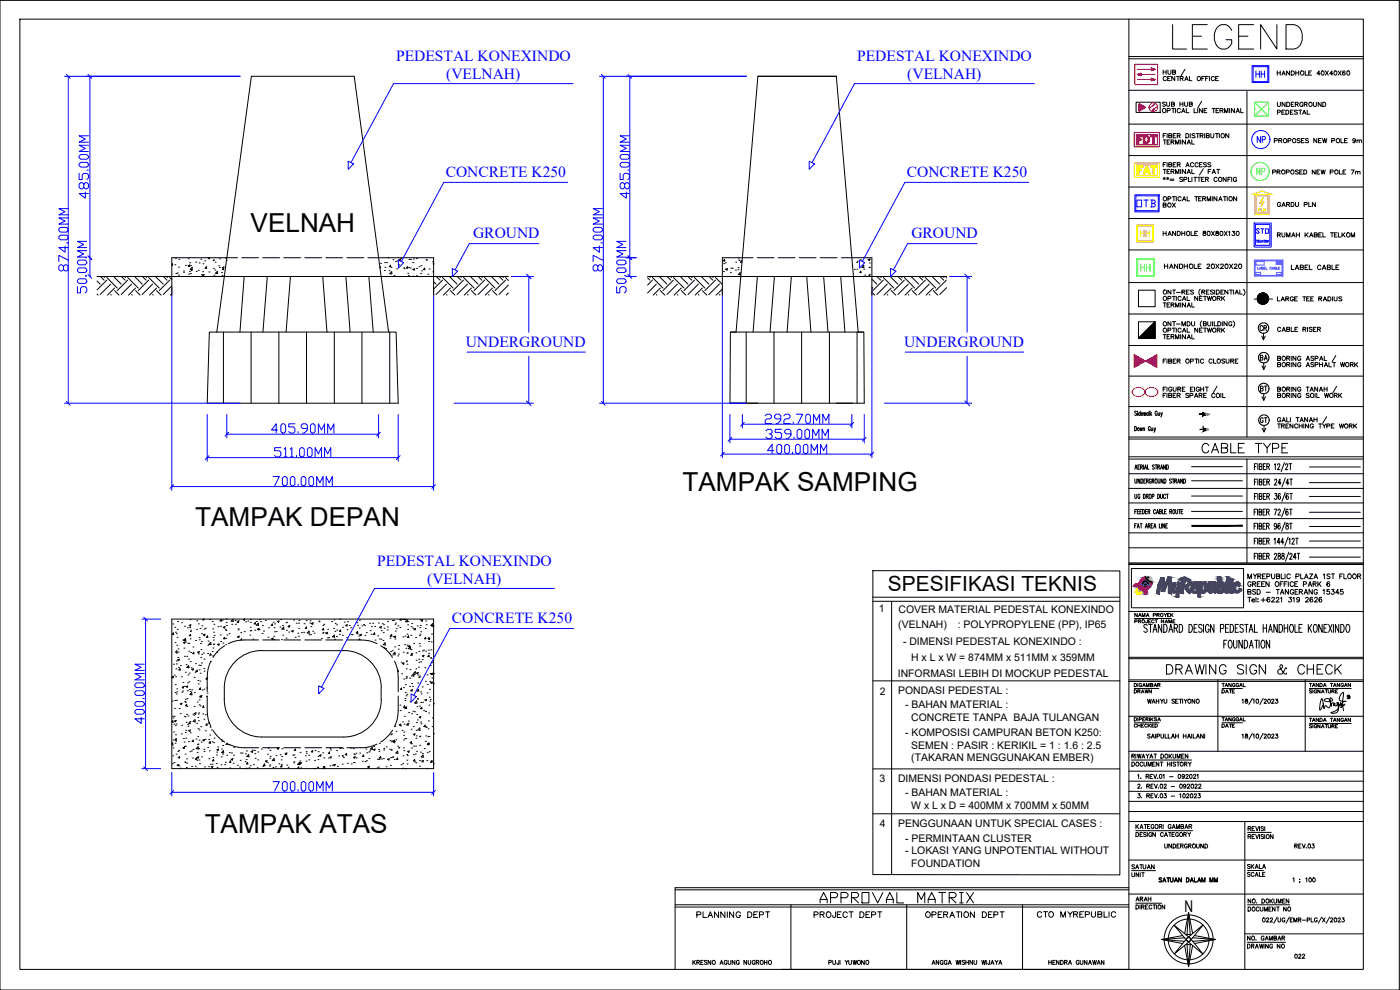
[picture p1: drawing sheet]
<svg xmlns="http://www.w3.org/2000/svg" width="420mm" height="297mm" viewBox="0 0 420 297" stroke-linecap="round" stroke-linejoin="round" font-family="sans-serif">
<defs><g id="words">
<text font-size="11.9" x="350.7" y="15.9">LEGEND</text>
<g font-size="7.8">
<text x="75.2" y="69.7">VELNAH</text>
<text x="204.9" y="147.4">TAMPAK SAMPING</text>
<text x="58.6" y="157.8">TAMPAK DEPAN</text>
<text x="61.4" y="249.8">TAMPAK ATAS</text>
</g>
<text font-size="6.3" x="266.5" y="177.4">SPESIFIKASI TEKNIS</text>
<g font-size="6.2" fill="#00f">
<text x="27.5" y="60.7" transform="rotate(-90 27.5 60.7)">485.00MM</text>
<text x="189.8" y="60.7" transform="rotate(-90 189.8 60.7)">485.00MM</text>
<text x="181.7" y="82.5" transform="rotate(-90 181.7 82.5)">874.00MM</text>
<text x="26.8" y="89.3" transform="rotate(-90 26.8 89.3)">50.00MM</text>
<text x="188.7" y="89.3" transform="rotate(-90 188.7 89.3)">50.00MM</text>
<text x="80.4" y="131.2">405.90MM</text>
<text x="228.6" y="128.4">292.70MM</text>
<text x="228.6" y="133">359.00MM</text>
<text x="229" y="137.2">400.00MM</text>
<text x="81.1" y="138.3">511.00MM</text>
<text x="80.8" y="147.1">700.00MM</text>
<text x="44.1" y="218.4" transform="rotate(-90 44.1 218.4)">400.00MM</text>
<text x="80.8" y="238.5">700.00MM</text>
</g>
<g font-size="6.2">
<text x="359.5" y="137.2">CABLE TYPE</text>
<text x="348.9" y="203.6">DRAWING SIGN &amp; CHECK</text>
<text x="244.8" y="272">APPROVAL MATRIX</text>
</g>
<text font-size="5.7" fill="#00f" x="21.2" y="82.5" transform="rotate(-90 21.2 82.5)">874.00MM</text>
<text font-size="5.3" fill="#f00" x="340.4" y="44.1">FDT</text>
<text font-size="5.3" fill="#ffbf00" x="340.4" y="53.3">FAT</text>
<text font-size="5.3" fill="#ff7f00" x="341.1" y="72.3">HH</text>
<text font-size="5.3" fill="#0f0" x="341.1" y="82.5">HH</text>
<g font-size="4.9" fill="#00f">
<text x="375.7" y="24.3">HH</text>
<text x="376.1" y="44.1">NP</text>
<text x="340.1" y="63.1">OTB</text>
</g>
<text font-size="4.9" fill="#0f0" x="376.1" y="53.6">NP</text>
<g font-size="4.9">
<text x="376.8" y="100.5">CR</text>
<text x="355.5" y="273.5">N</text>
<text x="207.8" y="276.6">PLANNING DEPT</text>
<text x="243.1" y="276.6">PROJECT DEPT</text>
<text x="276.6" y="276.6">OPERATION DEPT</text>
<text x="310.1" y="276.6">CTO MYREPUBLIC</text>
</g>
<g font-size="4.7" fill="#00f">
<text x="118.9" y="18.4">PEDESTAL KONEXINDO</text>
<text x="133.9" y="23.8">(VELNAH)</text>
<text x="257.3" y="18.4">PEDESTAL KONEXINDO</text>
<text x="272.3" y="23.8">(VELNAH)</text>
<text x="133.8" y="53.2">CONCRETE K250</text>
<text x="272.2" y="53.2">CONCRETE K250</text>
<text x="142" y="71.5">GROUND</text>
<text x="273.5" y="71.5">GROUND</text>
<text x="139.8" y="104.1">UNDERGROUND</text>
<text x="271.3" y="104.1">UNDERGROUND</text>
<text x="113.2" y="169.9">PEDESTAL KONEXINDO</text>
<text x="128.2" y="175.2">(VELNAH)</text>
<text x="135.6" y="187">CONCRETE K250</text>
</g>
<g font-size="4.4">
<text x="347.8" y="63.5">BOX</text>
<text x="377.1" y="109.4">BA</text>
<text x="377.1" y="118.5">BT</text>
<text x="377.1" y="128.1">GT</text>
<text x="339.7" y="271.6">ARAH</text>
</g>
<text font-size="4.4" fill="#00f" x="375.7" y="71.3">STO</text>
<g font-size="4">
<text x="382.1" y="63.1">GARDU PLN</text>
<text x="339" y="209.2">DRAWN</text>
<text x="365.5" y="209.2">DATE</text>
<text x="365.5" y="219.4">DATE</text>
<text x="338.3" y="261.8">SATUAN</text>
<text x="373.2" y="261.8">SKALA</text>
<text x="338.3" y="264.2">UNIT</text>
<text x="387.3" y="288.6">022</text>
</g>
<text font-size="3.5" fill="#ff7f00" x="376.4" y="64.6">PLN</text>
<text font-size="3.1" fill="#808080" x="360.9" y="130.2">6M</text>
<g font-size="3.1">
<text x="263.8" y="183.6">1</text>
<text x="269.7" y="183.9">COVER MATERIAL PEDESTAL KONEXINDO</text>
<text x="269.6" y="188.5">(VELNAH)</text>
<text x="287.4" y="188.5">: POLYPROPYLENE (PP), IP65</text>
<text x="271" y="193.7">- DIMENSI PEDESTAL KONEXINDO :</text>
<text x="269.5" y="203">INFORMASI LEBIH DI MOCKUP PEDESTAL</text>
<text x="273.4" y="198.4">H x L x W = 874MM x 511MM x 359MM</text>
<text x="264" y="208.4">2</text>
<text x="269.5" y="208.3">PONDASI PEDESTAL :</text>
<text x="271.6" y="212.5">- BAHAN MATERIAL :</text>
<text x="271.6" y="220.9">- KOMPOSISI CAMPURAN BETON K250:</text>
<text x="273.5" y="216.3">CONCRETE TANPA BAJA TULANGAN</text>
<text x="273.5" y="224.7">SEMEN : PASIR : KERIKIL = 1 : 1.6 : 2.5</text>
<text x="273.5" y="228.5">(TAKARAN MENGGUNAKAN EMBER)</text>
<text x="264" y="234.8">3</text>
<text x="269.5" y="234.7">DIMENSI PONDASI PEDESTAL :</text>
<text x="271.6" y="239">- BAHAN MATERIAL :</text>
<text x="273.5" y="242.7">W x L x D = 400MM x 700MM x 50MM</text>
<text x="264.1" y="248.3">4</text>
<text x="269.5" y="248.1">PENGGUNAAN UNTUK SPECIAL CASES :</text>
<text x="271.6" y="252.5">- PERMINTAAN CLUSTER</text>
<text x="271.6" y="256.3">- LOKASI YANG UNPOTENTIAL WITHOUT</text>
<text x="273.5" y="260.1">FOUNDATION</text>
</g>
</g></defs>
<!-- layer: 0 -->
<g fill="none" stroke="#000" stroke-width=".3">
<path d="M0 .1h419.9v296.9h-419.9zM6 5.7h403.2v285.2h-403.2zM338.8 5.7v285.2h-104.3M227.5 22.9h23.5l6.6 76.7h1.6l.2 21.4h-40.3l.1-21.4h1.7zM338.8 27.1h70.4M338.8 37.2h70.4M349.1 21v1.3M349.1 21.6h.9M349.8 30.8l-.3-.2-.6 .2 .1 .3 .8 .4-.3 .4-.6-.2M350 21v1.3M350.1 23.2a.55 .55 0 0 0-.9 0 .55 .55 0 0 0 0 .8 .55 .55 0 0 0 .9-.1M350.1 30.6v.9l.4 .4 .5-.2v-1.1"/>
<path d="M350.3 33.2h.6l.3-.4-.3-.3h-.6v1.3M350.4 23.5h.5M350.5 21l.1 1.1 .3 .2 .5-.4v-.9M351.3 22.9h-.9v1.3h.9M351.6 31.2h.7l.2-.3-.4-.3h-.5v1.3l.8-.1 .1-.3-.4-.3M351.6 32.5h.9M351.9 21.6h.8l.1-.4-.9-.2v1.3l.9-.1v-.5l-.3-.1M352.1 32.5v1.3M352.6 22.9v1.3l-.9-1.3v1.3M352.8 32.5v1.3M353.1 22.9h.8M353.5 22.9v1.3"/>
<path d="M354.1 30.6v1.3M354.1 31.2h.9M354.2 23.5l.8-.1v-.3l-.8-.2v1.3M354.2 32.8a.55 .55 0 0 0-.8 0 .55 .55 0 0 0 0 .8 .55 .55 0 0 0 .8-.1M354.6 33.8l.5-1.3 .5 1.3M354.7 23.5l.4 .7M354.8 33.4h.7M355 30.6v1.3M355.5 30.6v.9l.4 .4 .5-.2v-1.1M355.6 24.2l.5-1.3 .5 1.3M355.6 20.8l-1.1 1.9M355.8 23.8h.6"/>
<path d="M356 32.5v1.3h.8M357 22.9v1.3h.7M357 31.2h.7l.1-.3-.3-.3h-.5v1.3l.8-.1v-.3l-.3-.3M358.4 32.5v1.3h.7M359.5 32.5v1.3M360.6 30.4l-1.1 1.9M360.7 23.5h.5M360.8 32.5v1.3l-.8-1.3v1.3M361.4 33.1h.5M361.5 22.9h-.8v1.3M361.8 23.5h.5M362.2 32.5h-.8v1.3h.8"/>
<path d="M362.7 22.9h-.9v1.3M363 22.9v1.3M363.8 32.5h.9M364.2 32.5v1.3M364.4 23.2a.53 .53 0 0 0-.7-.2 .53 .53 0 0 0-.2 .7 .48 .48 0 0 0 .4 .5 .48 .48 0 0 0 .5-.3M364.8 23.5h.5M365 33.1h.5M365.7 22.9h-.9v1.3h.9M365.8 32.5h-.8v1.3h.8M366.1 33.1h.8l.2-.3-.4-.3h-.6v1.3M366.6 33.1l.5 .7M367.5 33.8v-1.3l.5 1.3 .5-1.3v1.3"/>
<path d="M369 32.5v1.3M370.5 32.5v1.3l-.9-1.3v1.3M371 33.8l.5-1.3 .5 1.3M371.1 33.4h.7M372.4 32.5v1.3h.7M374.2 27.4v103.7M383.3 21.3v1.2M383.3 21.9h.9M383.4 30.7v1.1l.4 .1 .5-.3v-.9M383.4 33.7l.7-.1 .2-.3-.9-.3v1.3M384.2 21.3v1.2M384.7 33.6h.5"/>
<path d="M384.7 22.5l.5-1.2 .5 1.2M384.9 22.1h.6M385.5 33h-.8v1.3h.8M385.7 30.7v1.2l-.9-1.2v1.2M385.9 33h.5a.65 .65 0 0 1 .4 .7 .65 .65 0 0 1-.4 .6h-.5zM386.2 30.7h.4a.68 .68 0 0 1 .5 .6 .68 .68 0 0 1-.5 .6h-.4zM387 21.3v1.2l-.9-1.2v1.2M387.3 33.6h.5M387.5 21.3h.5a.66 .66 0 0 1 .5 .6 .66 .66 0 0 1-.5 .6h-.5zM387.5 31.3h.5M388.1 33h-.8v1.3h.8M388.4 30.7h-.9v1.2h.9"/>
<path d="M388.7 31.3l.8-.1 .1-.3-.3-.2h-.6v1.2M388.9 21.9h.9M388.9 21.3v1.2M389.2 31.3l.4 .6M389.4 33.2l-.4-.2-.5 .2v.3l.9 .4-.4 .4-.5-.2M389.8 33h.9M389.8 21.3v1.2M390.2 33v1.3M390.9 34.3l.5-1.3 .5 1.3M391 31a.55 .55 0 0 0-.8-.1 .55 .55 0 0 0 0 .8 .55 .55 0 0 0 .8 0l-.3-.2M391.1 33.9h.7M391.4 31.3l.9-.1v-.4l-.9-.1v1.2"/>
<path d="M391.7 21.3v1.2h.8M391.9 31.3l.4 .6M392.3 33v1.3h.8M392.8 21.9h.5M393.6 21.3h-.8v1.2h.8M394.2 30.7v.9l.3 .3 .5-.1 .1-1.1M396.2 22.1h-1l.7-.8v1.2M396.5 30.7v1.2l-.9-1.2v1.2M396.7 21.3a.58 .58 0 0 1 .7 .6 .58 .58 0 0 1-.7 .6l-.2-.5zM397 30.7a.71 .71 0 0 1 .8 .3 .71 .71 0 0 1 0 .8l-.8 .1zM397.8 21.3l.9 1.2M398.7 21.3l-.9 1.2"/>
<path d="M400 22.1h-.9l.6-.8v1.2M400.5 21.3a.59 .59 0 0 1 .7 .6 .59 .59 0 0 1-.7 .6l-.2-.5zM401.6 21.3l.9 1.2M402.5 21.3l-.9 1.2M403.6 21.4v-.1a.58 .58 0 0 0-.7 .5 .58 .58 0 0 0 .6 .7 .4 .4 0 0 0 0-.7 .4 .4 0 0 0-.6 .3M404.4 21.3a.59 .59 0 0 1 .7 .6 .59 .59 0 0 1-.7 .6l-.2-.5zM338.8 56.1h70.4M338.8 46.7h70.4M349.1 50.8h.9M349.1 53.4l.6 .3M349.1 42h.9M349.7 53.4l-.6 .3"/>
<path d="M349.9 48.8h-.8v1.3M349.9 40.1h-.8v1.2M350.1 53.4l.7 .3M350.3 40.1v1.2M350.3 48.8v1.3M350.3 51.5h.5M350.3 42.6h.5M350.4 53.2v.7M350.8 49.4l.7-.1 .2-.2-.4-.3h-.5v1.3l.8-.2 .1-.3-.4-.2M350.8 40.7l.8-.1 .1-.3-.4-.2h-.5v1.2h.7l.2-.4-.4-.2M350.8 53.4l-.7 .3M351.1 50.8h-.8v1.3h.8"/>
<path d="M351.1 42h-.8v1.3h.8M351.2 53.7h1.1M351.2 54.1h1.1M351.5 51.5l.8-.2v-.3l-.8-.2v1.3M351.5 42.6l.8-.1v-.4l-.8-.1v1.3M351.9 51.5l.4 .6M351.9 42.6l.4 .7M352.1 49.4h.5M352.1 40.7h.5M352.8 52.1v-1.3l.5 1.3 .5-1.3v1.3M352.8 43.3v-1.3l.5 1.3 .5-1.3v1.3M352.9 48.8h-.8v1.3h.8"/>
<path d="M352.9 40.1h-.8v1.2h.8M353.3 49.4l.8-.1 .1-.4-.9-.1v1.3M353.3 40.7l.9-.1v-.4l-.9-.1v1.2M353.8 49.4l.4 .7M353.8 40.7l.4 .6M354.3 42v1.3M354.3 50.8v1.3M354.9 53.4l-.3-.2-.6 .2 .1 .2 .8 .5-.3 .4-.6-.2M355 59.8h.7M355.3 53.9l.9-.2v-.4l-.9-.1v1.3M355.8 50.8v1.3l-1-1.3v1.3M355.8 42v1.3l-1-1.3v1.3"/>
<path d="M355.9 50.1l.5-1.3 .5 1.3M355.9 40.1a.71 .71 0 0 1 .8 .3 .71 .71 0 0 1 0 .8l-.8 .1zM356.1 49.6h.6M356.3 59v1.3h.7M356.3 52.1l.5-1.3 .5 1.3M356.3 43.3l.5-1.3 .5 1.3M356.4 51.7h.7M356.4 42.8h.7M356.7 53.2v1.3h.7M357.2 40.1v1.2M357.7 50.8v1.3h.7M357.7 42v1.3h.7"/>
<path d="M357.7 53.2v1.3M358.3 49.1a.51 .51 0 0 0-.6-.3 .51 .51 0 0 0-.4 .5v.3a.51 .51 0 0 0 .4 .5 .51 .51 0 0 0 .6-.3M358.3 53.2h.9M358.6 59h.9M358.6 40.3l-.3-.2-.6 .2 .2 .3 .6 .2v.5l-.8-.1M358.7 53.2v1.3M359 59v1.3M359 40.1h.9M359.4 53.2h.9M359.5 40.1v1.2M359.6 49.1a.48 .48 0 0 0-.6-.3 .48 .48 0 0 0-.4 .5v.3a.48 .48 0 0 0 .4 .5 .48 .48 0 0 0 .6-.3M359.7 59.6h.5"/>
<path d="M359.8 53.2v1.3M360 49.4h.5M360.2 40.7l.8-.1v-.4l-.8-.1v1.2M360.6 59h-.9v1.3h.9M360.6 53.8h.5M360.6 40.7l.5 .6M360.8 48.8h-.8v1.3h.8M360.9 59.6l.8-.1 .1-.4-.9-.1v1.3M361.1 50.6l-1.1 1.9M361.4 53.2h-.8v1.3h.8M361.4 59.6l.4 .7M361.5 40.1v1.2"/>
<path d="M361.8 53.8l.7-.1 .2-.2-.2-.3h-.7v1.3M362 40.7l.8-.1 .1-.3-.3-.2h-.6v1.2h.8l.1-.4-.3-.2M362.1 49l-.3-.2-.6 .2 .1 .3 .8 .4-.3 .4-.6-.2M362.2 53.8l.5 .7M362.6 51.5h.5M363.4 49l-.3-.2-.6 .2 .1 .3 .8 .4-.3 .4-.6-.2M363.4 40.1v1.1l.4 .1 .5-.3v-.9M363.4 50.8h-.8v1.3M363.8 52.1l.5-1.3 .5 1.3M363.8 59v1.3M363.9 51.7h.7M364.8 40.1h.9"/>
<path d="M365.2 50.8h.9M365.2 59v1.3l-.9-1.3v1.3M365.2 40.1v1.2M365.3 53.5a.56 .56 0 0 0-.8-.1 .56 .56 0 0 0 0 .8 .56 .56 0 0 0 .8 0M365.6 50.8v1.3M365.9 59.8h.7M365.9 40.1v1.2M367.2 59h.8M367.6 59v1.3M368 53.2v1.3l-.9-1.3v1.3M368.3 59v1.3M368.5 53.8h.5"/>
<path d="M368.8 40.1v1.2l-1-1.2v1.2M369.3 53.2h-.8v1.3M369.7 53.2v1.3M371.1 59v1.3l-.9-1.3v1.3M371.1 53.5a.54 .54 0 0 0-.7-.3 .54 .54 0 0 0-.2 .8 .49 .49 0 0 0 .4 .5 .49 .49 0 0 0 .5-.5h-.3M381.9 51.6h.8l.1-.4-.9-.2v1.2M382.4 42.2l.9-.1v-.4l-.9-.1v1.2M383.2 51.6l.8-.1 .2-.3-1-.2v1.2M383.7 51.6l.5 .6M383.8 42.1h.8v-.4l-.8-.1v1.2M384.3 42.1l.4 .7M386 51.6h.8l.1-.4-.9-.2v1.2"/>
<path d="M386.5 42.2l.9-.1v-.4l-.9-.1v1.2M389.7 51.2l-.4-.2-.5 .2v.2l.8 .4v.4l-.8-.1M390.1 51.6h.5M390.2 41.8l-.3-.2h-.5v.5l.7 .2 .1 .4-.3 .1-.6-.1M390.6 42.1h.5M390.9 51h-.8v1.2h.8M391.3 51h.4a.63 .63 0 0 1 .5 .6 .63 .63 0 0 1-.5 .6h-.4zM391.4 41.6h-.8v1.2h.8M392.7 41.8l-.3-.2-.6 .2 .1 .3 .7 .3v.4l-.8-.1M394.7 51v1.2l-.9-1.2v1.2M395.2 41.6v1.2l-.9-1.2v1.2M395.2 51.6h.5"/>
<path d="M395.7 42.1h.5M396.1 51h-.9v1.2h.9M396.5 51l.3 1.2 .3-1.2 .3 1.2 .3-1.2M396.5 41.6h-.8v1.2h.8M396.9 41.6l.4 1.2 .3-1.2 .3 1.2 .3-1.2M399.2 51.6h.8v-.5l-.8-.1v1.2M399.7 42.2l.8-.1v-.4l-.8-.1v1.2M402 51v1.2h.7M402.4 41.6v1.2h.8M403.1 51.6h.5M403.5 42.1h.5M403.9 51h-.8v1.2h.8"/>
<path d="M404.4 41.6h-.9v1.2h.9M405.5 51h.9l-.7 1.2M406.8 42a.43 .43 0 0 1-.5 .4 .43 .43 0 0 1-.3-.6 .43 .43 0 0 1 .7 0l-.1 1-.6-.1M406.8 51.6l.6-.1 .1 .7M406.8 51.4v.8M407.2 42.2l.3-.2 .4 .1v.7M407.2 42v.8M407.5 51.6l.6-.1 .1 .7M407.9 42.2l.4-.2 .3 .1v.7M51.6 79.3l.1-.2 .1 .5-.2-.1M52.5 79.4h.1M52.7 77.5h.1"/>
<path d="M53.7 77.8h.1M55.6 79.6h.1M56.5 77.6h.1M56.5 79.7l.5-.2-.1 .5zM56.8 79.6l.1 .4M56.9 79.6l-.4 .4h.4M56.9 78.9h.1M57.2 79.7h.1M58.7 78.6h.1M59.8 78.9h.1M60.3 77.8h.1M60.9 79.1h.1"/>
<path d="M61.4 78.3h.1M61.9 80l.2 .5-.5-.1 .4-.4M62.7 77.3l-.2 .1 .3 .3 .1-.4M64 78.2h.1M64.1 78h.1M64.6 78.6h.1M65.7 79.7h.1M65.9 77.7h.1M67.7 77.5h.1M67.9 78.1h.1M71.3 77.3h-19.7v11.2M72.6 77.3h5"/>
<path d="M78.9 77.3h5M85.2 77.3h5M91.5 77.3h5M97.8 77.3h5M104.1 77.3h5.1M110.4 77.3h19.7v11.2M114.2 79h.1M115.4 78.8h.1M116 78.8h.1M116.5 77.4h.1M117.3 80h-.5l.4-.4 .1 .4M117.9 77.9h.1"/>
<path d="M118.7 78.4h.1M119.1 78.3h.1M119.7 79.5h.1M120.2 77.8l-.5 .2 .3 .2 .2-.4M120.3 77.5h.1M122.3 80l-.3 .4 .4 .1-.1-.5M122.7 77.8h.1M123.2 77.8h.1M123.8 78.8h.1M124.1 77.7h.1M125 77.6h.1M126.3 79.7h.1"/>
<path d="M127.9 77.9h.1M128 78h.1M129.9 78.6l.2 .1M130 79.2h.1M130.1 78.4l-.2 .1M217.1 78.3h.1M217.2 79.1h.1M217.5 78.3v-.5l-.4 .4 .5 .1M217.7 78.9h.1M220.8 78.6h.1M221.6 77.7h.1M221.8 78.1h.1"/>
<path d="M222.5 78.3l.1 .4-.4-.1 .4-.3M226 77.3h-9.2v11.2M227.2 77.3h5.1M233.6 77.3h5M239.9 77.3h5M246.2 77.3h5M252.5 77.3h9.2v11.2M257.1 78.7h.1M257.3 78.4h.1M258.3 78h.1M259.2 79.6l.1 .6h-.6zM260.5 77.9l.5-.2-.1 .5z"/>
<path d="M260.9 77.9h.1M260.9 78.9h.1M338.8 75h70.4M338.8 65.6h70.4M349.1 69.4v1.3M349.1 70h.9M350 69.4v1.3M350.5 70.7l.5-1.3 .5 1.3M350.7 70.3h.6M352.8 69.4v1.3l-.9-1.3v1.3M353.3 69.4h.5a.68 .68 0 0 1 .4 .6 .68 .68 0 0 1-.4 .7h-.5zM354.7 70h.9"/>
<path d="M354.7 69.4v1.3M354.8 60.3l.6-1.3 .5 1.3M355.6 69.4v1.3M357.5 69.4v1.3h.8M358.6 70h.5M359.4 69.4h-.8v1.3h.8M361.1 69.5v.2a.72 .72 0 0 1 .7 .9h-.7v-.5l.7-.4v-.2zM362.3 60.3v-1.3l.5 1.3 .5-1.3v1.3M363.6 69.4l.8 1.3M364.4 69.4l-.8 1.3M365 69.5v.3l.8 .5a.47 .47 0 0 1-.5 .4 .47 .47 0 0 1-.5-.4l.9-.6-.1-.2zM365.8 60.3l.5-1.3 .5 1.3"/>
<path d="M366.3 69.5a.59 .59 0 0 1 .7 .5 .59 .59 0 0 1-.7 .6l-.2-.5zM367.4 69.4l.9 1.3M368.3 69.4l-.9 1.3M368.7 69.6l.3-.2v1.3M369.8 69.4h.7l-.3 .5a.4 .4 0 0 1 .4 .4 .4 .4 0 0 1-.4 .4l-.5-.3M371.2 69.5a.59 .59 0 0 1 .7 .5 .59 .59 0 0 1-.7 .6l-.2-.5zM383.4 70.5l.8-.2v-.3l-.8-.2v1.3M383.8 70.5l.5 .6M384.7 69.8l.1 1.1 .3 .2 .5-.3v-1M386.1 71.1v-1.3l.5 1.3 .5-1.3v1.3M387.6 71.1l.6-1.3 .5 1.3M387.9 70.7h.6"/>
<path d="M389 69.8v1.3M389 70.5h1M390 69.8v1.3M391.7 69.8v1.3M392 70.4l.6 .7M392.6 69.8l-.9 .9M393 71.1l.5-1.3 .5 1.3M393.2 70.7h.7M394.4 70.5l.9-.2 .1-.2-.4-.3h-.6v1.3h.8l.2-.4-.4-.2M395.8 70.5h.5M396.6 69.8h-.8v1.3h.8M397 69.8v1.3h.8"/>
<path d="M399.3 69.8h.9M399.8 69.8v1.3M400.5 70.5h.5M401.3 69.8h-.8v1.3h.8M401.7 69.8v1.3h.8M402.8 69.8v1.3M403.1 70.4l.5 .7M403.6 69.8l-.8 .9M405.5 71.1v-1.3l.5 1.3 .5-1.3v1.3M29.1 83h123.5M29.1 84.3l1 .9M29.1 88.3l.4 .2"/>
<path d="M30.1 83l1.1 1.1M31.6 83l-.4 .3M32 84.1l-2.9 2.9M32 83.3l3.2 3.1M33.2 85.2l-3.1 3.2M33.2 88.4l.2 .1M34.1 83l2.3 2.2M34.4 86.4l-2.1 2.1M34.4 87.2l1.3 1.3M36.4 83l1.1 1.1M37.8 83l-.3 .3M38.3 84.1l-3.1 3.1"/>
<path d="M38.3 83.3l3.2 3.1M39.5 85.2l-3.1 3.2M39.5 88.4l.2 .1M40.4 83l2.3 2.2M40.7 86.4l-2.1 2.1M40.7 87.2l1.3 1.3M42.7 83l1.2 1.1M44.2 83l-.3 .3M44.6 84.1l-3.1 3.1M44.6 83.3l3.2 3.1M45.8 85.2l-3.1 3.2M45.8 88.4l.2 .1"/>
<path d="M46.7 83l2.3 2.2M47 86.4l-2.1 2.1M47 87.2l1.3 1.3M49 83l1.1 1.1M50.5 83l-.4 .3M50.9 84.1l-3.1 3.1M50.9 83.3l.7 .6M51.6 88.1l-.5 .4M51.6 85.8l-2.6 2.6M52.8 82.1h.1M53.2 81.9h.1M53.5 82.5h.1"/>
<path d="M53.6 80.2h.1M55.1 81.7h.1M55.1 81.3h.1M56.6 82.2h.1M56.9 81.4h.1M57.1 82.1h.1M57.4 81.2h.1M57.7 80.2v.7l-.6-.1zM58.9 81.4h.1M59.5 81.1h.1M60.4 82.4h.1M60.7 82.6l.6-.2-.2 .4z"/>
<path d="M60.8 81.5h.1M61.5 80.5h.1M62.7 81.6h.1M62.8 99.6h56.1l.6 21.4h-57.3zM64.1 80.5h.1M64.2 82.6h.1M64.5 81h.1M65.1 99.6l10.3-76.7h30.9l10.3 76.7M65.2 81.4l.1 .7-.6-.1zM65.8 80.2h.1M66.5 81.8h.1M66.6 82.7h.1"/>
<path d="M66.7 80.3l.5-.2-.1 .4zM67.1 99.6v21.4M67.1 80.9h-.4l.4-.4v.4M73.3 83l-1.3 16.6M75.4 99.6v21.4M80.2 83l-1.3 16.6M83.7 99.6v21.4M87.2 83l-1.3 16.6M92 99.6v21.4M96.9 83l1.2 16.6M100.3 99.6v21.4M103.8 83l1.3 16.6"/>
<path d="M108.6 99.6v21.4M110.7 83l1.3 16.6M114 80.1h.2l-.2 .4M115.4 81.2h.1M115.5 80.2h.1M116.8 81.2h.1M117 82.1l.6 .1v-.7l-.6 .6M117 99.6v21.4M117.3 80.2h.1M118.2 82.7h.1M118.4 83h.1M119 80.7h.1"/>
<path d="M121.2 80.4h.1M121.3 80.6h.1M122.4 82h.1M122.6 82.6h.1M122.6 80.2h.1M123.1 80.4h.1M123.9 82.9h.1M123.9 80.8l.5-.2-.1 .5zM124.9 83l.2-.3 .1 .3M125 80.5h.1M125.8 80h.1M126.2 82.1h.1"/>
<path d="M126.5 81.3h.1M127.4 80.5l.1 .4h-.4zM128.4 82.3h.1M128.8 80.7h.1M129.9 81.6h.1M130.1 84.5l.8 .7M130.1 88.5h.1M130.9 83l1.1 1.1M132.3 83l-.3 .3M132.8 84.1l-2.7 2.6M132.8 83.3l3.2 3.1M134 85.2l-3.1 3.2"/>
<path d="M134 88.4l.2 .1M134.9 83l2.3 2.2M135.2 86.4l-2.1 2.1M135.2 87.2l1.3 1.3M137.2 83l1.1 1.1M138.6 83l-.3 .3M139.1 84.1l-3.1 3.1M139.1 83.3l3.2 3.1M140.3 85.2l-3.1 3.2M140.3 88.4l.2 .1M141.1 83l2.4 2.2M141.5 86.4l-2.2 2.1"/>
<path d="M141.5 87.2l1.3 1.3M143.5 83l1.1 1.1M144.9 83l-.3 .3M145.4 84.1l-3.1 3.1M145.4 83.3l3.1 3.1M146.6 85.2l-3.1 3.2M146.6 88.4l.2 .1M147.4 83l2.3 2.2M147.8 86.4l-2.2 2.1M147.8 87.2l1.3 1.3M149.8 83l1.1 1.1M151.3 83l-.4 .3"/>
<path d="M151.7 84.1l-3.2 3.1M151.7 83.3l.9 .8M152.6 87.9l-.7 .6M152.6 85.5l-2.9 2.9M194.4 83h89.7h-16.8M194.4 83.4l.6 .7M195.3 83l-.3 .3M195.8 84.1l-1.4 1.4M195.8 83.3l3.2 3.1M197 85.2l-2.6 2.7M197 88.4l.1 .1M197.9 83l2.3 2.2"/>
<path d="M198.2 86.4l-2.2 2.1M198.2 87.2l1.3 1.3M200.2 83l1.1 1.1M201.6 83l-.3 .3M202.1 84.1l-3.1 3.1M202.1 83.3l3.2 3.1M203.3 85.2l-3.1 3.2M203.3 88.4l.2 .1M204.1 83l2.4 2.2M204.5 86.4l-2.2 2.1M204.5 87.2l1.3 1.3M206.5 83l1.1 1.1"/>
<path d="M207.9 83l-.3 .3M208.4 84.1l-3.1 3.1M208.4 83.3l3.1 3.1M209.6 85.2l-3.1 3.2M209.6 88.4l.2 .1M210.4 83l2.3 2.2M210.8 86.4l-2.2 2.1M210.8 87.2l1.3 1.3M212.8 83l1.1 1.1M214.2 83l-.3 .3M214.7 84.1l-3.2 3.1M214.7 83.3l2.1 2"/>
<path d="M215.9 85.2l-3.2 3.2M215.9 88.4l.2 .1M216.7 83h.1M216.8 86.7l-1.9 1.8M217.1 81.5h.1M217.7 80.8h.1M218.4 80.6l-.6 .2 .4 .3 .1-.5M219.2 81.7h.1M219.2 99.6h40M219.4 80.4h.1M219.8 80.5h.1M220.7 81.1h.1"/>
<path d="M221.5 80.9h.1M221.5 80.3h.1M221.6 82.4l.5-.6 .1 .7zM222.1 82.9h.1M223.9 99.6v21.4M227.3 83l-1.3 16.6M232.3 99.6v21.4M232.4 83l-1.3 16.6M237.5 83l-1.3 16.6M240.6 99.6v21.4M242.1 83l1.3 16.6M247.2 83l1.3 16.6"/>
<path d="M248.9 99.6v21.4M252.3 83l1.3 16.6M256.4 80.8h.1M257.1 80.8h.1M257.2 99.6v21.4M258.3 81.4l.1 .4M258.4 81.4l-.4 .4h.4M259.2 83h.1M259.2 80.8h.1M259.5 82.5h.1M260.7 82.6h.1M260.8 80.2h.1"/>
<path d="M260.8 82.8h.1M260.9 80.2h.1M260.9 82.3h.1M261.7 86.1l.3 .3M261.7 83.8l1.4 1.4M261.7 87.7l.8 .8M263.2 83l1.1 1.1M264.6 83l-.3 .3M265.1 84.1l-3.1 3.1M265.1 83.3l3.2 3.1M266.3 85.2l-3.2 3.2M266.3 88.4l.1 .1"/>
<path d="M267.1 83l2.4 2.2M267.5 86.4l-2.2 2.1M267.5 87.2l1.3 1.3M269.5 83l1.1 1.1M270.9 83l-.3 .3M271.4 84.1l-3.1 3.1M271.4 83.3l3.1 3.1M272.6 85.2l-3.1 3.2M272.6 88.4l.2 .1M273.4 83l2.3 2.2M273.8 86.4l-2.2 2.1M273.8 87.2l1.3 1.3"/>
<path d="M275.8 83l1.1 1.1M277.2 83l-.3 .3M277.7 84.1l-3.2 3.1M277.7 83.3l3.1 3.1M278.9 85.2l-3.2 3.2M278.9 88.4l.2 .1M279.7 83l2.3 2.2M280.1 86.4l-2.2 2.1M280.1 87.2l1.3 1.3M282.1 83l1.1 1.1M283.5 83l-.3 .3M284 84.1l-3.2 3.1"/>
<path d="M284 83.3l.1 .1M284.1 86.3l-2.1 2.1M338.8 94.2h70.4M338.8 84.8h70.4M341.7 87.1h5v4.9h-5zM349.1 90.9h.9M349.5 90.9v1.2M350.3 91.5h.5M350.5 89.6l.8-.1 .1-.4-.9-.2v1.3M350.5 99.1l.8-.1 .1-.3-.9-.2v1.2M351.1 90.9h-.8v1.2h.8M351.4 96.5v1.3l-.9-1.3v1.3"/>
<path d="M351.4 87v1.3l-.9-1.3v1.3M351.5 91.5l.8-.1v-.4l-.8-.1v1.2M351.8 88.9h1M351.8 98.5h1M351.9 91.5l.4 .6M351.9 96.5h.9M351.9 87h.9M352.3 88.9v1.3M352.3 98.5v1.2M352.3 87v1.3M352.3 96.5v1.3M352.8 92.1v-1.2l.5 1.2 .5-1.2v1.2"/>
<path d="M353 88.9v1.3M353 98.5v1.2M353.1 97.2h1.1M353.1 87.7h1.1M354.3 90.9v1.2M354.5 89.2a.48 .48 0 0 0-.6-.3 .48 .48 0 0 0-.4 .5 .54 .54 0 0 0 .2 .7 .54 .54 0 0 0 .7-.1l.1-.1M354.5 98.7a.48 .48 0 0 0-.6-.2 .48 .48 0 0 0-.4 .4 .54 .54 0 0 0 .2 .7 .54 .54 0 0 0 .7-.1l.1-.1M354.7 97.8v-1.3l.5 1.3 .6-1.3v1.3M354.7 87.6l.8-.1 .1-.3-.9-.2v1.3M354.8 90.2l.6-1.3 .5 1.3M354.8 99.7l.6-1.2 .5 1.2M355 89.7h.7"/>
<path d="M355 99.3h.7M355.2 87.6l.4 .7M355.8 90.9v1.2l-1-1.2v1.2M356.1 87.6h.5M356.3 88.9v1.3h.7M356.3 92.1l.5-1.2 .5 1.2M356.3 98.5v1.2h.7M356.3 96.5a.71 .71 0 0 1 .7 .3 .71 .71 0 0 1 0 .8l-.7 .2zM356.4 91.7h.7M356.9 87h-.8v1.3h.8M357.6 96.5v.9l.4 .4 .5-.4v-.9M357.7 90.9v1.2h.7"/>
<path d="M358.2 87.2l-.8-.1-.1 .3 .8 .4 .1 .3-.3 .2-.6-.2M359.5 88.9v1.3l-.9-1.3v1.3M359.5 98.5v1.2l-.9-1.2v1.2M360 99h.5M360 89.5h.5M360.2 86.8a1.27 1.27 0 0 0 0 1.9M360.7 96.3a1.2 1.2 0 0 0 0 1.9M360.7 87.6l.8-.1v-.4l-.8-.1v1.3M360.8 88.9h-.8v1.3h.8M360.8 98.5h-.8v1.2h.8M361.1 97.1l.8-.1 .1-.2-.3-.3h-.6v1.3l.8-.1 .1-.3-.3-.3M361.1 87.6l.5 .7"/>
<path d="M361.2 88.9h.9M361.2 98.5h.9M361.7 88.9v1.3M361.7 98.5v1.2M362 87.6h.5M362.3 88.9l.4 1.3 .3-1.3 .3 1.3 .3-1.3M362.3 98.5l.4 1.2 .3-1.2 .3 1.2 .3-1.2M362.5 96.5v.9l.3 .4 .6-.4v-.9M362.8 87h-.8v1.3h.8M363.9 96.5v1.3M364.2 87.2l-.8-.1-.1 .3 .7 .3 .2 .4-.4 .2-.5-.2M364.4 96.5v1.3h.8"/>
<path d="M364.5 87v1.3M365 87h.5a.63 .63 0 0 1 .4 .6 .63 .63 0 0 1-.4 .7h-.5zM365.3 89.5l.8-.1v-.4l-.8-.1v1.3M365.3 99l.8-.1v-.4h-.8v1.2M365.5 96.5h.4a.66 .66 0 0 1 .5 .6 .66 .66 0 0 1-.5 .7h-.4zM365.8 89.5l.4 .7M365.8 99l.4 .7M366.4 87.6h.5M366.6 88.9v1.3M366.6 98.5v1.2M366.8 96.5v1.3M366.9 89.4l.6 .8"/>
<path d="M366.9 99l.6 .7M367.2 87h-.8v1.3h.8M367.5 88.9l-.9 .8M367.5 98.5l-.9 .8M368.3 96.5v1.3l-1-1.3v1.3M368.5 87v1.3l-.9-1.3v1.3M369 87h.9M369.4 87v1.3M369.7 96.8a.48 .48 0 0 0-.5-.3 .48 .48 0 0 0-.4 .5 .54 .54 0 0 0 .2 .7 .54 .54 0 0 0 .7-.1v-.3h-.3M370.1 96.3a1.2 1.2 0 0 1 0 1.9M370.2 87v1.3M370.7 88.3l.5-1.3 .5 1.3"/>
<path d="M370.9 87.8h.6M372.1 87v1.3h.7M373.2 86.8a1.2 1.2 0 0 1 0 1.9M376.4 89.7h5.5M383.4 89.1v1.2h.7M384.4 98.5a.56 .56 0 0 0-.8-.1 .56 .56 0 0 0 0 .8 .56 .56 0 0 0 .8 0M384.5 90.3l.5-1.2 .5 1.2M384.6 89.9h.7M384.8 99.5l.5-1.3 .5 1.3M384.9 99h.7M385.9 89.6h.7l.2-.3-.9-.2v1.2M386.2 98.8l.7-.1 .1-.4-.8-.1v1.3l.8-.2v-.4l-.2-.1"/>
<path d="M386.3 89.6l.5 .7M387.5 98.2v1.3h.8M388.2 89.4a.48 .48 0 0 0-.6-.3 .48 .48 0 0 0-.4 .4 .54 .54 0 0 0 .2 .7 .54 .54 0 0 0 .7-.1l.1-.3h-.3M388.5 89.6h.5M388.6 98.8h.5M389.4 89.1h-.9v1.2h.9M389.4 98.2h-.8v1.3h.8M391 89.1h.9M391 98.8l.8-.1 .1-.4-.9-.1v1.3M391.4 89.1v1.2M391.5 98.8l.4 .7M392.1 89.6h.5"/>
<path d="M392.4 98.2v1.3M393 89.1h-.9v1.2h.9M393.4 89.6h.5M393.8 98.4l-.3-.2-.6 .2 .1 .3 .7 .3v.4l-.5 .1-.3-.2M394.2 89.1h-.8v1.2h.8M394.2 98.8h.5M395 98.2h-.8v1.3h.8M395.4 98.8l.8-.1v-.4l-.8-.1v1.3M395.8 89.6l.8-.1v-.4h-.8v1.2M395.9 98.8l.4 .7M396.2 89.6l.5 .7M397.1 90.3l.5-1.2 .5 1.2"/>
<path d="M397.3 89.9h.7M398.5 89.1h.5a.65 .65 0 0 1 .4 .6 .65 .65 0 0 1-.4 .6h-.5zM399.9 89.1v1.2M400.4 89.1v.8l.4 .4 .4-.2 .1-1M402.7 89.2l-.3-.1-.6 .1 .1 .3 .7 .3v.4l-.8-.1M338.8 103.7h70.4M338.8 112.8h70.4M349.1 108.3h.5M349.1 116.7h.5M349.1 118.6h.5M349.1 100.4h.9M349.5 100.4v1.3"/>
<path d="M349.9 107.7h-.8v1.3M349.9 116.1h-.8v1.3M349.9 118h-.8v1.3M350.2 107.7v1.3M350.2 116.1v1.3M350.2 118v1.3M350.3 101h.5M350.7 108.3h.8l.1-.4-.9-.2v1.3l.9-.1v-.5l-.3-.1M350.7 118.6l.9-.1v-.4l-.3-.1h-.6v1.3l.9-.1v-.5l-.3-.1M351.1 100.4h-.8v1.3h.8M351.5 101h.7l.1-.5-.8-.1v1.3M351.7 116.4a.54 .54 0 0 0-.7-.2 .54 .54 0 0 0-.3 .7 .49 .49 0 0 0 .5 .5 .49 .49 0 0 0 .5-.5h-.3"/>
<path d="M351.9 101l.4 .7M352.1 116.1v1.1l.4 .2 .5-.4v-.9M352.1 108.3h.5M352.1 118.6h.5M352.8 101.7v-1.3l.5 1.3 .5-1.3v1.3M352.9 107.7h-.8v1.3h.8M352.9 118h-.8v1.3h.8M353.3 108.3h.8l.1-.3-.1-.2-.8-.1v1.3M353.3 118.6h.8l.1-.3-.3-.3h-.6v1.3M353.5 116.7h.7l.1-.4-.8-.2v1.3M353.7 108.3l.5 .7M353.7 118.6l.5 .7"/>
<path d="M353.9 116.7l.5 .7M354.3 100.4v1.3M354.8 116.7h.5M355.6 116.1h-.8v1.3h.8M355.8 100.4v1.3l-1-1.3v1.3M356.3 101.7l.5-1.3 .5 1.3M356.4 101.2h.7M356.7 118.2l-.3-.2-.4 .1-.1 .3 .7 .3 .1 .4-.3 .2-.5-.2M357.1 118.7l.8-.1 .1-.5-.9-.1v1.3M357.3 108.4l.8-.1v-.4l-.8-.2v1.3M357.3 116.7h.5M357.7 100.4v1.3h.7"/>
<path d="M358.1 116.1h-.8v1.3h.8M358.5 119.3l.5-1.3 .5 1.3M358.5 116.1v1.3M358.6 107.7h.9M358.7 118.9h.6M359.1 107.7v1.3M359.7 107.7v1.3M359.9 118.6l.8-.1v-.4l-.8-.1v1.3M360 116.4a.56 .56 0 0 0-.9 0 .56 .56 0 0 0 0 .8 .56 .56 0 0 0 .9-.1v-.2h-.4M360.3 116.7h.9M360.3 116.1v1.3M360.3 118.6l.5 .7"/>
<path d="M361.2 108a.56 .56 0 0 0-.8-.1 .56 .56 0 0 0 0 .9 .56 .56 0 0 0 .8-.1M361.2 116.1v1.3M361.2 118.6h.5M361.7 116.1h.9M362.1 118h-.9v1.3h.9M362.2 116.1v1.3M363.8 108a.48 .48 0 0 0-.6-.3 .48 .48 0 0 0-.4 .5 .53 .53 0 0 0 .3 .7 .53 .53 0 0 0 .7-.2M364.2 107.7v1.3h.8M364.6 118.3a.55 .55 0 0 0-.8 0 .55 .55 0 0 0 0 .8 .55 .55 0 0 0 .8-.1M365.3 115.9l-1.2 1.9M366.4 118v1.3M366.9 118v1.3h.8"/>
<path d="M367.6 107.9l-.8-.1-.1 .3 .8 .3 .1 .4-.4 .2-.5-.2M368 107.7v1.1l.3 .2 .6-.4v-.9M369.4 108.3h.7l.1-.4-.8-.2v1.3M369.8 108.3l.4 .7M370.7 108.3h.5M371.5 107.7h-.8v1.3h.8M383.4 116.7h.8l.1-.4-.9-.2v1.3l.9-.1v-.4l-.3-.2M383.4 118.6l.9-.1v-.4l-.3-.1h-.6v1.3l.9-.1v-.5l-.3-.1M383.4 107.5l.9-.1v-.4l-.9-.1v1.2l.9-.1v-.4l-.3-.1M383.4 109.4l.8-.1 .1-.4-.9-.1v1.3l.9-.2v-.4l-.3-.1M386.2 116.7h.7l.1-.4-.8-.2v1.3M386.2 118.6l.8-.1v-.4l-.8-.1v1.3"/>
<path d="M386.2 107.5l.8-.1v-.4l-.8-.1v1.2M386.2 109.4l.7-.1 .1-.4-.8-.1v1.3M386.6 116.7l.5 .7M386.6 118.6l.5 .7M386.6 107.5l.5 .6M386.6 109.4l.5 .7M387.5 106.9v1.2M387.5 108.8v1.3M387.5 116.1v1.3M387.5 118v1.3M388.9 116.1v1.3l-.9-1.3v1.3M388.9 118v1.3l-.9-1.3v1.3"/>
<path d="M388.9 106.9v1.2l-.9-1.2v1.2M388.9 108.8v1.3l-.9-1.3v1.3M390.4 116.4a.56 .56 0 0 0-.8 0 .56 .56 0 0 0 0 .8 .56 .56 0 0 0 .8-.1v-.2h-.3M390.4 118.3a.55 .55 0 0 0-.8 0 .55 .55 0 0 0 0 .8 .55 .55 0 0 0 .8-.1v-.2h-.3M390.4 107.2a.55 .55 0 0 0-.8-.1 .55 .55 0 0 0 0 .8 .55 .55 0 0 0 .8 0v-.2h-.3M390.4 109.1a.56 .56 0 0 0-.8-.1 .56 .56 0 0 0 0 .8 .56 .56 0 0 0 .8 0v-.3h-.3M392 108.1l.5-1.2 .5 1.2M392 110.1l.5-1.3 .5 1.3M392 116.1h.9M392.2 107.7h.6M392.2 109.6h.6M392.4 116.1v1.3"/>
<path d="M392.9 118.2l-.3-.2-.6 .2 .1 .3 .7 .2v.5l-.8-.1M393.1 117.4l.6-1.3 .5 1.3M393.3 117h.7M394.3 107.1l-.3-.2-.5 .1-.1 .3 .8 .3 .1 .4-.3 .1-.6-.1M394.3 109l-.8-.2-.1 .4 .8 .3 .1 .3-.3 .3-.6-.3M394.7 107.6l.8-.2v-.4l-.8-.1v1.2M394.7 109.4l.8-.1v-.4l-.8-.1v1.3M394.7 118v1.3M395.2 118v1.3h.7M395.4 116.1v1.3l-.9-1.3v1.3M395.9 117.4l.6-1.3 .5 1.3M396 108.1l.5-1.2 .5 1.2"/>
<path d="M396 108.8v1.3M396 109.4h.9M396.2 117h.6M396.2 107.7h.6M396.9 108.8v1.3M397.4 116.7h.9M397.4 116.1v1.3M397.4 106.9v1.2h.8M397.4 110.1l.5-1.3 .5 1.3M397.5 118l.3 1.3 .3-1.3 .3 1.3 .4-1.3M397.6 109.6h.7M398.3 116.1v1.3"/>
<path d="M398.8 108.8v1.3h.8M399.9 108.8h.9M400.4 108.8v1.3M400.4 118.6l.9-.1v-.4l-.9-.1v1.3M400.9 118.6l.4 .7M400.9 106.7l-1.1 1.9M401.2 115.9l-1.2 1.9M401.8 118v1.3M402.1 118.6l.6 .7M402.3 108.8l.3 1.3 .3-1.3 .4 1.3 .3-1.3M402.7 118l-.9 .9M405.3 109.4l.7-.1 .1-.3-.1-.2h-.7v1.3"/>
<path d="M405.7 109.4l.4 .7M406.6 108.8v1.3M406.9 109.3l.6 .8M407.5 108.8l-.9 .8M338.8 137.7h70.4M338.8 131.7h70.4M338.8 137.1h70.4M338.8 122h70.4M338.8 131.1h70.4M340.5 128a.64 .64 0 0 1 .6 .6 .64 .64 0 0 1-.6 .6zM341.1 123.6a.3 .3 0 0 0-.5-.2 .3 .3 0 0 0 .1 .5l.3 .2 .1 .4-.2 .2-.4-.2M341.3 123.4h.1"/>
<path d="M341.4 123.8v.9M342 139.5h-.5v1.3h.5M342.2 128.4l.1 .8 .2-.8 .1 .8 .2-.8M342.2 124l-.1-.1a.35 .35 0 0 0-.4 .3 .35 .35 0 0 0 .5 .3M342.2 123.3v1.4M342.4 124.1h.5v-.2a.35 .35 0 0 0-.5 .3 .35 .35 0 0 0 .5 .3M343.1 128.6l.4-.2v.8M343.1 128.4v.8M343.2 139.5v1.3M343.2 123.8l.2 .9 .1-.9 .2 .9 .1-.9M344.4 139.5v1.3h.4M344.6 124l-.1-.1a.35 .35 0 0 0-.4 .3 .35 .35 0 0 0 .5 .3"/>
<path d="M344.6 123.8v.9M344.9 123.3v1.4M345.2 123.3v1.4M345.2 128.3a.32 .32 0 0 0-.4-.3 .32 .32 0 0 0-.2 .4v.4a.33 .33 0 0 0 .3 .4 .33 .33 0 0 0 .3-.4h-.1M345.4 124.1l.3 .6M345.5 128.4v.8l.4-.2M345.6 123.8l-.4 .6M345.9 128.4v.8M346.3 128.4l.3 .8 .2-.8M346.4 139.7a.3 .3 0 0 0-.5-.1 .3 .3 0 0 0 .1 .5l.3 .1 .1 .4-.2 .2-.3-.2M346.6 129.2l-.3 .5M346.7 139.5h.6"/>
<path d="M347 139.5v1.3M347.3 123.7a.34 .34 0 0 0-.4-.3 .34 .34 0 0 0-.2 .5l.2 .8 .4-.3-.2-.3M347.6 123.8v.8l.4-.2M348 123.8v.9M348.4 123.8l.2 .9 .3-.9M348.6 124.7l-.3 .4M349.8 139.5v1.3l-.6-1.3v1.3M350.1 139.5a.66 .66 0 0 1 .6 .6 .66 .66 0 0 1-.6 .7zM374.2 137.7v31.2M376.5 140h.4M377.2 139.1h-.7v1.8M377.5 139.1v1.8"/>
<path d="M378 140l.6-.1v-.7l-.6-.1v1.8l.6-.1 .1-.5-.2-.3M379.1 140h.5M379.9 139.1h-.8v1.8h.8M380.2 140l.7-.1v-.7l-.7-.1v1.8M380.6 140l.4 .9M382.4 139.5l.3-.4v1.8M383.4 139.6l.1-.3a.39 .39 0 0 1 .5 0 .39 .39 0 0 1 0 .5l-.6 1.1h.7M383.4 127.2h.9M383.8 127.2v1.2M384.4 125.6a.54 .54 0 0 0-.7-.3 .54 .54 0 0 0-.3 .8 .49 .49 0 0 0 .5 .5 .49 .49 0 0 0 .5-.5h-.4M384.6 127.8l.8-.1v-.4l-.8-.1v1.2M384.8 126.6l.5-1.3 .5 1.3"/>
<path d="M384.9 126.1h.7M385 127.8l.4 .6M385.5 138.8l-1 2.7M385.8 139.6v-.3a.39 .39 0 0 1 .6 0 .39 .39 0 0 1 0 .5l-.7 1.1h.8M385.9 127.8h.5M386.2 125.3v1.3h.7M386.7 127.2h-.8v1.2h.8M387.3 125.3v1.3M387.3 139.1v1.8M388 127.2v1.2l-.9-1.2v1.2M389 125.3h.9M389.4 125.3v1.3"/>
<path d="M389.5 127.5a.55 .55 0 0 0-.8-.1 .55 .55 0 0 0 0 .8 .55 .55 0 0 0 .8-.1M389.9 127.8h.9M389.9 127.2v1.2M390.1 126.6l.6-1.3 .5 1.3M390.3 126.1h.6M390.8 127.2v1.2M391.3 127.2v1.2M392.4 125.3v1.3l-.9-1.3v1.3M392.7 127.2v1.2l-.9-1.2v1.2M392.9 126.6l.5-1.3 .6 1.3M393.1 126.1h.7M394.2 127.5a.55 .55 0 0 0-.8-.1 .55 .55 0 0 0 0 .8 .55 .55 0 0 0 .8-.1v-.1h-.4"/>
<path d="M394.3 125.3v1.3M394.3 125.9h1M395.3 125.3v1.3M395.8 127.2h.9M396.2 127.2v1.2M396.9 127.2l.5 .6 .5-.6M397.4 127.8v.6M398.1 125l-1.1 2M398.2 127.8h.7l.1-.5-.8-.1v1.2M399.5 127.8h.5M400.4 127.2h-.9v1.2h.9M402 127.2l.3 1.2 .3-1.2 .3 1.2 .4-1.2"/>
<path d="M404.9 127.8l.9-.1v-.4l-.9-.1v1.2M405.4 127.8l.4 .6M406.3 127.2v1.2M406.6 127.7l.6 .7M407.2 127.2l-.9 .8M338.8 150.9h70.4M338.8 146.5h70.4M338.8 142.1h70.4M338.8 155.6h70.4M338.8 159.9h70.4M340.5 157.8h.4M340.6 143.7v.9l.2 .4 .3-.2 .1-1.1"/>
<path d="M340.6 140.8l.3-1.3 .3 1.3M340.6 148.3v.9l.2 .4 .3-.2 .1-1.1M340.6 153.5h.3M340.7 140.4h.4M341.1 157.1h-.6v1.3M341.1 152.9h-.5v1.3M341.3 158.4l.3-1.3 .3 1.3M341.3 153.5h.4M341.4 158h.4M341.5 140.1h.3M341.9 152.9h-.6v1.3h.6M342.1 143.7v1.3l-.6-1.3v1.3"/>
<path d="M342.1 148.6l-.2-.3a.71 .71 0 0 0-.4 .6 .71 .71 0 0 0 .4 .7l.2-.3-.2-.2M342.1 153.5h.3M342.2 157.1h.6M342.3 140.1h.5v-.5l-.5-.1v1.3M342.4 143.7a.64 .64 0 0 1 .6 .6 .64 .64 0 0 1-.6 .7zM342.5 157.1v1.3M342.6 140.1l.3 .7M342.6 152.9h-.5v1.3h.5M342.9 152.9a.66 .66 0 0 1 .6 .6 .66 .66 0 0 1-.6 .7zM343.2 148.3a.66 .66 0 0 1 .5 .6 .66 .66 0 0 1-.5 .7zM343.3 144.3h.3M343.5 140.8l.3-1.3 .3 1.3"/>
<path d="M343.6 140.4h.4M343.7 158.4l.3-1.3 .3 1.3M343.7 153.5h.4M343.8 143.7h-.5v1.3h.5M343.8 158h.4M344 148.9l.6-.1-.1-.5h-.5v1.3M344 144.3l.6-.1v-.5h-.6v1.3M344.3 152.9h-.6v1.3h.6M344.3 148.9l.3 .7M344.3 144.3l.3 .7M344.6 153.5l.5-.1-.1-.5h-.4v1.3M344.6 157.8l.5-.2v-.4l-.5-.1v1.3"/>
<path d="M344.8 153.5l.3 .7M344.9 157.8l.3 .6M345 148.3h.1a.71 .71 0 0 1 .4 .6 .71 .71 0 0 1-.4 .7 1.01 1.01 0 0 1-.1-1.3zM345.5 157.8h.3M345.5 144l-.2-.3a.63 .63 0 0 0-.4 .7 .63 .63 0 0 0 .5 .5l.1-.4h-.2M345.8 144.3h.5v-.6h-.5v1.3M345.8 149l.5-.1v-.6h-.5v1.3M346 157.1h-.5v1.3h.5M346.1 144.3l.2 .7M346.2 158.4l.4-1.3 .3 1.3M346.4 158h.4M346.8 143.7h.1a.63 .63 0 0 1 .4 .7 .63 .63 0 0 1-.5 .5l-.2-.4z"/>
<path d="M346.8 153.2l-.2-.3a.74 .74 0 0 0 0 1.3l.2-.3M347 154.2l.4-1.3 .3 1.3M347.2 153.7h.4M347.4 140.1h.5v-.5l-.5-.1v1.3M347.4 148.3a.66 .66 0 0 1 .6 .6 .66 .66 0 0 1-.6 .7zM347.6 143.7v.9l.2 .4 .3-.2v-1.1M347.7 140.1l.3 .7M347.9 157.1v1.3h.5M347.9 153.5l.6-.1-.1-.5h-.5v1.3l.6-.2-.2-.5M348.3 140.8l.3-1.3 .4 1.3M348.3 148.3v.9l.2 .4 .3-.2 .1-1.1M348.4 140.4h.4"/>
<path d="M348.6 157.1v1.3M348.8 152.9v1.3h.5M349 143.7v1.3l-.6-1.3v1.3M349.3 143.7a.64 .64 0 0 1 .6 .6 .64 .64 0 0 1-.6 .7zM349.5 153.5h.3M349.5 157.1v1.3l-.5-1.3v1.3M349.8 148.6l-.2-.3a.71 .71 0 0 0-.5 .6 .71 .71 0 0 0 .5 .7l.2-.3M349.9 157.8h.3M350.1 152.9h-.6v1.3h.6M350.1 148.3h.5M350.4 148.3v1.3M350.4 157.1h-.5v1.3h.5"/>
<path d="M351.1 153.5l.5-.1v-.5h-.5v1.3M351.4 153.5l.3 .7M351.6 143.9a.31 .31 0 0 0-.5-.2 .31 .31 0 0 0 0 .5l.3 .2a.32 .32 0 0 1 .1 .5 .32 .32 0 0 1-.5-.1M351.8 143.7h.6M352.1 152.9h.1a.71 .71 0 0 1 .4 .6 .71 .71 0 0 1-.4 .7l-.2-.5zM352.1 143.7v1.3M352.6 144.3l.5-.1v-.5h-.5v1.3M352.8 152.9v.9l.3 .4 .3-.2v-1.1M352.8 144.3l.3 .7M353.4 145l.3-1.3 .4 1.3M353.5 144.6h.4M353.7 152.9h.6"/>
<path d="M354 152.9v1.3M354.5 153.5h.3M354.9 143.7v1.3l-.6-1.3v1.3M355 152.9h-.5v1.3h.5M355.2 143.7a.64 .64 0 0 1 .6 .6 .64 .64 0 0 1-.6 .7zM357.6 144.3h15.3M357.6 140h15.3M357.6 148.8h15.3M357.6 153.4h15.3M376.4 153.6h.5M376.4 157.8h.5M376.5 144.6h.4"/>
<path d="M376.5 148.9h.4M377.1 152.8h-.7v1.7M377.1 157h-.7v1.8M377.2 143.7h-.7v1.8M377.2 148.1h-.7v1.7M377.4 152.8v1.7M377.4 157v1.8M377.5 143.7v1.8M377.5 148.1v1.7M377.9 153.6l.6-.1v-.6l-.6-.1v1.7h.6l.2-.5-.3-.4M377.9 157.8h.6v-.7l-.6-.1v1.8l.6-.1 .2-.5-.3-.4M378 144.6l.6-.1v-.7l-.6-.1v1.8l.6-.1 .1-.5-.2-.3"/>
<path d="M378 148.9l.6-.1v-.6l-.6-.1v1.7h.6l.1-.5-.2-.4M379.1 153.6h.4M379.1 157.8h.4M379.1 144.6h.5M379.1 148.9h.5M379.8 152.8h-.7v1.7h.7M379.8 157h-.7v1.8h.7M379.9 143.7h-.8v1.8h.8M379.9 148.1h-.8v1.7h.8M380.1 153.6l.8-.2-.1-.5-.7-.1v1.7M380.1 157.8h.7l.1-.6-.8-.2v1.8M380.2 144.6l.7-.1v-.7l-.7-.1v1.8"/>
<path d="M380.2 148.9l.7-.1v-.6l-.7-.1v1.7M380.5 153.6l.4 .9M380.5 157.8l.4 1M380.6 144.6l.4 .9M380.6 148.9l.4 .9M382.4 152.8h.8l-.6 1.7M382.5 144.2l.1-.3a.38 .38 0 0 1 .5 0 .38 .38 0 0 1 0 .5l-.7 1.1h.8M382.6 148.1h.6l-.3 .6a.49 .49 0 0 1 .4 .8 .49 .49 0 0 1-.9 0M383.1 157.6l-.2 .4a.47 .47 0 0 1-.5-.4 .47 .47 0 0 1 .5-.5l.2 1.3-.3 .4-.4-.3M383.6 153.2v-.3a.38 .38 0 0 1 .6 0 .38 .38 0 0 1 0 .5l-.7 1.1h.8M384.2 157.3l-.2-.3a1.1 1.1 0 0 0-.1 1.8 .53 .53 0 0 0 .4-.6 .53 .53 0 0 0-.6-.4l-.2 .4M384.3 148.3l-.3-.2a1.13 1.13 0 0 0 0 1.7 .52 .52 0 0 0 .3-.6 .52 .52 0 0 0-.5-.4l-.2 .5"/>
<path d="M384.4 144.9h-.8l.5-1.2v1.8M385.7 152.4l-1.1 2.7M385.7 156.7l-1.1 2.7M385.7 143.4l-1 2.7M385.7 147.7l-1 2.7M386 157.1v.5a.56 .56 0 0 1 .7 .5 .56 .56 0 0 1-.7 .6 .73 .73 0 0 1 .5-1.1v-.5zM386.5 153l-.2-.2a1.1 1.1 0 0 0 0 1.7 .53 .53 0 0 0 .3-.6 .53 .53 0 0 0-.6-.4l-.1 .5M386.6 148.3l-.2-.2a1.13 1.13 0 0 0-.1 1.7 .52 .52 0 0 0 .4-.6 .52 .52 0 0 0-.6-.4l-.1 .5M386.8 144.9h-.8l.5-1.2v1.8M387 152.8h.8M387 157h.8M387.1 143.7h.8"/>
<path d="M387.1 148.1h.8M387.4 152.8v1.7M387.4 157v1.8M387.5 143.7v1.8M387.5 148.1v1.7M393 158h15.3M393 149h15.3M393 140.1h15.3M393 144.8h15.3M393 153.7h15.3M262 171.2l74.1 .1v91.2l-74.1-.1zM262 179.2h74.1"/>
<path d="M338.8 169.3h70.4h-70.4M338.8 164.4h70.4M338.8 168.9h70.4M339.6 170.6h33.6v11.8h-33.6zM343.4 175.3h.7a.35 .35 0 0 1-.4 .3 .35 .35 0 0 1-.3-.3zM343.7 173l1.1 1.4 .9 .4M343.9 173l.5 .8 1.4 .8M344.4 173.1l.4 .1zM374.5 173.6v-1.4l.5 1.4 .6-1.4v1.4M374.5 177.6l.9-.2 .1-.2-.4-.3h-.6v1.4l.9-.1 .1-.4-.4-.2M374.5 179.2h1M374.9 179.2v1.4"/>
<path d="M375.5 174.9a.52 .52 0 0 0-.6-.4 .52 .52 0 0 0-.4 .6 .6 .6 0 0 0 .2 .7 .6 .6 0 0 0 .8 0v-.4h-.3M375.9 175.2h.8l.1-.5-.9-.2v1.5M376.1 172.2l.5 .7 .6-.7M376.4 175.2l.5 .8M376.4 162.3h.5M376.4 166.9h.5M376.6 172.9v.7M376.9 177.1l-.4-.2-.6 .2 .1 .3 .8 .3-.1 .6-.8-.2M376.9 179.2v1.4M377.1 161.5h-.7v1.8M377.1 166h-.7v1.8M377.3 176.9h.4a.78 .78 0 0 1 .5 .7 .78 .78 0 0 1-.5 .7h-.4z"/>
<path d="M377.3 175.2h.6M377.4 161.5v1.8M377.4 166v1.8M377.5 172.9l.8-.1 .1-.5-.9-.1v1.4M377.5 179.7h.1M377.9 162.3l.7-.1-.1-.6-.6-.1v1.8l.7-.2v-.6l-.2-.2M377.9 166.9l.7-.2-.1-.6-.6-.1v1.8l.7-.2v-.6l-.2-.1M378 172.9l.4 .7M378.2 174.5h-.9v1.5h.9M378.6 175.2h.6M378.9 172.9h.5M379.1 162.3h.4"/>
<path d="M379.1 166.9h.4M379.1 179.4v1.2M379.5 174.5h-.9v1.5h.9M379.8 172.2h-.9v1.4h.9M379.8 161.5h-.7v1.8h.7M379.8 166h-.7v1.8h.7M380 177.7h1.2M380.2 162.3l.6-.1v-.6l-.6-.1v1.8M380.2 166.9l.6-.1v-.7l-.6-.1v1.8M380.2 173l.9-.2v-.5l-.9-.1v1.4M380.5 162.3l.4 1M380.5 166.9l.4 .9"/>
<path d="M380.9 174.5v1.5l-1-1.5v1.5M381.1 179.4l-.1-.1a.66 .66 0 0 0-.8 .6 .66 .66 0 0 0 .7 .7 .45 .45 0 0 0 0-.8 .45 .45 0 0 0-.7 .4M381.6 172.2v1l.4 .4 .6-.4v-1M381.7 179.6l.2-.4 .6 .3-.9 1.1h1M382.4 161.8l.3-.3v1.8M382.4 166.4a.39 .39 0 0 1 .6-.3 .39 .39 0 0 1 .1 .6l-.7 1.1h.8M382.8 174.7a.63 .63 0 0 1 1 .5 .63 .63 0 0 1-1 .6zM383 179.6l.3-.4 .5 .3-.9 1.1h1M383 176.9h1M383.1 172.9l.8-.1 .1-.5-.9-.1v1.4l.9-.1v-.3l-.3-.3M383.5 176.9v1.4M383.6 166.1v.5a.6 .6 0 0 1 .7 .5 .6 .6 0 0 1-.5 .7 .66 .66 0 0 1-.2-.8 .66 .66 0 0 1 .6-.4v-.5z"/>
<path d="M384.1 162.7h-.8l.6-1.2v1.8M384.2 175.2h.5M384.3 178.3l.5-1.4 .5 1.4M384.3 179.5l.3-.3v1.4M384.5 177.8h.6M384.5 172.2v1.4h.8M384.8 166.1v.5a.56 .56 0 0 1 .6 .6 .56 .56 0 0 1-.6 .5 .73 .73 0 0 1 .5-1.1v-.5zM385.1 174.5h-.9v1.5M385.3 162.7h-.9l.6-1.2v1.8M385.4 175.2h.6M385.7 172.2v1.4M386.3 174.5h-.9v1.5"/>
<path d="M386.6 161.1l-1 2.8M386.6 174.5v1.5M386.7 176.9v1.4l-1-1.4v1.4M386.8 161.8l.3-.3v1.8M386.8 165.7l-1 2.7M386.8 179.2h.8l-.4 .5a.48 .48 0 0 1 .3 .8 .48 .48 0 0 1-.8-.1M387.1 166.4v-.2a.38 .38 0 0 1 .6-.1 .38 .38 0 0 1 0 .6l-.7 1.1h.8M387.2 172.5a.52 .52 0 0 0-.6-.3 .52 .52 0 0 0-.4 .5 .6 .6 0 0 0 .2 .8 .6 .6 0 0 0 .8-.1v-.1M387.8 161.9v-.2a.38 .38 0 0 1 .6-.1 .38 .38 0 0 1 0 .6l-.7 1.1h.8M388 179.5l.4-.3v1.4M388.2 174.9a.52 .52 0 0 0-.6-.4 .52 .52 0 0 0-.4 .6v.3a.52 .52 0 0 0 .4 .6 .52 .52 0 0 0 .6-.4M388.2 177.2a.52 .52 0 0 0-.5-.3 .52 .52 0 0 0-.5 .5v.3a.51 .51 0 0 0 .5 .6 .51 .51 0 0 0 .5-.6h-.3"/>
<path d="M388.6 175.2h.5M388.7 177.6h.5M388.8 161.5h.8M388.9 173l.9-.2v-.5l-.9-.1v1.4M389 167.2h-.8l.5-1.2v1.8M389.2 161.5v1.8M389.3 166h.8M389.5 174.5h-.9v1.5h.9M389.6 176.9h-.9v1.4h.9M389.7 166v1.8M389.9 177.6h.7l.3-.4-.3-.3h-.7v1.4M390 179.7a.45 .45 0 0 1-.6 .4 .45 .45 0 0 1-.2-.7 .45 .45 0 0 1 .7 0l.1 .6-.2 .6h-.5l-.1-.2"/>
<path d="M390.4 172.2v1.4h.8M390.4 177.6l.5 .7M391.2 175.3h.6l.3-.5-.3-.3h-.6v1.5M391.4 178.3l.5-1.4 .6 1.4M391.5 173.6l.5-1.4 .6 1.4M391.6 177.8h.7M391.7 173.2h.7M391.8 179.6l.2-.3 .6 .1-.1 .5-.7 .7h.9M392.6 176l.5-1.5 .6 1.5M392.8 175.5h.7M393 172.2h1l-1 1.4h1M393 162.3h15.3"/>
<path d="M393 167.2h15.3M393.8 176.9v1.4l-.9-1.4v1.4M394 179.4l-.1-.1a.7 .7 0 0 0-.9 .5 .7 .7 0 0 0 .5 .8 .44 .44 0 0 0 .5-.4 .44 .44 0 0 0-.4-.5 .44 .44 0 0 0-.5 .5M394.1 175.2h.8l.1-.5-.9-.2v1.5M394.3 173.6l.6-1.4 .5 1.4M394.5 179.6l.2-.3 .6 .1-.1 .5-.7 .7h.9M394.5 173.2h.7M394.5 175.2l.5 .8M395.4 177.2a.52 .52 0 0 0-.6-.3 .52 .52 0 0 0-.5 .5v.3a.51 .51 0 0 0 .5 .6 .51 .51 0 0 0 .6-.6h-.4M395.5 174.5v1.5M395.9 175.2l.6 .8M396.5 174.5l-1 1"/>
<path d="M396.7 179.4l-.1-.1a.7 .7 0 0 0-.9 .5 .7 .7 0 0 0 .5 .8 .44 .44 0 0 0 .5-.4 .44 .44 0 0 0-.4-.5 .44 .44 0 0 0-.4 .5M397 177.2l.4-.3v1.4M397.1 172.5l.4-.3v1.4M398.9 176.9h-.6l-.1 .6a.49 .49 0 0 1 .8 0 .49 .49 0 0 1-.1 .7 .49 .49 0 0 1-.8-.2M399 174.7l-.1-.1a.7 .7 0 0 0-.8 .5 .7 .7 0 0 0 .5 .9 .44 .44 0 0 0 .5-.4 .44 .44 0 0 0-.4-.5 .44 .44 0 0 0-.5 .4M399.2 172.4l-.4-.2-.6 .2 .2 .3 .8 .5-.4 .4-.6-.2M399.6 172.2h.9M399.6 176.9h.8l-.4 .5a.48 .48 0 0 1 .3 .8 .48 .48 0 0 1-.8-.2M400 172.2v1.4M401.9 177.8h-1l.6-.9v1.4M402.1 172.9h.5M403 172.2h-.9v1.4"/>
<path d="M403 176.9h-.7v.6a.49 .49 0 0 1 .7 0 .49 .49 0 0 1-.1 .7 .49 .49 0 0 1-.7-.2M403.3 172.2v1.4h.8M404.6 172.4a.63 .63 0 0 1 1 .5 .63 .63 0 0 1-1 .5zM406.1 172.4a.63 .63 0 0 1 1 .5 .63 .63 0 0 1-1 .5zM407.4 172.9l.9-.1v-.5l-.9-.1v1.4M407.9 172.9l.5 .7M51.6 185.7h78.5v44.9h-78.5zM51.9 187.2h.1M52 199.3h.1M52 189.9l.2 .5-.5-.1 .4-.4M52.5 188.2h.1M52.5 192.8h.1"/>
<path d="M52.7 189.7h.1M52.9 198.3h.1M52.9 190.1h.1M52.9 199.2h.1M53 195.9h.1M53 193.6h.1M53 195.3l.1 .4h-.4zM53.1 191.2h.1M53.2 188.8h.1M53.3 186.5h.1M53.3 198l.5-.2-.1 .4zM53.3 197.3h.1"/>
<path d="M53.4 194.7h.1M53.4 195.7h.1M54.1 199.7h.1M54.5 186.8h.1M54.9 192h.1M55 192.8l.5-.2-.1 .4zM55.2 194.5h.1M55.3 191.9h.1M55.4 187.9h.1M55.4 196.9h.1M55.7 192.6h.1M55.7 191.5l.1 .7-.7-.1z"/>
<path d="M55.8 199.4h.1M56 196.9h.1M56.3 188.4h.1M56.3 193h.1M56.6 197.8h.1M56.6 199.7l.1 .6h-.7zM56.6 195.4h.1M56.7 193h.1M56.8 187.6l.5-.2-.2 .5zM56.9 190.7h.1M56.9 188.3h.1M57 185.9h.1"/>
<path d="M57.1 191.7h.1M57.1 198.5h.1M57.1 189.5h.1M57.1 190.4l.1 .4-.4-.1zM57.2 189.1h.1M57.2 195.8h.1M57.9 194.1h.1M58.2 195.7l.1 .5-.5-.1zM58.7 199.1h.1M58.7 192.2h.1M59 188.8h.1M59.1 186.3h.1"/>
<path d="M59.3 195.7l.5-.2-.2 .4zM59.5 187.2h.1M59.5 196.2h.1M59.6 199.6h.1M59.8 191.3h.1M59.8 192h.1M60 188.5h.1M60.2 199.6h.1M60.2 193.1h.1M60.2 197.3h.1M60.3 194.9h.1M60.4 192.5h.1"/>
<path d="M60.5 198.9h.1M60.5 190.1h.1M60.5 196.3h.1M60.6 187.8h.1M60.8 186h.1M61 195.9h.1M61 185.7h.3M61 190.5l.6-.2-.2 .4zM61.2 197.8h.1M61.3 188.8h.1M61.6 188.5h.1M62.3 190.8l.1 .4h-.5z"/>
<path d="M62.3 196.1h.1M62.4 193.5h.1M62.4 192.3h.1M62.9 185.9h.1M63.1 198.5h.1M63.2 196.2l.1 .4-.4-.1 .4-.3M63.2 192.7l.1 .7-.6-.1zM63.3 198.4a10.2 10.2 0 0 0-1.1 4.8v4.3M63.7 195.5h.1M63.7 186.5h.1M63.8 196.8h.1M63.8 188.7h.1"/>
<path d="M63.9 194.4h.1M64 193.3h.1M64 191.2h.1M64 192.1h.1M64.1 189.7h.1M64.2 187.3h.1M64.2 193.3h.1M64.3 190.7h.1M65 195.7h.1M65.3 193.4l.5-.2-.1 .4zM65.4 188h.1M66.1 190.5h.1"/>
<path d="M66.2 187.9h.1M66.3 192.5h.1M66.4 185.9l.1 .4h-.5zM66.8 186h.1M66.9 192.9h.1M67 188.2l.5-.2-.1 .5zM67.4 191.2l.1 .5-.4-.1zM67.4 193.7a9.7 9.7 0 0 0-3.5 3.6M67.6 188.8h.1M67.7 191.5h.1M67.8 189.2h.1M67.8 193.4h.1"/>
<path d="M67.9 186.8h.1M67.9 185.7h.1M67.9 187.6h.1M68.1 190.5h.1M68.7 190.1h.1M69.6 187.3h.1M69.9 185.8l.1 .7-.6-.1zM70.6 186.2h.1M70.7 187.3h.1M71.3 191.1l.5-.2-.2 .4zM71.4 191h.1M71.5 188.7h.1"/>
<path d="M71.5 189h.1M71.5 186.3l.1 .5-.4-.1zM71.5 186.3h.1M72.3 189.8h.1M72.5 191.7l.1 .3M72.5 191.7l-.3 .4M73.3 189.5h.1M73.4 185.7l-.4 .2 .4 .3 .1-.5M73.7 186.6h.1M74.4 186.3h.1M75 190.6h.1M75.1 188.2h.1"/>
<path d="M75.1 189.3h.1M75.1 185.8h.1M75.1 186.7h.1M75.3 189.2h.1M75.9 191.8h.1M76.5 189.1h.1M76.6 186.8l.1 .4h-.4zM76.9 186.5h.1M77.3 188.8l.5-.2-.2 .4zM77.5 187l.1 .6h-.6zM77.6 192a17.3 17.3 0 0 0-9.1 1.1M77.8 188.9h.1"/>
<path d="M77.9 185.9h.1M78.2 186.5h.1M78.5 195.2h24.7M78.5 195.2a11.2 11.2 0 0 0-11.2 11.2M78.7 190.1h.1M78.7 187.6h.1M78.9 192h5M79.1 189.3h.1M79.6 186.1h.1M80.4 191.2h.1M80.6 188.4h.1M81.5 191.6l.5-.1-.1 .4z"/>
<path d="M81.7 187.2l.1 .4M81.7 187.2l-.3 .4h.4M82 186.7h.1M82.2 190.9h.1M82.3 191.9h.1M82.3 188.3h.1M82.3 189.6h.1M82.4 187.2h.1M82.9 189.5h.1M83.3 186.5l.4-.2-.1 .4zM84 188.1h.1M84.3 185.9h.1"/>
<path d="M84.5 191.9h.1M84.6 188.7l.6 .1-.1-.6-.5 .6M84.8 187.6h.1M84.8 190.6h.1M85.2 192h5M85.8 186.8h.1M85.9 191.5h.1M85.9 189.1h.1M86 186.7h.1M86.7 189.6h.1M86.7 187.7h.1M86.8 187.6l.1 .5"/>
<path d="M86.9 187.6l-.4 .5h.5M87.5 189.3l.5-.1-.1 .4zM88.1 186h.1M88.6 191.2h.1M88.9 187h.1M89.4 190h.1M89.5 190.9h.1M89.6 187h.1M89.6 188.5h.1M89.7 186.2h.1M90.5 189.8h.1M91.1 189.7h.1"/>
<path d="M91.2 187.1h.1M91.5 192h5M91.9 186.2h.1M91.9 188.1l.1 .4h-.4zM92.2 189.9l.6-.6v.7zM92.8 190.5h.1M93 186.9h.1M93 186.3h.1M93.2 190.4h.1M93.3 188h.1M93.4 187.1h.1M93.5 187.1l.5-.3-.1 .5z"/>
<path d="M93.9 189.4h.1M94.3 190h.1M95.7 186.5h.1M95.7 186.3h.1M96.5 191.6h.1M96.8 190h.1M96.9 187.6h.1M96.9 189.8h.1M97.1 188.5l.1 .5h-.5zM97.2 187.3h.1M97.7 189.9l.6-.2-.2 .4zM97.8 192h5"/>
<path d="M98.1 190.1h.1M98.3 191.4h.1M98.3 188.8h.1M98.6 191.3h.1M99.5 186.5h.1M99.8 191.1l.5-.6 .1 .7zM100.1 188.5h.1M100.2 186h.1M100.4 191.8h.1M100.5 189.4h.1M100.6 187.1h.1M101 191h.1"/>
<path d="M101 187.5h.1M101.1 189h.1M101.9 190.3h.1M102 185.7h.1M102.2 189l.1 .5-.4-.1 .3-.4M102.8 190.6h.1M102.8 188.2h.1M103.2 195.2a11.2 11.2 0 0 1 11.2 11.2M103.3 186.7h.1M103.8 187.6l.4-.2-.1 .5zM104.1 191.3h.1M104.1 192a17.3 17.3 0 0 1 9.1 1.1"/>
<path d="M104.1 188.9h.1M104.3 186.5h.1M104.8 187.6h.1M105.2 188.4h.1M105.5 190.4h.1M105.7 190.4h.1M106.9 189.9h.1M106.9 189.9l.4-.4 .1 .4zM107.1 186.8h.1M107.2 190.2h.1M107.3 187.6h.1M107.7 190.8h.1"/>
<path d="M107.7 192l.2-.3 .1 .3M107.8 188.5h.1M107.9 186.1h.1M108 190.5l.5-.2-.2 .4zM108.6 187.8h.1M109.1 187.4h.1M109.4 187.6h.1M109.5 190.6h.1M109.9 189.8h.1M110.9 187h.1M111.1 189.2h.1M111.4 190.3h.1"/>
<path d="M111.5 187.9h.1M111.8 187h.1M112.4 189.9l.1 .5-.4-.1zM112.4 187.9h.1M112.6 192.1h.1M113.3 190.8h.1M113.5 186.9h.1M113.8 191.7h.1M114 188.2l.5-.2-.2 .5zM114.3 193.7a9.7 9.7 0 0 1 3.5 3.6M114.3 191.8h.1M114.4 189.2h.1"/>
<path d="M114.7 187.1h.1M114.9 192.2h.1M115 189.8h.1M115.1 187.4h.1M115.2 194.3h.1M115.3 188.5h.1M115.6 192.9l.1 .6-.7-.1zM115.7 194.6h.1M116.2 189h.1M116.2 188.1h.1M116.3 186.4h.1M116.9 196.1h.1"/>
<path d="M117.1 191.5h.1M117.1 191h.1M117.2 195.5h.1M117.5 190.4l.1 .4-.4-.1zM117.7 186.2h.1M117.7 195.2h.1M117.8 196.5h.1M118 191h.1M118.1 186.2h.1M118.2 191.1l.5-.2-.1 .4zM118.4 196.5h.1M118.4 198.4a10.2 10.2 0 0 1 1.1 4.8v4.3"/>
<path d="M118.4 194.1h.1M118.5 195.7l.1 .5-.4-.1zM118.5 191.7h.1M118.5 187.3h.1M118.6 189.3h.1M118.7 187h.1M118.9 188.6h.1M119.4 196.8h.1M119.4 187.8h.1M119.5 194.8h.1M119.6 196.2h.1M119.7 193.7h.1"/>
<path d="M120 188.3h.1M120.4 185.7l-.4 .2 .3 .2 .1-.4M120.4 198.7h.1M120.7 199.1l.5-.2-.1 .4zM120.8 185.8h.1M120.9 191.1h.1M121 195.7h.1M121.4 185.7h.3M121.5 193.4h.1M121.5 190.9h.1M121.8 194.5h.1M121.9 198.5h.1"/>
<path d="M122 198.3h.1M122.1 195.9h.1M122.1 190.3h.1M122.1 199.3h.1M122.2 193.6h.1M122.2 185.9l.1 .7-.6-.1zM122.3 191.2h.1M122.3 195.9h.1M122.3 191.2h.4M122.3 188.8h.1M122.3 187.5h.1M122.4 186.5h.1"/>
<path d="M122.5 193.9l.5-.2-.1 .5zM122.6 190.8l.1 .4M122.6 190.8l-.3 .4M123.1 194l.1 .7-.6-.1zM123.3 190.6h.1M123.3 194.9h.1M123.4 188h.1M123.5 196.1h.1M123.6 187.1h.1M123.6 196.2l.1 .4h-.4zM123.8 188.5h.1M124.2 193.1h.1"/>
<path d="M124.2 188.8l.5-.2-.1 .4zM124.7 191.2h.1M124.8 195.9h.1M124.9 198.1h.1M125.2 187.8h.1M125.6 197.8h.1M125.7 195.4h.1M125.7 198.7h.1M125.8 193.1h.1M125.9 190.7h.1M126 188.3h.1M126 193.8h.1"/>
<path d="M126 190.3h.1M126.1 186h.1M126.2 187.6h.1M126.3 189.6h.1M126.3 198.6h.1M126.7 197.9h.1M126.7 185.9l.1 .4h-.4zM126.7 196.8l.6-.2-.2 .4zM126.8 195.3h.1M127.1 195.1h.1M127.6 188.6h.1M127.7 186.3h.1"/>
<path d="M127.7 195.4h.1M127.7 191.2l.1 .5-.4-.1 .4-.4M127.9 187.4h.1M128.5 191.6l.5-.1-.2 .4zM128.5 191.4h.1M128.6 195.1h.1M128.7 192.5h.1M128.7 196h.1M128.7 196.6l.1 .4M128.7 196.6l-.3 .4h.4M129.2 199.7h.1M129.2 197.3h.1"/>
<path d="M129.3 195h.1M129.4 197.5h.1M129.4 192.6h.1M129.5 190.2h.1M129.5 198.8h.1M129.6 187.9h.1M129.8 187.1l.1 .7-.6-.1zM130 187.8h.1M262 180.4h74.1M267.6 180.4v82M338.8 197.2h70.4M338.8 197.6h70.4"/>
<path d="M338.8 183.5h70.4M340.4 185.6h11.1M340.6 186.5l.6-.1v-.4h-.6v.9M341.3 184.1v.9l-.7-.9v.9M341.6 186.4h.5l.2-.3-.7-.1v.9M341.7 185l.4-.9 .4 .9M341.8 184.7h.5M342 186.4l.3 .5M342.8 185v-.9l.4 .9 .4-.9v.9M344 185l.4-.9 .4 .9M344.2 184.7h.5M344.3 187.7a.54 .54 0 0 0-.9-.2 .54 .54 0 0 0 .2 .9l.6 .4a.6 .6 0 0 1-.2 .9l-.7-.3"/>
<path d="M344.3 186v.7a.26 .26 0 0 1-.3 .2 .26 .26 0 0 1-.2-.3M344.6 186.4h.5M344.8 187.4h1M345.3 187.4v2.3M345.3 186h-.7v.9h.7M346 189.7l.6-2.3 .6 2.3M346.1 184.6l.6-.1 .1-.3-.7-.1v.9M346.3 188.9h.7M346.4 186.2a.4 .4 0 0 0-.5-.3 .4 .4 0 0 0-.3 .4v.2a.4 .4 0 0 0 .3 .4 .4 .4 0 0 0 .5-.2M346.7 186h.7M347 186v.9M347.2 184.5h.6l.1-.3-.7-.1v.9"/>
<path d="M347.5 184.5l.4 .5M348.7 187.4v2.3l-1.1-2.3v2.3M349.2 186v.9l-.7-.9v.9M349.2 187.4h.6a1.58 1.58 0 0 1 0 2.3h-.6zM349.4 184.1l.4 .4 .4-.4M349.7 186.9l.4-.9 .4 .9M349.8 184.5v.5M349.8 186.6h.5M350.4 184.5h.4M350.8 186.9v-.9l.4 .9 .4-.9v.9M350.8 189.7l.6-2.3 .6 2.3M351 188.9h.7"/>
<path d="M351 184.1h-.6v.9h.6M351.3 184.1v.9M351.6 184.5l.4 .5M352 186.4h.4M352 184.1l-.7 .6M352.4 188.5l.9-.1v-1h-.9v2.3M352.6 186h-.6v.9h.6M352.9 188.5l.5 1.2M353.9 187.4h.5a1.58 1.58 0 0 1 0 2.3h-.5zM356.8 187.4h.5a1.58 1.58 0 0 1 0 2.3h-.5zM358.4 188.5h.5M359.3 187.4h-.9v2.3h.9"/>
<path d="M360.8 187.7a.55 .55 0 0 0-.9-.2 .55 .55 0 0 0 .1 .9l.7 .4 .1 .6a.54 .54 0 0 1-.5 .3 .54 .54 0 0 1-.6-.3M361.2 187.4v2.3M362.9 187.9l-.4-.5a1.33 1.33 0 0 0-.4 2.2l.4 .1 .3-.3 .1-.6h-.4M364.3 187.4v2.3l-1-2.3v2.3M366.3 188.6l.9-.2v-1h-.9v2.3M367.3 193.2h.6M367.8 188.5h.6M368.3 192.1h-1v2.4M368.8 187.4h-1v2.3h1M368.9 192.2l.2-.1a1.37 1.37 0 0 1 .4 2.2l-.1 .2a1.35 1.35 0 0 1-.5-2.3zM369.2 187.4h.5a1.58 1.58 0 0 1 0 2.3h-.5zM370.2 192.1v1.7l.4 .7 .6-.4v-2"/>
<path d="M370.7 188.5h.6M371.7 187.4h-1v2.3h1M372.8 192.1v2.4l-1-2.4v2.4M373.1 187.7a.55 .55 0 0 0-.9-.2 .55 .55 0 0 0 .2 .9l.6 .3 .1 .7a.54 .54 0 0 1-.5 .3 .54 .54 0 0 1-.5-.3M373.4 192.1a1.28 1.28 0 0 1 1.1 .9 1.28 1.28 0 0 1-.4 1.3l-.7 .2zM373.5 187.4h1.1M374.1 187.4v2.3M374.9 189.7l.6-2.3 .5 2.3M374.9 194.5l.6-2.4 .6 2.4M375.1 188.9h.7M375.2 193.7h.7M375.7 180.1h.8a.45 .45 0 0 0-.7-.2 .45 .45 0 0 0 0 .7 .45 .45 0 0 0 .7-.2"/>
<path d="M376.5 187.4v2.3h.9M376.6 192.1h1M377.1 192.1v2.4M377.5 180.5h.1M377.9 192.1v2.4M378.5 180h1.2M378.7 192.2l.2-.1a1.37 1.37 0 0 1 .4 2.2l-.1 .2a1.35 1.35 0 0 1-.5-2.3zM379.1 187.4v2.3M379.1 188.5h1M380.1 187.4v2.3M380.7 189.7l.6-2.3 .5 2.3M380.9 188.9h.7"/>
<path d="M381 192.1v2.4l-1-2.4v2.4M383.3 187.4v2.3l-1-2.3v2.3M383.9 187.4h.5a1.58 1.58 0 0 1 0 2.3h-.5zM385.4 188.5h1.1M385.4 187.4v2.3M386.5 187.4v2.3M387.3 187.4h.2a1.37 1.37 0 0 1 .4 2.2l-.2 .1a1.44 1.44 0 0 1-.4-2.3zM388.6 187.4v2.3h.9M389.8 188.5h.6M390.8 187.4h-1v2.3h1M392.6 187.4v2.3M393 188.4l.7 1.3"/>
<path d="M393.7 187.4l-1.1 1.5M394.5 187.4h.1a1.33 1.33 0 0 1 .4 2.2l-.1 .1a1.38 1.38 0 0 1-.4-2.3zM396.8 187.4v2.3l-1-2.3v2.3M397.3 188.5h.6M398.3 187.4h-1v2.3h1M398.7 187.4l1.1 2.3M399.8 187.4l-1.1 2.3M400.2 187.4v2.3M401.8 187.4v2.3l-1-2.3v2.3M402.4 187.4h.5a1.58 1.58 0 0 1 0 2.3h-.5zM404.2 187.4h.1a1.14 1.14 0 0 1 .7 1.7l-.4 .6a1.44 1.44 0 0 1-.4-2.3zM51.6 216.6l.4 .1"/>
<path d="M51.6 203.1l.5-.2-.2 .5zM51.6 210.3h.1M51.7 214.9h.1M51.9 216.3v.4M51.9 215.4h.1M51.9 216.2l-.3 .4M52.1 219.7h.1M52.2 217.3h.1M52.3 214.9h.1M52.3 202.6h.1M52.4 212.5h.1M52.4 216.4l.5-.3-.2 .5z"/>
<path d="M52.5 210.2h.1M52.5 207.8h.1M52.6 205.4h.1M52.6 217.7h.1M52.7 203.1h.1M52.8 200.7h.1M52.9 208.2h.1M52.9 217.2h.1M53 210.1h.1M53 207.6h.1M53 206.7h.1M53.6 200.2h.1"/>
<path d="M53.8 212.6h.1M54 200.6l.1 .5-.4-.1zM54.1 214.1h.1M54.1 211.2l.5-.2-.2 .4zM54.4 203.1h.1M54.5 217.6h.1M54.6 207.7h.1M54.8 207.3h.1M54.9 204.8h.1M55 206l.1 .4M55 206l-.3 .4h.4M55.3 205.9h.1"/>
<path d="M55.3 215h.1M55.4 210.5h.1M55.5 215.1h.1M55.6 219.7h.1M55.6 209.8h.1M55.6 201.7h.1M55.6 210.7h.1M55.8 219.1h.1M55.8 206l.5-.2-.1 .4zM55.9 216.7h.1M56 214.4h.1M56 211.3l-.3 .4 .4 .1-.1-.4"/>
<path d="M56 212h.1M56.1 209.6h.1M56.2 207.2h.1M56.3 204.9h.1M56.3 217.4h.1M56.4 202.5h.1M56.4 214.8h.1M56.4 217.9h.1M56.5 200.1h.1M56.6 219.2l.5-.2-.1 .4zM56.7 204.5h.1M56.8 202h.1"/>
<path d="M56.9 206.9h.1M57 216.7l.1 .5-.5-.1zM57 216.5h.1M57.1 207.5h.1M57.1 219.9h.1M57.4 200.4h.1M57.5 207h.1M57.5 207.8l.1 .7-.6-.1zM57.6 200.9l.5-.3-.2 .5zM57.9 214.3h.1M58 216.5l.5-.6 .1 .7zM58.2 214.6h.1"/>
<path d="M58.3 212h.1M58.3 203.2h.1M58.3 207.8h.1M58.3 214.1l.5-.2-.1 .4zM58.5 201.7h.1M59 217h.1M59.1 201.1l.1 .4h-.4zM59.2 210.6h.1M59.4 215.3h.1M59.4 204.2h.1M59.4 218.6h.1M59.5 205.2h.1"/>
<path d="M59.5 214.2h.1M59.5 216.3h.1M59.6 213.9h.1M59.7 211.5h.1M59.7 219h.1M59.8 201h.1M59.8 210h.1M59.8 209.1h.1M59.9 206.7h.1M60 204.4h.1M60.1 202h.1M60.1 211.8h.1"/>
<path d="M60.1 208.9l.5-.2-.1 .4zM60.1 206.4l.1 .5-.4-.1 .4-.4M60.2 209.2h.1M60.2 218h.1M60.7 207h.1M60.9 214.2h.1M61.1 211.8l.1 .4M61.1 211.8l-.3 .4h.4M61.2 200.6h.1M61.2 215.8h.1M61.2 206.8h.1M61.3 201.4h.1"/>
<path d="M61.6 219.3h.1M61.6 214.4h.1M61.9 208.9h.1M62 206.4h.1M62.1 203.4h.1M62.1 217.2l.1 .4-.4-.1zM62.1 208h.1M62.2 208.8a17.6 17.6 0 0 0 1.1 9.2M62.2 203.6l-.4 .1 .4 .2M62.8 216.9h-.2l.3 .2M63 218.2h.1M63.4 219h.1"/>
<path d="M63.9 219.1a10.1 10.1 0 0 0 3.5 3.6M67.3 206.4a15.9 15.9 0 0 0 1.2 8.4 11.2 11.2 0 0 0 10 6.3h24.7a11.2 11.2 0 0 0 11.2-11.2v-3.5M117.8 219.1a11 11 0 0 1-3.5 3.6M118.5 217.9h.1M118.9 219.4h.1M119.4 201.5h.2M119.5 201.1v.4M119.5 208.8a17.6 17.6 0 0 1-1.1 9.2M119.5 201.1l-.2 .1M119.8 217.5l.5-.2-.2 .4zM120 211.6h.1M120.1 213.2h.1"/>
<path d="M120.2 217.8h.1M120.5 206.4l.1 .5-.5-.1zM120.5 202.2h.1M120.7 219.2h.1M120.8 216.6h.1M121.1 206.3h.1M121.2 203.7h.1M121.2 219.7h.1M121.3 217.3h.1M121.4 214.9h.1M121.5 212.5h.1M121.5 211.8v.4h-.4z"/>
<path d="M121.5 210.2h.1M121.5 209.6h.1M121.5 212.3l.5-.2-.1 .4zM121.6 207.8h.1M121.7 205.4h.1M121.8 212.6h.1M121.8 203.1h.1M121.8 203.6h.1M121.9 208.8h.1M121.9 200.7h.1M122 203.1h.1M122.1 208.3h.1"/>
<path d="M122.1 217.3h.1M122.5 217.2l.1 .4-.5-.1zM122.5 217h.1M122.6 216.4h.1M122.6 213.8h.1M122.9 205.9h.1M122.9 203.5h.1M123 200.9h.1M123 210.6h.1M123.3 207.1l.5-.1-.2 .4zM123.4 218.8h.1M123.5 214.2h.1"/>
<path d="M123.5 205.1h.1M123.8 205.9h.1M123.9 213.4h.1M124 218h.1M124.1 202.2l.1 .6h-.6zM124.3 202.3h.1M124.4 213.6h.1M124.5 211h.1M124.5 210.8l.6 .2v-.7l-.6 .6M124.6 201.5l.1 .5-.5-.1zM124.8 200.7h.1M124.9 219.1h.1"/>
<path d="M125 216.8h.1M125 202l.5-.2-.2 .4zM125.1 214.4h.1M125.1 212h.1M125.2 209.7h.1M125.3 216h.1M125.3 207.3h.1M125.3 209.7h.1M125.4 204.9h.1M125.4 219l.6-.6 .1 .7zM125.5 202.6h.1M125.6 200.2h.1"/>
<path d="M125.6 206.9v.4h-.3zM125.6 203.1h.1M125.8 203.3h.1M125.8 215.2l.5-.2-.1 .4zM125.9 211.9h.1M126 202.8h.1M126.2 207.6h.1M126.2 216.6h.1M126.3 210.8h.1M126.3 217.2h.1M126.4 208.2h.1M126.6 212.2l.1 .5-.5-.1z"/>
<path d="M126.7 206.1h.1M126.8 210.7h.1M127.1 213.2h.1M127.5 200.3h.1M127.5 210l.4 .3 .1-.5-.4 .2M127.6 217.6v.4M127.6 217.6l-.4 .4h.5M127.7 204.4h.1M127.7 213.4h.1M127.7 213.5h.1M127.8 218.1h.1M127.9 218.2h.1"/>
<path d="M128.1 202.5h.1M128.2 207.9h.1M128.3 205.3h.1M128.5 218.7h.1M128.6 216.3h.1M128.7 213.9h.1M128.7 211.6h.1M128.8 209.2h.1M128.9 206.8h.1M129 204.5h.1M129 210.4h.1M129.1 202.1h.1"/>
<path d="M129.1 209.9h.1M129.2 204.8l.6-.2-.2 .5zM129.6 203.4h.1M129.7 218h.1M129.7 202l.1 .4h-.4zM129.8 215.4h.1M130 205.1h.1M130.1 211.1h.1M130.1 202.1h.1M130.1 218v.1M262 204.3h74.1M338.8 204.5h70.4"/>
<path d="M338.8 204h70.4M338.8 214.9h70.4M340.4 215.3h.3a.5 .5 0 0 1 .4 .5 .5 .5 0 0 1-.4 .5h-.3zM340.4 206.6h7.4M340.4 216.9h7.5M341.2 217.5a.4 .4 0 0 0-.5-.3 .4 .4 0 0 0-.3 .4v.2a.4 .4 0 0 0 .3 .4 .4 .4 0 0 0 .5-.2M341.5 215.3v1M341.5 217.2v1M341.5 217.7h.7M341.9 215.8h.6v-.4l-.6-.1v1M342.2 217.2v1M342.6 217.7h.4"/>
<path d="M342.9 215.8h.4M343.2 217.2h-.6v1h.6M343.6 215.3h-.7v1h.7M343.9 215.8h.6l.1-.4-.7-.1v1M344.3 215.8l.3 .5M344.3 217.5a.4 .4 0 0 0-.4-.3 .4 .4 0 0 0-.4 .4v.2a.4 .4 0 0 0 .4 .4 .4 .4 0 0 0 .4-.2M344.4 209.8l.3 1.2 .3-1.2 .2 1.2 .3-1.2M344.6 217.2v1M344.8 217.6l.5 .6M345 215.3v1M345.3 217.2l-.7 .7M345.4 215.3v1"/>
<path d="M345.6 215.8l.5 .5M345.7 217.7h.4M345.7 211l.5-1.2 .5 1.2M345.9 210.6h.6M346.1 215.3l-.7 .7M346.3 217.2h-.6v1h.6M346.6 217.2h.4a.48 .48 0 0 1 .4 .5 .48 .48 0 0 1-.4 .5h-.4zM347 209.8v1.2M347.1 215.5h-.6l.6 .4-.1 .3-.5-.1M347.4 205.5h.7v-.3l-.7-.2v1M347.5 216.3l.4-1 .4 1M347.6 216h.5"/>
<path d="M347.8 209.8v1.2M347.8 205.5l.3 .5M348.2 209.8l.5 .6 .5-.6M348.7 210.4v.6M349.4 209.8v1l.3 .2 .5-.3v-.9M352.5 210l-.7-.2-.1 .4 .7 .3 .1 .3-.3 .2-.5-.2M352.8 210.4h.5M353.6 209.8h-.8v1.2h.8M353.9 209.8h.8M354.3 209.8v1.2M354.9 209.8v1.2M355.4 209.8l.4 .6 .5-.6"/>
<path d="M355.8 210.4v.6M356.6 210l.1-.2a.56 .56 0 0 1 .7 .6 .56 .56 0 0 1-.8 .4zM358.6 209.8v1.2l-.8-1.2v1.2M359.1 210l.1-.2a.56 .56 0 0 1 .7 .6 .56 .56 0 0 1-.8 .4zM365.5 204v21.4M366.8 216.9h6.1M366.8 206.6h6.1M372.7 210l.3-.2v1.2M373.1 205v1h.7M373.1 215.3v1h.7M373.8 209.8v.4l.3 .1a.37 .37 0 0 1 .4 .5 .37 .37 0 0 1-.5 .2 .4 .4 0 0 1-.3-.5 .4 .4 0 0 1 .5-.2l.2-.5zM375.8 209.5l-1 1.9"/>
<path d="M376 210l.3-.2v1.2M377.1 209.8a.56 .56 0 0 1 .6 .6 .56 .56 0 0 1-.6 .5l-.2-.4zM379.1 209.5l-1 1.9M379.4 210.1l.2-.3 .4 .1v.4l-.7 .7h.8M380.6 209.8a.56 .56 0 0 1 .7 .6 .56 .56 0 0 1-.7 .5l-.2-.4zM381.6 210.1l.3-.3 .4 .2-.7 1h.8M382.8 209.8h.7l-.4 .5a.39 .39 0 0 1 .4 .3 .39 .39 0 0 1-.3 .4 .39 .39 0 0 1-.5-.2M391.7 204v21.4M393 206.6h12.5M393 215.5h.7M393 217.1h12.5M393.3 205v1"/>
<path d="M393.3 215.5v1M393.7 207.1h-.7l.1 .2 .6 .3-.3 .3-.4-.1M393.7 217.5h-.7l.1 .3 .6 .3-.3 .3-.4-.1M393.9 206l.4-1 .4 1M393.9 216.5l.4-1 .4 1M394 207v.9M394 217.4v1M394 216.2h.5M395.1 207.2a.43 .43 0 0 0-.6-.1 .43 .43 0 0 0 0 .6 .43 .43 0 0 0 .6 0l-.2-.2M395.1 217.7a.43 .43 0 0 0-.6-.1 .43 .43 0 0 0 0 .6 .43 .43 0 0 0 .6 0l-.2-.2M395.7 205v1l-.7-1v1M395.7 215.5v1l-.7-1v1"/>
<path d="M396.1 205h.4a.51 .51 0 0 1 .3 .5 .51 .51 0 0 1-.3 .5h-.4zM396.1 215.5h.4a.51 .51 0 0 1 .3 .5 .51 .51 0 0 1-.3 .5h-.4zM396.2 207v.9l-.7-.9v.9M396.2 217.4v1l-.7-1v1M396.6 207.9l.4-.9 .4 .9M396.6 218.4l.4-1 .4 1M396.7 207.6h.6M396.7 218h.6M397.2 206l.4-1 .4 1M397.2 216.5l.4-1 .4 1M397.3 211.2l-1.1 1.8-.1-.8a3.7 3.7 0 0 1 .6-2.6l.6 3 .5-.9 1 .7a1.84 1.84 0 0 0-.3-2.8l-.7 .1-.4 .4a2.06 2.06 0 0 0 2.6-.1l-.4-.5h-.4v.9l.4 1.4a.51 .51 0 0 1 0-.7 .51 .51 0 0 1 .7 0v.6l.3-.7 .1 .7a.57 .57 0 0 0 .6-.2 .57 .57 0 0 0-.1-.7 3 3 0 0 1 0 2.9 1.34 1.34 0 0 1-1.8 .1 2.35 2.35 0 0 0 2.3-3 .5 .5 0 0 0 0 .6 .5 .5 0 0 0 .6 .1v-.7l.3 .9a1.11 1.11 0 0 1 1.4-1.3 1.53 1.53 0 0 1-2.1-.8 1.82 1.82 0 0 1 1.3-1.8v.4a10.9 10.9 0 0 0 0 5.1M397.3 216.2h.5"/>
<path d="M397.7 207h.7M397.7 217.4h.7M398.1 207v.9M398.1 217.4v1M398.6 207l.1 .8 .2 .1 .4-.1v-.8M398.6 217.4l.1 .9 .2 .1 .4-.1v-.9M399.3 215.5h.7M399.6 205v1M399.6 215.5v1M399.7 207.4h.6l.1-.3-.7-.1v.9M399.7 217.9l.6-.1 .1-.3-.7-.1v1M400.1 207.4l.3 .5"/>
<path d="M400.1 217.9l.3 .5M400.2 206l.4-1 .4 1M400.2 216.5l.4-1 .4 1M400.3 216.2h.6M400.8 207.4h.4M400.8 217.9h.4M401.4 207h-.6v.9h.6M401.4 217.4h-.6v1h.6M402 205v1l-.7-1v1M402 215.5v1l-.7-1v1M403.2 205.3a.42 .42 0 0 0-.7-.2 .42 .42 0 0 0 0 .7 .42 .42 0 0 0 .7-.2h-.3M403.2 215.8a.39 .39 0 0 0-.5-.3 .39 .39 0 0 0-.3 .4v.2a.38 .38 0 0 0 .4 .4 .38 .38 0 0 0 .4-.4h-.3"/>
<path d="M403.5 206l.4-1 .4 1M403.5 216.5l.4-1 .4 1M403.6 211.3l-1.3 .9M403.6 211.4l-1.2 .9M403.6 216.2h.6M404.9 208.7l-.3-.2-.3 .1v.4l.5 .2-.1 .3-.4 .1 .6-.5 .1-.5-.1 .9 .3-.2M405.2 209l-.4 .1M405.3 205v1l-.7-1v1M405.3 215.5v1l-.7-1v1M51.6 223.1l.2-.2 .1 .6h-.3M51.7 229.1h.1M51.8 226.8h.1"/>
<path d="M51.9 224.4h.1M52 222h.1M52.2 228.8h.1M52.5 223h.1M52.7 220.5h.1M52.7 222.4h.1M52.8 226.3h.1M52.9 221.6l.1 .5-.5-.1zM53.2 229.6l.4-.3-.1 .5zM53.4 225.5h.1M53.6 225.2h.1M53.7 229.8h.1"/>
<path d="M53.8 227l.1 .4h-.4zM54.1 230.5h.1M54.4 220.2h.1M54.9 224.4l.5-.2-.2 .4zM55 221.6h.1M55.2 222.7h.1M55.3 224h.1M55.5 228.6h.1M55.5 226.3h.1M55.6 228.8h.1M55.6 223.9h.1M55.7 221.5h.1"/>
<path d="M55.9 230.3h.1M56 227.7h.1M56 229h.1M56.6 222.5h.1M57 225.5h.1M57.4 225.3h.1M57.5 229.9h.1M57.8 227.4h.1M57.9 224.9h.1M58 222.1l.1 .4-.4-.1 .3-.3M58.6 229.9h.1M58.8 221.7h.1"/>
<path d="M58.9 224.6l.5-.5 .1 .6zM59 227.4l.1 .5-.5-.1zM59 230.5h.1M59.1 228.1h.1M59.1 227.2l.5-.1-.1 .4zM59.2 225.7h.1M59.3 223.4h.1M59.4 221h.1M59.4 223.3h.1M59.6 224.6h.1M59.7 222.1h.1M59.7 228h.1"/>
<path d="M59.9 229.1h.1M60.4 222.7h.1M60.5 227.1h.1M60.9 222.1l.5-.2-.2 .4zM61.2 224.8h.1M61.3 225.5h.1M61.3 230.1h.1M61.6 221.8h.1M62.4 224.3h.1M62.6 230h.1M62.7 221.9h.1M62.7 227.7h.1"/>
<path d="M62.8 225.3h.1M62.9 222.9h.1M62.9 220.5h.1M63.1 229.3h.1M63.1 222.5l.1 .5-.5-.1zM63.4 230.1l.5-.2-.1 .5zM63.6 222.6h.1M63.7 229.3h.1M63.9 227.3h.1M64.1 227.9l.1 .4h-.4zM64.1 222.8h.1M64.2 221.5h.1"/>
<path d="M64.9 229.1h.1M65 226.5h.1M65 225.7h.1M65.1 224.9l.5-.1-.1 .4zM65.2 230.2h.1M65.3 224.1h.1M66.3 229.5h.1M66.4 227.1h.1M66.5 222h.1M66.5 224.7h.1M66.5 225.8l.6-.6v.7zM66.6 222.4h.1"/>
<path d="M66.8 226.3h.1M66.8 223.7h.1M67.4 229.4h.1M67.6 228.7h.1M67.9 223h.1M68 226.6h.1M68.1 223l-.2 .3 .4 .1-.1-.3M68.5 223.3a10.2 10.2 0 0 0 4.9 1.1h4.2M68.7 223.5h.1M68.8 225.8h.1M69 230.4h.1M69.2 228.3l.1 .5"/>
<path d="M69.2 228.3l-.3 .4 .4 .1M69.4 227.8l.5-.2-.2 .5zM69.5 225.9h.1M70 229h.1M70.1 226.6h.1M70.1 224.2h.1M71.2 229.6h.1M71.9 230.2h.1M72.1 228.1h.1M72.2 225.9h.1M72.6 226h.1M72.8 230.6h.1"/>
<path d="M73.6 228.5h.1M73.7 226.2h.1M73.8 230.6h.3M73.9 227.9h.1M74 225.3h.1M74.3 228.8l.1 .4h-.4zM74.6 226.4l.1 .7-.6-.1zM74.7 230.4h.1M75.1 229.8h.1M75.4 225.5l.5-.2-.2 .4zM75.7 225.1h.1M76.1 229.4h.1"/>
<path d="M76.4 225.2h.1M76.5 226.1h.1M76.6 227.5h.1M77.2 230.4h.1M77.3 228h.1M77.4 225.6h.1M78.4 224.7h.1M78.9 229.9h.1M78.9 224.4h5M79.2 229.8h.1M79.4 229.2l.1 .4h-.4zM79.6 228.4l.5-.2-.1 .4z"/>
<path d="M80.2 228.7h.1M80.3 226.3h.1M80.5 224.5h.1M80.9 229.9h.1M80.9 227.5h.1M81 229.5h.1M81 225.1h.1M81.1 226.9h.1M81.9 230.3h.1M82.3 227.6v.6h-.6zM82.7 230.1h.1M82.8 226.7h.1"/>
<path d="M83.6 224.7l-.1-.3-.3 .3h.5M83.7 229.2h.1M84.1 226.5h.1M84.4 228h.1M84.5 229.4h.1M84.5 227h.1M84.6 230.1l-.1-.5-.3 .5h.4M84.6 224.6h.1M85.2 224.4h5M85.6 226.3h.1M85.6 226.1l.5-.2-.1 .4zM86.1 229.6h.1"/>
<path d="M86.5 230.2h.1M87.9 226.6h.1M88.1 228.9h.1M88.2 228.6h.1M88.2 226.5h.1M88.5 227.3h.1M88.6 224.7l.1 .5h-.4zM89.6 230.1l.1 .4h-.4l.4-.4M89.9 228.8l.1 .6-.7-.1zM89.9 229l.5-.2-.2 .4zM90 228.3h.1M90 225.7h.1"/>
<path d="M90.3 228.9h.1M90.3 230.4h.1M91.5 224.4h5M91.7 226.8h.1M91.8 228.4h.1M91.9 225.5h.1M91.9 226h.1M92.7 228h.1M92.7 226.6h.1M93.8 225.2l.1 .4h-.5zM94.1 230.6h.1M94.4 228.2h.1"/>
<path d="M94.5 225.2h.1M94.7 230.6h.1M95.3 230.2h.1M95.3 230.3h.1M95.4 227.9h.1M95.5 226.9h.1M95.5 225.5h.1M95.8 226.7l.6-.2-.2 .4zM96.9 225.9h.1M96.9 230.5l.6 .1v-.7l-.6 .6M97.1 230h.1M97.2 227.4h.1"/>
<path d="M97.8 224.4h5M98.6 227.4h.1M98.8 225.6l.2 .5-.4-.1 .3-.4M99 227.1h.1M99 229.8h.1M99.1 224.6h.1M99.1 227.4h.1M99.2 225h.1M99.3 227.1h.1M99.8 229.6h.1M100.1 229.5l.5-.2-.1 .5zM101 225.2h.1"/>
<path d="M101.3 229.9h.1M101.6 226.8h.1M101.9 224.4l.3 .2 .1-.2M102.2 224.4h.1M102.7 229.3h.1M102.7 226.7h.1M102.8 226.9h.1M102.9 224.5h.1M103.1 227.3h.1M103.6 226.5l.4-.4 .1 .4zM104.3 229h.1M105.2 224.4h.1"/>
<path d="M105.4 229.2h.1M106 224.6h.1M106 228.8h.1M106.1 227.2l.5-.1-.1 .4zM106.2 226.2h.1M106.3 228.8h.1M106.4 226.4h.1M106.8 226h.1M106.9 227.4h.1M107.9 226h.1M108.8 228.4h.1M109.1 226.5l.1 .5-.4-.1z"/>
<path d="M109.6 228.5h.1M109.8 224.7h.1M110 228.2h.1M110.1 225.9h.1M110.7 225.6h.1M110.7 227.6h.1M110.8 229.9l-.1 .5-.3-.3 .5-.2M111 225.3h.1M111.2 224.7l.6 .2-.1-.7-.5 .6M112.1 224h.1M112.1 224.9l.5-.2-.2 .5zM113.2 230.4h.1"/>
<path d="M113.2 223.3a10.2 10.2 0 0 1-4.9 1.1h-4.2M113.3 227.8h.1M113.6 230.2h.1M113.6 224.9h.1M113.7 227.8h.1M113.7 225.4h.1M113.8 223h.1M114.2 227l.1 .4h-.4zM114.5 227.7h.1M115.1 227.6h.1M115.1 225h.1M115.2 224.6h.1"/>
<path d="M115.9 230.1h.1M115.9 224.1h.1M116.3 227.8l.5-.2-.1 .4zM116.9 224.8h.1M117 222.2h.1M117.2 229.7h.1M117.3 227.3h.1M117.3 220.5h.1M117.3 224.9h.1M117.4 222.6h.1M117.4 225.1h.1M117.5 220.2h.1"/>
<path d="M117.6 222.3h.1M117.7 227.2h.1M117.9 227.1h.1M118.1 222.6l.5-.2-.2 .5-.3-.2M118.3 227.9h.1M118.3 222.1l.1 .4-.4-.1zM118.8 222h.1M118.8 225.9l.5-.5 .1 .6zM119.3 227.4l.1 .5M119.3 223.9h.1M119.3 227.4l-.3 .4 .4 .1M119.6 224.4h.1"/>
<path d="M119.7 224.3h.1M120.4 229.5h.1M120.7 230.6h.3M120.9 229.1h.1M120.9 226.8h.1M121 224.4h.1M121.1 222h.1M121.1 220.6h.1M121.2 225.2h.1M121.5 221.6h.1M121.8 230.6h.1M121.8 221.6h.1"/>
<path d="M122 226.4h.1M122.1 228.1h.1M122.2 229.2h.1M122.3 226.6h.1M122.3 225.5l.5-.2-.1 .4zM123.4 222.5l.1 .5-.4-.1zM123.5 223.2h.1M123.5 224.4h.1M124 226.4h.1M124.1 220.3l.4-.1-.1 .4zM124.1 223.8h.1M124.4 227.9l.1 .4"/>
<path d="M124.5 227.9l-.4 .4h.4M124.5 228.6h.1M124.6 226.3h.1M124.7 223.9h.1M124.8 221.5h.1M124.8 228.9h.1M124.9 220.8h.1M125 225.4h.1M125.9 223.6h.1M125.9 228.2h.1M125.9 229.9h.1M125.9 220.9h.1"/>
<path d="M126 221.1h.1M126.2 225.7h.1M126.7 226.1h.1M127 227.2l-.6-.1 .6-.5v.6M127.1 228.2l-.5 .2 .3 .2 .2-.4M127.3 224.6h.1M127.6 222.4h.1M127.8 220.8h.1M128 230.6h.1M128.1 228.2h.1M128.2 225.8h.1M128.3 223.5h.1"/>
<path d="M128.3 223.2l.5-.2-.1 .5zM128.4 221.1h.1M128.6 223.3h.1M128.7 223.4h-.5l.4-.4v.4M128.7 221h.1M128.8 225.5h.1M129.4 228.3h.1M129.5 228.3l.1 .5-.4-.1zM129.7 228.4h.1M130 229.2h.1M130.1 220.2h.1M262 230.7h74.1"/>
<path d="M338.8 225.4h70.4M338.8 237.4h70.4M338.8 234.4h70.4M338.8 231.4h70.4M339.6 228h18M339.7 228.7a.64 .64 0 0 1 .8 .4 .64 .64 0 0 1-.4 .8h-.4zM339.7 226.9l.7-.1v-.4l-.7-.1v1.2M340.1 226.9l.4 .6M340.9 226.3v1.2M341 228.8l.1-.1a.56 .56 0 0 1 .7 .6 .56 .56 0 0 1-.8 .4zM341.3 226.3l.3 1.2 .3-1.2 .3 1.2 .3-1.2M341.4 232.6l.3-.2v1.2"/>
<path d="M341.5 235.6l.2-.3 .4 .2-.7 1h.8M341.5 238.2h.6l-.3 .4a.4 .4 0 0 1 .3 .6 .4 .4 0 0 1-.7 0M342.4 233.5h.1M342.6 236.4v.1M342.6 239.3h.1M342.7 227.5l.5-1.2 .4 1.2M342.9 227.1h.5M343 229a.43 .43 0 0 0-.5-.3 .43 .43 0 0 0-.4 .4v.3a.43 .43 0 0 0 .4 .5 .43 .43 0 0 0 .5-.3M343.3 228.7l.1 1 .3 .2 .3-.2 .1-1M343.9 226.3l.5 .6 .4-.6M344 232.9l.7-.1v-.3l-.7-.1v1.2M344.2 235.9l.7-.1v-.5h-.7v1.2"/>
<path d="M344.2 238.7h.7v-.4l-.7-.1v1.2M344.3 232.9l.5 .7M344.4 226.9v.6M344.6 229.9v-1.2l.4 1.2 .5-1.2v1.2M344.6 235.9l.4 .6M344.6 238.7l.4 .7M345.1 227.5l.4-1.2 .5 1.2M345.1 232.9h.5M345.2 220.4l-.3-.2-.5 .2 .8 .7-.3 .4-.5-.2M345.2 227.1h.6M345.4 235.9h.4M345.4 238.7h.4"/>
<path d="M345.5 221.5l.5-1.3 .4 1.3M345.7 221.1h.5M345.9 232.4h-.8v1.2h.8M345.9 229.3h.5M346.1 235.3h-.7v1.2h.7M346.1 238.2h-.7v1.2h.7M346.2 232.4l.5 1.2 .4-1.2M346.3 226.3h.8M346.5 235.3l.4 1.2 .4-1.2M346.5 238.2l.4 1.2 .4-1.2M346.7 228.7h-.8v1.2h.8M346.7 226.3v1.2"/>
<path d="M346.8 220.2v1.3M347.2 220.9l.7-.1 .1-.3-.3-.3h-.5v1.3M347.4 233.5h.1M347.6 236.4l.1 .1M347.6 239.3h.1M347.8 228.7v1.2l-.8-1.2v1.2M348.1 232.4a.55 .55 0 0 1 .6 .5 .55 .55 0 0 1-.6 .6l-.2-.5zM348.2 228.7h.8M348.3 235.3a.58 .58 0 0 1 .7 .6 .58 .58 0 0 1-.7 .6l-.2-.5zM348.3 238.2a.56 .56 0 0 1 .7 .6 .56 .56 0 0 1-.7 .5l-.2-.4zM348.4 226.3a.64 .64 0 0 1 .8 .4 .64 .64 0 0 1-.4 .8h-.4zM348.4 220.2v.9l.3 .4 .5-.2v-1.1"/>
<path d="M348.6 228.7v1.2M349 232.6l.3-.2v1.2M349.3 235.6l.3-.3 .4 .2-.7 1h.8M349.4 238.2h.6l-.3 .4a.4 .4 0 0 1 .3 .6 .4 .4 0 0 1-.7 0M349.7 220.2v1.3h.7M350.4 228.7v1.2M350.4 229.3h.7M350.6 220.2v1.3h.7M350.9 226.3v1.2M351 233h1M351.1 228.7v1.2M351.1 226.8l.5 .7"/>
<path d="M351.5 236h1M351.5 238.9h1M351.6 221.5l.4-1.3 .5 1.3M351.6 228.7v1.2M351.6 226.3l-.7 .8M351.7 221.1h.6M352 226.3l.1 1 .3 .2 .4-.2v-1M352.8 228.8l-.7-.1v.4l.6 .2 .1 .4-.2 .2-.6-.2M352.8 220.2v1.3M352.8 220.8h.8M353.1 228.7h.8M353.3 227.5v-1.2l.4 1.2 .5-1.2v1.2"/>
<path d="M353.6 228.7v1.2M353.6 220.2v1.3M353.7 232.4a.56 .56 0 0 1 .7 .5 .56 .56 0 0 1-.7 .6l-.1-.5zM354 238.4l.3-.2v1.2M354.2 235.3a.58 .58 0 0 1 .6 .6 .58 .58 0 0 1-.6 .6l-.2-.5zM354.6 226.9h.5M355.1 238.2a.55 .55 0 0 1 .6 .6 .55 .55 0 0 1-.6 .5l-.1-.4zM355.1 220.8h.8M355.1 220.2v1.3M355.4 226.3h-.8v1.2h.8M355.4 229.3h.5l.3-.4-.8-.2v1.2M355.5 232.7l-.2 .3h-.4a.38 .38 0 0 1-.1-.5 .38 .38 0 0 1 .5-.1 .61 .61 0 0 1 .2 .7 .61 .61 0 0 1-.7 .4v-.1"/>
<path d="M355.8 229.3l.4 .6M355.9 232.6l.3-.2 .4 .2-.7 1h.8M355.9 235.7a.37 .37 0 0 1-.5 .3 .37 .37 0 0 1-.1-.6 .37 .37 0 0 1 .6 0l-.2 1.1-.5-.2M355.9 220.2v1.3M356.2 238.4v-.2a.35 .35 0 0 1 .5 .1 .35 .35 0 0 1 0 .5l-.6 .6h.8M356.4 235.6l.2-.3 .4 .1v.3l-.7 .8h.8M356.4 221.5l.4-1.3 .5 1.3M356.5 226.3v1.2l-.8-1.2v1.2M356.6 221.1h.5M356.6 228.7l.5 .6 .4-.6M357.1 229.3v.6M357.2 232.4a.55 .55 0 0 1 .6 .5 .55 .55 0 0 1-.6 .6l-.2-.5z"/>
<path d="M357.4 238.2a.56 .56 0 0 1 .6 .6 .56 .56 0 0 1-.6 .5l-.2-.4zM357.6 235.3a.58 .58 0 0 1 .6 .6 .58 .58 0 0 1-.6 .6l-.2-.5zM357.6 220.2v1.3M358.1 220.2v1.3h.7M358.2 232.6l.2-.2 .5 .2-.8 1h.8M358.4 238.4l.2-.2 .4 .1v.3l-.6 .8h.7M358.6 235.6a.36 .36 0 0 1 .4-.3 .36 .36 0 0 1 .3 .3l-.7 .9h.8M359.1 221.5l.4-1.3 .5 1.3M359.2 232.6l.3-.2v1.2M359.2 221.1h.6M359.6 238.2h.6l-.3 .4a.4 .4 0 0 1 .3 .6 .4 .4 0 0 1-.7 0M359.7 235.6l.3-.3 .4 .2-.7 1h.8"/>
<path d="M361.1 220.2v1.3l-.8-1.3v1.3M361.5 220.2v1.3M372.7 220.5l.3-.3v1.3M373.8 220.3v.4l.7 .4a.38 .38 0 0 1-.5 .4 .38 .38 0 0 1-.2-.7l.6-.1v-.3zM375.8 220l-1 1.9M376 220.5l.3-.3v1.3M377.1 220.3a.56 .56 0 0 1 .6 .6 .56 .56 0 0 1-.6 .5l-.2-.4zM379.1 220l-1 1.9M379.4 220.5l.2-.3 .4 .2v.3l-.7 .8h.8M380.6 220.3a.56 .56 0 0 1 .7 .6 .56 .56 0 0 1-.7 .5l-.2-.4zM381.6 220.5l.3-.3 .4 .3-.7 1h.8M382.8 220.2h.7l-.4 .5a.4 .4 0 0 1 .3 .6 .4 .4 0 0 1-.7 0"/>
<path d="M262 244.2h74.1M338.8 258h70.4M338.8 246.5h70.4M338.8 243.5h70.4M338.8 240.4h70.4M340.9 249.2h17M340.9 249.8h.4a.64 .64 0 0 1 .4 .6 .64 .64 0 0 1-.4 .6h-.4zM340.9 247.4v1.2M341.2 247.9l.5 .7M341.7 247.4l-.8 .8M342.1 248.6l.5-1.2 .4 1.2M342.1 250.3h.5"/>
<path d="M342.3 248.2h.6M342.9 249.8h-.8v1.2h.8M343.4 247.4h.8M343.7 247.4v1.2M344 250l-.3-.2-.5 .2 .8 .6-.3 .4-.5-.2M344.3 249.8v1.2M344.4 248h.4M345.1 247.4h-.7v1.2h.7M345.6 250a.5 .5 0 0 0-.7 0 .5 .5 0 0 0 0 .7 .5 .5 0 0 0 .7 0v-.2h-.2M346.3 247.7a.43 .43 0 0 0-.5-.3 .43 .43 0 0 0-.4 .4v.3a.43 .43 0 0 0 .5 .5 .43 .43 0 0 0 .4-.5h-.3M346.8 249.8v1.2l-.9-1.2v1.2M347.9 248l.7-.1v-.5h-.7v1.2"/>
<path d="M348.3 248l.4 .6M349.1 247.4v1.2M349.1 250a.5 .5 0 0 0-.7 0 .5 .5 0 0 0 0 .7 .5 .5 0 0 0 .7 0M349.5 251l.4-1.2 .5 1.2M349.5 253.2l.1 1.1 .3 .2 .5-.4v-.9M349.6 250.6h.6M350.7 249.8h.8M351.1 249.8v1.2M351.5 247.7a.43 .43 0 0 0-.5-.3 .43 .43 0 0 0-.4 .4v.3a.43 .43 0 0 0 .4 .5 .43 .43 0 0 0 .5-.5h-.3M351.6 253.2v1.3l-.8-1.3v1.3M351.7 250.3h.5M351.8 248.6l.5-1.2 .4 1.2"/>
<path d="M352 248.2h.6M352 253.2a.64 .64 0 0 1 .8 .5 .64 .64 0 0 1-.4 .8h-.4zM352.5 249.8h-.8v1.2h.8M353.1 248.6v-1.2l.4 1.2 .4-1.2v1.2M353.2 253.8h.5M353.7 250a.5 .5 0 0 0-.8 0 .5 .5 0 0 0 0 .7 .5 .5 0 0 0 .8 0v-.2h-.3M353.9 253.2h-.7v1.3h.7M354.3 253.8h.7v-.4l-.7-.2v1.3M354.4 248l.7-.1v-.5h-.7v1.2h.7l.1-.4-.3-.2M354.7 253.8l.4 .7M355.3 250.3h.6l.1-.4-.7-.1v1.2M355.6 248.6l.4-1.2 .5 1.2"/>
<path d="M355.6 250.3l.4 .7M355.8 248.2h.5M356.3 253.5a.43 .43 0 0 0-.5-.3 .43 .43 0 0 0-.3 .5v.3a.43 .43 0 0 0 .4 .5 .43 .43 0 0 0 .4-.5h-.2M356.4 249.8l.5 .5 .4-.5M356.7 253.8h.7v-.4l-.7-.2v1.3M356.8 248l.8-.2v-.3l-.8-.1v1.2M356.9 250.3v.7M357.1 253.8l.4 .7M357.3 248l.3 .6M359.1 253.2l.1 1.1 .3 .2 .4-.4v-.9M361.1 253.2v1.3l-.8-1.3v1.3M361.6 253.2a.64 .64 0 0 1 .8 .5 .64 .64 0 0 1-.4 .8h-.4z"/>
<path d="M373.6 246.5v44.4M374.4 249.8h7.1M374.6 248.6l.6-.1 .2-.3-.8-.2v1.2M374.6 251l.6-.1 .1-.4-.7-.1v1.2M375 248.6l.4 .6M375 251l.4 .6M375.8 248.6h.4M375.8 251h.4M376.5 248h-.7v1.2h.7M376.5 250.4h-.7v1.2h.7M376.9 248l.4 1.2 .4-1.2M376.9 250.4l.4 1.2 .4-1.2"/>
<path d="M378 248v1.2M378 250.4v1.2M379.2 248.2l-.3-.2-.5 .2 .8 .7-.3 .3-.5-.2M379.2 250.6l-.3-.2-.5 .2 .8 .7-.3 .3-.5-.2M379.6 248v1.2M379.6 250.4v1.2M382.1 250.4v1.2l-.8-1.2v1.2M388.6 253.8h.7v-.4l-.7-.2v1.3M389 253.8l.3 .7M389.8 253.8h.4M390.5 253.2h-.7v1.3h.7M390.8 253.2l.5 1.3 .4-1.3"/>
<path d="M392 254.3l.1 .1M392.7 253.3a.56 .56 0 0 1 .6 .6 .56 .56 0 0 1-.6 .5l-.2-.5zM393.8 253.2h.6l-.4 .5a.4 .4 0 0 1 .4 .6 .4 .4 0 0 1-.7-.1M202.6 271.5h136.2M202.6 272.1h136.2M202.6 267h136.2M237.4 271.5v19.4M272.1 271.5v19.4M306.9 271.5v19.4M338.8 268.3h70.4M338.8 266.3h-136.2v24.6M339.6 261.2h7.2"/>
<path d="M340.9 271h7.8M348.7 263.6l-.3-.2-.5 .2v.2l.8 .5-.3 .3-.5-.2M349 264.6l.4-1.2 .5 1.2M349.2 264.2h.5M349.5 271.5v1.2l-.8-1.2v1.2M350.2 263.4h.8M350.6 263.4v1.2M351.2 263.4l.1 1 .3 .2 .4-.3v-.9M352.5 264.6l.4-1.2 .5 1.2M352.6 264.2h.6M354.5 263.4v1.2l-.8-1.2v1.2M356.1 263.4a.63 .63 0 0 1 .7 .6 .63 .63 0 0 1-.7 .6z"/>
<path d="M357.3 264.6l.4-1.2 .4 1.2M357.4 264.2h.6M358.5 263.4v1.2h.7M359.5 264.6l.4-1.2 .4 1.2M359.6 264.2h.6M360.7 264.6v-1.2l.4 1.2 .5-1.2v1.2M363.1 264.6v-1.2l.5 1.2 .4-1.2v1.2M364.5 264.6v-1.2l.5 1.2 .4-1.2v1.2M374.4 271.5h12.7M374.6 272.1h.4a.67 .67 0 0 1 .4 .7 .67 .67 0 0 1-.4 .6h-.4zM375.4 269.7v1.3l-.8-1.3v1.3M375.9 272.3l.1-.1a.56 .56 0 0 1 .7 .6 .56 .56 0 0 1-.8 .4z"/>
<path d="M377.1 270.9h.1M377.9 272.4a.43 .43 0 0 0-.5-.3 .43 .43 0 0 0-.4 .5v.3a.43 .43 0 0 0 .4 .5 .43 .43 0 0 0 .5-.3M378.2 272.1v1.1l.3 .2 .5-.4v-.9M378.7 269.7a.64 .64 0 0 1 .8 .5 .64 .64 0 0 1-.4 .8h-.4zM379.1 275.4a.56 .56 0 0 1 .6 .6 .56 .56 0 0 1-.6 .5l-.2-.4zM379.4 273.4v-1.3l.5 1.3 .5-1.3v1.3M380.1 275.7l.2-.3 .4 .2-.7 1h.8M380.8 272.7h.5M381.1 269.7v1.3M381.2 275.7l.2-.3 .4 .1v.4l-.6 .7h.7M381.4 270.3l.5 .7M381.6 272.1h-.8v1.3h.8"/>
<path d="M381.9 269.7l-.8 .9M382.3 269.7v.9l.4 .4 .4-.2v-1.1M382.7 272.1v1.3l-.8-1.3v1.3M383.1 272.1h.8M383.3 275.2l-1 1.8M383.5 275.4l.1 1.1 .3 .1 .4-.3v-.9M383.5 272.1v1.3M383.6 271v-1.3l.4 1.3 .5-1.3v1.3M384.9 270.3h.5M385.6 275.7a.43 .43 0 0 0-.5-.3 .43 .43 0 0 0-.3 .5v.3a.43 .43 0 0 0 .4 .4 .43 .43 0 0 0 .4-.4h-.2M385.7 269.7h-.8v1.3h.8M386 272.1v1.3l-.8-1.3v1.3"/>
<path d="M386.8 269.7v1.3l-.8-1.3v1.3M387 275.2l-1 1.8M387.2 276h.4M387.9 275.4h-.7v1.2h.7M388 263.6l.3-.2v1.2M388.3 276.6v-1.2l.4 1.2 .5-1.2v1.2M389.6 276l.8-.1v-.4l-.8-.1v1.2M390.1 263.8h.1M390.1 264.6l-.1 .3M390.1 276l.3 .6M390.8 276.1h1M391.9 263.6l.3-.2v1.2"/>
<path d="M392.3 276h.7l.1-.5-.8-.1v1.2M393 263.5a.55 .55 0 0 1 .6 .5 .55 .55 0 0 1-.6 .6l-.2-.5zM393.5 275.4v1.2h.7M394.1 263.5a.56 .56 0 0 1 .6 .5 .56 .56 0 0 1-.6 .6l-.2-.5zM395.3 275.7a.43 .43 0 0 0-.5-.3 .43 .43 0 0 0-.3 .5v.3a.43 .43 0 0 0 .4 .4 .43 .43 0 0 0 .4-.4h-.3M396.7 275.2l-1.1 1.8M396.9 275.4l.8 1.2M397.7 275.4l-.8 1.2M399 275.2l-1 1.8M399.3 275.7l.2-.3 .5 .1v.4l-.7 .7h.7M400.6 275.4a.56 .56 0 0 1 .6 .6 .56 .56 0 0 1-.6 .5l-.2-.4zM401.6 275.7l.2-.3 .5 .2-.8 1h.8"/>
<path d="M402.8 275.4h.6l-.3 .5h.1a.41 .41 0 0 1 .1 .6 .41 .41 0 0 1-.6-.1M207.9 288.1v1.3M208.2 288.7l.5 .7M208.7 288.1l-.8 .9M209.1 288.7h.5l.3-.3-.8-.3v1.3M209.5 288.7l.4 .7M210.3 288.7h.5M211 288.1h-.7v1.3h.7M212.2 288.3l-.3-.2-.5 .2 .1 .3 .6 .3 .1 .3-.3 .2-.5-.2M213.3 288.1v1.3l-.8-1.3v1.3M216.1 289.4l.4-1.3 .5 1.3M216.2 289h.6"/>
<path d="M218.2 288.4a.43 .43 0 0 0-.5-.3 .43 .43 0 0 0-.4 .5v.3a.43 .43 0 0 0 .5 .5 .43 .43 0 0 0 .4-.5h-.3M218.5 288.1l.1 1.1 .3 .2 .4-.4v-.9M220.6 288.1v1.3l-.8-1.3v1.3M221.9 288.4a.43 .43 0 0 0-.5-.3 .43 .43 0 0 0-.4 .5v.3a.43 .43 0 0 0 .4 .5 .43 .43 0 0 0 .5-.5h-.3M224.1 288.1v1.3l-.8-1.3v1.3M224.5 288.1l.1 1.1 .3 .2 .4-.2v-1.1M226.6 288.4a.43 .43 0 0 0-.5-.3 .43 .43 0 0 0-.3 .5v.3a.43 .43 0 0 0 .4 .5 .43 .43 0 0 0 .4-.5h-.3M226.9 288.7h.6l.3-.3-.9-.3v1.3M227.3 288.7l.5 .7M229.4 288.7h.8M229.4 288.1v1.3M230.2 288.1v1.3"/>
<path d="M248.8 288.8l.6-.1v-.5l-.6-.1v1.3M249.9 288.1l.1 1.1 .3 .2 .4-.4v-.9M251.8 288.1l-.1 1.1-.3 .2-.2-.4M252.1 288.1v1.3M253.6 288.1l.4 .6 .5-.6M254 288.7v.7M254.7 288.1v.9l.4 .4 .4-.2v-1.1M256 288.1l.3 1.3 .2-1.3 .3 1.3 .3-1.3M259.4 288.1v1.3l-.8-1.3v1.3M279.7 289.4l.5-1.3 .4 1.3M279.9 289h.6M281.7 288.1v1.3l-.7-1.3v1.3"/>
<path d="M283 288.4a.43 .43 0 0 0-.5-.3 .43 .43 0 0 0-.3 .5v.3a.43 .43 0 0 0 .4 .5 .43 .43 0 0 0 .4-.5h-.3M284.2 288.4a.43 .43 0 0 0-.5-.3 .43 .43 0 0 0-.3 .5v.3a.43 .43 0 0 0 .4 .5 .43 .43 0 0 0 .4-.5h-.3M284.6 289.4l.4-1.3 .5 1.3M284.7 289h.6M286.9 288.1l.3 1.3 .2-1.3 .3 1.3 .3-1.3M288.2 288.1v1.3M289.5 288.3l-.7-.1v.4l.6 .2 .1 .4-.3 .2-.5-.2M289.9 288.1v1.3M289.9 288.7h.7M290.6 288.1v1.3M291.9 288.1v1.3l-.8-1.3v1.3M292.3 288.1v.9l.4 .4 .4-.2v-1.1"/>
<path d="M294.6 288.1l.3 1.3 .3-1.3 .3 1.3 .3-1.3M296 288.1v1.3M297 288.1v1.1l-.3 .2-.2-.4M297.3 289.4l.5-1.3 .5 1.3M297.5 289h.6M298.6 288.1l.5 .6 .4-.6M299.1 288.7v.7M299.8 289.4l.4-1.3 .5 1.3M299.9 289h.6M314.7 288.7h.8M314.7 288.1v1.3M315.5 288.1v1.3"/>
<path d="M316 288.7h.4M316.7 288.1h-.7v1.3h.7M317.8 288.1v1.3l-.8-1.3v1.3M318.3 288.1a.64 .64 0 0 1 .8 .5 .64 .64 0 0 1-.4 .8h-.4zM319.5 288.7h.5l.3-.3-.8-.3v1.3M319.9 288.7l.4 .7M320.7 289.4l.4-1.3 .5 1.3M320.8 289h.6M323.8 288.4a.43 .43 0 0 0-.4-.3 .43 .43 0 0 0-.4 .5v.3a.43 .43 0 0 0 .4 .5 .43 .43 0 0 0 .4-.5h-.2M324.2 288.1v1.1l.3 .2 .5-.4v-.9M326.2 288.1v1.3l-.8-1.3v1.3M326.7 289.4l.4-1.3 .5 1.3"/>
<path d="M326.9 289h.5M327.9 288.1l.3 1.3 .3-1.3 .3 1.3 .3-1.3M329.3 289.4l.4-1.3 .5 1.3M329.4 289h.6M331.3 288.1v1.3l-.8-1.3v1.3M373.6 280.2h35.6M374.4 283.3a.63 .63 0 0 1 .8 .6 .63 .63 0 0 1-.8 .6zM374.4 282.7h11.4M375.2 280.9v1.2l-.8-1.2v1.2M375.6 283.8h.7v-.5h-.7v1.2M376 283.8l.3 .7M376.8 284.5l.4-1.2 .5 1.2"/>
<path d="M376.9 282l.1 .1M376.9 284.1h.6M378 283.3l.3 1.2 .3-1.2 .2 1.2 .3-1.2M379.3 281.2a.43 .43 0 0 0-.5-.3 .43 .43 0 0 0-.3 .4v.3a.43 .43 0 0 0 .4 .5 .43 .43 0 0 0 .4-.5h-.2M379.3 283.3v1.2M379.7 282.1l.5-1.2 .4 1.2M379.9 281.7h.5M380.6 283.3v1.2l-.8-1.2v1.2M381 282.1v-1.2l.4 1.2 .4-1.2v1.2M381.9 283.6a.43 .43 0 0 0-.5-.3 .43 .43 0 0 0-.4 .4v.3a.43 .43 0 0 0 .5 .5 .43 .43 0 0 0 .4-.5h-.3M382.3 281.5l.7-.1v-.5h-.7v1.2h.7l.1-.4-.3-.2M383.5 282.1l.5-1.2 .4 1.2"/>
<path d="M383.7 281.7h.5M384.1 283.3v1.2l-.8-1.2v1.2M384.7 283.4l.1-.1a.55 .55 0 0 1 .7 .6 .55 .55 0 0 1-.8 .4zM384.7 281.5l.8-.2v-.3l-.8-.1v1.2M385.1 281.5l.4 .6"/>
<circle cx="349.4" cy="33.1" r=".6"/>
<circle cx="359.8" cy="23.5" r=".59"/>
<circle cx="390.8" cy="21.8" r=".58"/>
<circle cx="393.3" cy="31.3" r=".6"/>
<circle cx="366.2" cy="53.8" r=".6"/>
<circle cx="367" cy="40.7" r=".6"/>
<circle cx="369.3" cy="59.6" r=".6"/>
<circle cx="385.1" cy="51.6" r=".58"/>
<circle cx="385.6" cy="42.1" r=".59"/>
<circle cx="387.9" cy="51.6" r=".58"/>
<circle cx="388.4" cy="42.1" r=".59"/>
<circle cx="401.1" cy="51.6" r=".59"/>
<circle cx="401.5" cy="42.1" r=".6"/>
<circle cx="356.6" cy="70" r=".58"/>
<circle cx="362.7" cy="70" r=".59"/>
<circle cx="404.6" cy="70.4" r=".6"/>
<circle cx="349.6" cy="99" r=".58"/>
<circle cx="349.6" cy="89.5" r=".58"/>
<circle cx="349.6" cy="87.6" r=".58"/>
<circle cx="349.6" cy="97.1" r=".6"/>
<circle cx="364.4" cy="89.5" r=".58"/>
<circle cx="364.4" cy="99" r=".58"/>
<circle cx="379" cy="89.6" r="1.67"/>
<circle cx="356.4" cy="108.3" r=".6"/>
<circle cx="365.5" cy="118.6" r=".6"/>
<circle cx="365.8" cy="108.3" r=".6"/>
<circle cx="385.3" cy="109.4" r=".59"/>
<circle cx="385.3" cy="107.5" r=".59"/>
<circle cx="385.3" cy="116.7" r=".59"/>
<circle cx="385.3" cy="118.6" r=".59"/>
<circle cx="393.8" cy="118.6" r=".59"/>
<circle cx="399.5" cy="118.6" r=".6"/>
<circle cx="404.3" cy="109.4" r=".6"/>
<circle cx="341.7" cy="128.8" r=".38"/>
<circle cx="404" cy="127.8" r=".58"/>
<circle cx="343.7" cy="175.1" r=".57"/>
<circle cx="343.7" cy="175.1" r=".83"/>
<circle cx="343.1" cy="186.4" r=".44"/>
<circle cx="348.6" cy="184.5" r=".45"/>
<circle cx="350" cy="226.8" r=".56"/>
<circle cx="354.6" cy="229.2" r=".56"/>
<circle cx="347.1" cy="247.9" r=".56"/>
<circle cx="354.5" cy="250.3" r=".55"/>
<circle cx="358.3" cy="253.8" r=".56"/>
<circle cx="380.5" cy="250.9" r=".56"/>
<circle cx="348" cy="272.1" r=".56"/>
<circle cx="376.3" cy="270.3" r=".56"/>
<circle cx="380.3" cy="270.3" r=".56"/>
<circle cx="386.9" cy="272.7" r=".56"/>
<circle cx="214.2" cy="288.7" r=".56"/>
<circle cx="228.6" cy="288.7" r=".56"/>
<circle cx="231.1" cy="288.7" r=".56"/>
<circle cx="257.8" cy="288.7" r=".56"/>
<circle cx="260.3" cy="288.7" r=".56"/>
<circle cx="376.1" cy="281.4" r=".56"/>
</g>
<!-- layer: TITLE BLOCK -->
<path d="M376.5 30.7h4.2v4.2h-4.2zM376.5 32.8h.1M376.5 30.7l4.2 4.2M378.5 30.7h.1M378.6 34.8h.1M380.7 32.7h.1M380.7 30.7l-4.2 4.2" fill="none" stroke="#0f0" stroke-width=".3"/>
<g fill="none" stroke="#000" stroke-width=".3">
<path d="M338.8 17.6h70.4M338.8 17h70.4M349.5 79.2v1.3M349.5 79.9h.9M350.4 79.2v1.3M353.4 79.2v1.3l-.9-1.3v1.3M354 79.2h.5a.69 .69 0 0 1 .4 .7 .69 .69 0 0 1-.4 .6h-.5zM355.4 79.9h1M355.4 79.2v1.3M356.4 79.2v1.3M358.4 79.2v1.3h.8M359.6 79.9h.5"/>
<path d="M360.5 79.2h-.9v1.3h.9M362.2 79.5l.2-.2 .4-.1 .3 .4-.9 .9h.9M364.9 79.2l.9 1.3M365.8 79.2l-.9 1.3M366.3 79.5a.43 .43 0 0 1 .5-.3 .43 .43 0 0 1 .4 .4l-.9 .9h.9M369 79.2l1 1.3M370 79.2l-1 1.3M370.4 79.5l.1-.2 .5-.1 .2 .4-.9 .9h1M387.6 79.5v1.4h.8M392.6 79.5h-.9v1.4h.9M392.9 79.5v1.4h.9M396.4 79.9a.52 .52 0 0 0-.6-.4 .52 .52 0 0 0-.4 .5 .6 .6 0 0 0 .2 .8 .6 .6 0 0 0 .8-.1v-.1"/>
<path d="M399.8 79.5v1.4h.8M401.8 79.5h-.9v1.4h.9M351 80.5l.5-1.3 .6 1.3M351.2 80.1h.7M388.7 80.9l.6-1.4 .5 1.4M388.9 80.5h.7M390.2 80.2l.8-.1 .1-.4-.9-.2v1.4l.9-.1v-.5l-.3-.1M391.7 80.2h.5M396.8 80.9l.6-1.4 .5 1.4M397 80.5h.7M398.4 80.2l.8-.1 .1-.3-.4-.3h-.5v1.4l.8-.1 .1-.3-.4-.3M400.9 80.2h.6"/>
<path d="M378.7 119l.6 1.1M379.3 118.1v2M379.8 119l-.5 1.1M352.4 277.6l4.8 3.9 3.8 4.7-4.7-3.9zM356.3 275.8a6.1 6.1 0 0 0-5.7 5.7M356.6 274.5a7.3 7.3 0 0 0-7.2 7.2M356.9 274.5a7.3 7.3 0 0 1 7.2 7.2M357.1 275.8a6.1 6.1 0 0 1 5.7 5.7M349.4 282a7.3 7.3 0 0 0 7.2 7.2M350.6 282.2a6.1 6.1 0 0 0 5.7 5.8M354.9 280.7l-6.3 1.2 6.3 1.2M355.5 281.4l-6.9 .5 6.9 .5"/>
<path d="M355.5 283.7l1.2 6.3 1.2-6.3M355.9 280.5h1.6M356 283.3h1.5M356.2 283.4l.5 6.6 .5-6.6M356.2 280.4l.5-6.6 .5 6.6M356.3 281.5l4.7-3.9-3.9 4.7-4.7 3.9zM357.9 281.4l6.9 .5-6.9 .5M357.9 280.1l-1.2-6.3-1.2 6.3M358.5 280.7l6.3 1.2-6.3 1.2M362.8 282.2a6.1 6.1 0 0 1-5.7 5.8M364.1 282a7.3 7.3 0 0 1-7.2 7.2"/>
<circle cx="357.5" cy="79.8" r=".62"/>
<circle cx="364" cy="79.8" r=".61"/>
<circle cx="368.1" cy="79.8" r=".62"/>
<circle cx="372.2" cy="79.8" r=".61"/>
<circle cx="356.7" cy="281.9" r=".61"/>
</g>
<!-- layer: OLT -->
<path d="M341 30.7h7.2v3h-7.2z" fill="none" stroke="#000" stroke-width=".3"/>
<g fill="none" stroke="#f00" stroke-width=".3">
<path d="M341.8 31.1l2.1 1.1-2.1 1.2zM341.9 31.2l1.8 1-1.8 1zM342 31.3v1.9M342.1 31.3v1.8M342.2 31.4v1.6M342.3 31.4v1.6M342.4 31.5v1.4M342.5 31.5v1.4M342.6 31.6v1.2M342.7 31.7v1.1M342.8 31.7v1.1M342.9 31.7v1"/>
<path d="M342.9 31.8v.8M343.1 31.9v.7M343.2 31.9v.6M343.3 32v.4M343.4 32.1v.3M343.5 32.1v.2M343.6 32.2v.1M346.4 31.4l-1.3 1M347.2 32l-1.3 1.1"/>
<circle cx="346.1" cy="32.2" r="1.29"/>
</g>
<!-- layer: HUB -->
<g fill="none" stroke="#f00" stroke-width=".3">
<path d="M340.6 19.3h6.8v6.1h-6.8zM341.3 22.3l1.1-.3v.7zM341.3 20.8h4.2M341.3 23.9h4.2M341.5 22.3v.1M341.5 22.3h.1M341.6 22.3v.1M341.7 22.2v.3M341.8 22.2v.3M341.9 22.2v.3M341.9 22.1v.4v-.3M342 22.1v.4"/>
<path d="M342.1 22.1v.5M342.2 22v.6M342.3 22v.6M342.3 22v.7M342.4 22.3h4.3M345.5 20.4l1.2 .4-1.2 .4zM345.5 23.5l1.2 .4-1.2 .3zM345.6 20.4v.8M345.6 23.5v.7M345.7 20.5v.7M345.7 23.5v.7M345.8 20.5v.6v-.6"/>
<path d="M345.8 23.6v.6v-.6M345.8 20.6v.5M345.8 23.6v.6M345.9 20.6v.5M345.9 23.6v.6M345.9 23.6v.5M346 20.6v.4M346 23.7v.4M346.1 20.6v.4M346.1 23.7v.4M346.2 21v-.4v.4M346.2 23.7v.3v-.3"/>
<path d="M346.2 20.7v.3M346.2 23.7v.3M346.3 20.7l-.1 .3M346.3 23.7l-.1 .3M346.3 20.7v.2M346.3 23.7v.3M346.4 20.7v.2M346.4 23.8v.2M346.5 20.7v.2M346.5 23.8v.1M346.5 23.9h.1M346.6 20.8l-.1 .1"/>
<path d="M346.6 23.8v.1M346.6 20.8v.1"/>
</g>
<!-- layer: TELKOM -->
<path d="M376.4 66.9h5.1v7.2h-5.1zM376.8 67.3h4.3v6.3h-4.3z" fill="none" stroke="#00f" stroke-width=".3"/>
<!-- layer: COIL -->
<path d="M340 116.9a2.12 2.12 0 0 1 3.6 .7 2.04 2.04 0 0 1-1.9 1.4 2.04 2.04 0 0 1-1.9-1.4zM343.9 116.9a2.12 2.12 0 0 1 3.6 .7 2.04 2.04 0 0 1-2 1.4 2.04 2.04 0 0 1-1.9-1.4z" fill="none" stroke="#f00" stroke-width=".3"/>
<!-- layer: CLOSURE -->
<g fill="none" stroke="#f00" stroke-width=".3">
<path d="M340.4 106.4l6.8 3.9v-3.9l-6.8 3.9zM340.5 106.6l3 1.7-2.9 1.7zM340.6 106.7v3.3M340.7 106.7v3.2v-3.2M340.8 109.8l-.1-3v3.1M340.8 106.8l.1 3M340.9 106.8v3M341 106.9v2.9M341 106.9v2.8M341.1 106.9v2.8M341.2 109.6l-.1-2.6v2.6M341.2 107l.1 2.5"/>
<path d="M341.3 107.1l.1 2.4v-2.4M341.5 107.2v2.2M341.5 107.2l.1 2.2M341.6 107.3l.2 2M341.8 107.3v1.9M341.9 107.4v1.8M342.1 109.1l-.1-1.7v1.8M342.1 107.5v1.6v-1.6M342.1 107.6v1.4M342.2 107.6v1.4M342.3 107.6v1.4M342.4 108.9v-1.2v1.2"/>
<path d="M342.4 107.7l.1 1.2M342.5 107.7v1.1M342.6 107.8v1M342.6 107.8v.9M342.7 107.9v.8M342.8 108.7v-.8v.8M342.8 107.9l.1 .8v-.8M342.9 108v.6M343 108.1v.4M343.1 108.1v.4M343.3 108.2l-.1 .2v-.3v.3M343.4 108.2l-.1 .2"/>
<path d="M344.1 108.3l2.9-1.6v3.3zM344.3 108.2v.2M344.4 108.1v.3M344.5 108.1v.4M344.6 108.1v.4M344.6 108v.6M344.7 108v.7M344.7 108l-.1 .6M344.8 107.9v.8M344.9 107.9v.9M345 107.8v1l.1-1M345.1 107.8v1.1"/>
<path d="M345.1 107.7v1.2M345.2 107.7v1.3M345.3 107.6v1.4M345.5 107.6l-.1 1.5v-1.5M345.5 107.5v1.6M345.6 107.5v1.7M345.7 107.4v1.8M345.8 107.3v2l.1-2M345.9 107.3v2M345.9 107.3v2.1M346 107.2v2.2M346.2 109.5l.1-2.4v2.5"/>
<path d="M346.2 107.1l-.1 2.4v-2.3M346.3 107v2.6M346.4 107v2.6M346.5 107v2.7v-2.7M346.6 106.9v2.9M346.7 109.8v-3v3M346.8 106.8v3M346.9 106.8l-.1 3.1v-3.1M347 106.7l-.1 3.3"/>
</g>
<!-- layer: 0 -->
<g fill="#000" stroke="#000" stroke-width=".3">
<path d="M378.8 88h.7zM378.5 88h1z"/>
<path d="M378.5 88l1.2 .1zM378.2 88.1h1.5z"/>
<path d="M378.5 91.2h1zM378.5 91.2l.6 .1z"/>
<path d="M378.2 88.1l1.8 .2zM378 88.3l.2-.2 1.8 .2z"/>
<path d="M378.2 91.1h1.5zM378.2 91.1l1.3 .1z"/>
<path d="M378 88.3l2.2 .2-.2-.2zM378 88.3l2.2 .2h-2.4z"/>
<path d="M378 90.9l1.7 .2 .3-.2zM378 90.9l1.7 .2z"/>
<path d="M377.8 88.5l2.6 .2-.2-.2zM377.8 88.5l2.6 .2h-2.8z"/>
<path d="M377.8 90.7l2.2 .2 .2-.2zM377.8 90.7l2.2 .2h-2z"/>
<path d="M377.6 88.7l2.9 .3-.1-.3zM377.6 88.7l2.9 .3h-3.1z"/>
<path d="M377.6 90.5l2.6 .2 .2-.2zM377.6 90.5l2.6 .2h-2.4z"/>
<path d="M377.4 89l3.2 .3-.1-.3zM377.4 89l3.2 .3h-3.2z"/>
<path d="M377.4 90.2l3 .3 .1-.3zM377.4 90.2l3 .3h-2.8z"/>
<path d="M377.4 89.3l3.3 .3-.1-.3zM377.4 89.3l3.3 .3h-3.3z"/>
<path d="M377.4 89.9l3.1 .3 .1-.3zM377.4 89.9l3.1 .3h-3.1z"/>
<path d="M377.4 89.6l3.2 .3 .1-.3zM377.4 89.6l3.2 .3h-3.2z"/>
<path d="M360 124.2h1.1zM360 124.3l1.1-.1zM361.1 124.2v.3zM361.1 124.3v.4zM361.1 124.5v.2l.4-.4zM361.1 124.7l.6-.4zM361.1 124.1l.6 .2zM361.1 123.9l.6 .4zM361.1 123.9v.4zM361.1 123.9v.4z"/>
<path d="M361.1 124.3h.5l-.5 .3zM361.1 124.3h.5zM361.1 124.3h.5zM361.1 124.3h.5zM361.1 124.3h.5zM361.1 124l.5 .3h-.5z"/>
<path d="M361.1 124.3h.5zM361.1 124.3h.5z"/>
<path d="M361.5 124l.2 .7zM361.5 124l.2 .7z"/>
<path d="M357.7 157.6v.3l15.1-.3zM357.7 157.9l15.1-.3v.3z"/>
</g>
<g fill="none" stroke="#00f" stroke-width=".3">
<path d="M19.4 22.9h52.7M19.9 22.3l1.1 1.2M20.5 22.9v98.1M26.4 22.3l1.2 1.2M27 22.9v54.4M172 25.1h-53.9l-12.8 23.7M179.9 22.9h44.2M180.5 22.3l1.1 1.2M181.1 22.9v98.1M188.4 22.3l1.2 1.2M189 22.9v54.4M310.4 25.1h-53.9l-12.8 23.7"/>
<path d="M104.5 48.4l1.6 .8-1.6 1.6zM170.4 54.7h-37.2l-12.8 23.8M242.9 48.4l1.5 .8-1.5 1.6zM308.7 54.7h-37.1l-12.8 23.8M119.5 78l1.7 .8-1.6 1.6zM161.7 73.1h-20.9l-4.2 7.9M187.9 77.3h3.1M257.9 78l1.6 .8-1.6 1.6zM293.2 73.1h-20.8l-4.3 7.9M51.6 86.3v60.8M130.1 86.3v60.8M135.7 80.5l1.6 .9-1.5 1.6z"/>
<path d="M153.5 83h6.6M158 82.2l1.4 1.4M158.7 83v16.7M187.9 83h3.1M216.8 86.3v51.1M261.7 86.3v51.1M267.3 80.5l1.6 .9-1.6 1.6zM285 83h6.6M289.6 82.2l1.4 1.4M290.2 83v16.7M140.1 105.6h35.6M158.7 106.9v14.1"/>
<path d="M271.7 105.6h35.5M290.2 106.9v14.1M19.4 121h52.7M19.9 120.4l1.1 1.2M62.1 137.3h57.4M62.2 124.4v14M62.7 136.7l-1.1 1.2M68.1 124.4v7M68.1 130.3h45.5M68.6 129.7l-1.1 1.1M113.6 124.4v7M114.2 129.7l-1.1 1.1"/>
<path d="M119.5 124.4v14M120.1 136.7l-1.1 1.2M136.3 121h23.8M158 120.3l1.4 1.4M179.9 121h44.2M180.5 120.4l1.1 1.2M216.8 136.3h44.9M217.3 135.7l-1.1 1.1M219.1 124.4v8.5M219.1 131.8h40.3M219.6 131.2l-1.1 1.1M222.8 124.4v4"/>
<path d="M222.8 127.3h32.9M223.4 126.7l-1.2 1.2M255.7 124.4v4M256.2 126.7l-1.1 1.2M259.4 124.4v8.5M259.9 131.2l-1.1 1.1M262.2 135.7l-1.1 1.1M265.4 121h26.2M289.6 120.3l1.4 1.4M360 124.3h1.1M361.1 124l.5 .3-.5 .3zM361.1 124v.6l.5-.3"/>
<path d="M361.6 124v.6M51.6 146h78.5M52.1 145.4l-1.1 1.1M130.7 145.4l-1.1 1.1M166.3 176.6h-53.9l-15.9 29.6M42.6 185.7h5.6M43.1 185.2l1.2 1.1M43.7 185.7v45M172.2 188.6h-37.2l-10.8 20M95.6 205.8l1.6 .8-1.6 1.6zM123.4 208.2l1.5 .8-1.5 1.6zM42.6 230.6h5.6"/>
<path d="M43.1 230.1l1.2 1.1M51.6 231.8v7M51.6 237.7h78.5M52.1 237.1l-1.1 1.2M130.1 231.8v7M130.7 237.1l-1.1 1.2"/>
</g>
<path d="M362.1 124.1l-.2 .1 .2 .2-.2-.1M362.2 124.4v-.3l.1 .3 .1-.3v.3M362.7 124.3l-.2 .1M362.8 124.2v.2l.3-.2" fill="none" stroke="#808080" stroke-width=".3"/>
<!-- layer: ONT-MDU -->
<g fill="none" stroke="#000" stroke-width=".3">
<path d="M343.3 99.9v1.6M343.4 99.9v1.6M343.4 99.8v1.7M343.5 99.7v1.8M343.6 99.6l-.1 1.9M343.7 99.6v1.9M343.7 99.5v2M343.8 99.4v2.1M343.9 99.3v2.2M344 99.3v2.2v-2.2M344 99.2v2.3M344.1 99.1v2.4"/>
<path d="M344.2 99v2.5M344.3 99v2.5M344.3 98.9v2.6M344.3 98.9v2.6v-2.6M344.4 98.8v2.7M344.5 98.7v2.8M344.6 98.7v2.8M344.6 98.6v2.9M344.7 98.5v3M344.8 98.5l-.1 3M344.8 98.4v3.1M344.9 98.3v3.2"/>
<path d="M345 98.2v3.3M345.1 98.2v3.3M345.1 98.1v3.4M345.2 98v3.5M345.3 97.9v3.6M345.4 97.9v3.6M345.4 97.8v3.7M345.5 97.7v3.8M345.6 97.6v3.9M345.7 97.6v3.9M345.7 97.5v4M345.8 97.4v4.1"/>
<path d="M345.9 97.3v4.2M346 97.2v4.3M346.1 97.1v4.4M346.2 97v4.5M346.3 96.9v4.6v-4.5M346.3 96.9v4.6M346.4 96.8v4.7M346.5 96.7v4.8M346.6 96.6v4.9M341.7 101.5h5v-5h-5v5l5-5-.1 5M341.7 101.5h.1M341.8 101.5h.1"/>
<path d="M341.8 101.4v.1M341.9 101.3v.2M342 101.2v.3M342.1 101.2v.3v-.3M342.1 101.1v.4M342.2 101v.5M342.3 100.9v.6M342.4 100.8v.7M342.5 100.7v.8M342.6 100.6v.9M342.7 100.5v1M342.8 100.4v1.1"/>
<path d="M342.9 100.3v1.2M343 100.2v1.3M343.1 100.1v1.4M343.2 100v1.5"/>
</g>
<!-- layer: PLN -->
<path d="M375.8 58.4l2.9-1.1 3.1 1.1zM376.6 58.4h4.4M376.6 58.4h4.3v6h-4.3zM377 58.7h3.6v5.3h-3.6zM378.6 60.5l.5-1.2-1 1.6" fill="none" stroke="#ff7f00" stroke-width=".3"/>
<!-- layer: 0 -->
<g fill="none" stroke="#642165" stroke-width=".3">
<path d="M348.4 173.4l1-.1 .1 2.6 1.1-2.9 .9 .2 .1 5-1-.2v-3.5l-1.1 3-.8-.1v-2.5l-.8 3.4-.9-.3 .6-2.5zM352.1 174.9h.8l-.3 2.4 .2 .1 .4-.9 .2-1.8 .8 .1-.6 4.4-.7-.2 .2-1.4-.8 .3-.6-.6zM354 173.7a2.14 2.14 0 0 1 3.5 1.1 1.48 1.48 0 0 1-1.3 1.3l1.1 1.1 .2-.7a1.88 1.88 0 0 1 1.3-2h.4a1.11 1.11 0 0 1 .3 1.4 1.11 1.11 0 0 1-1.3 .6l-.1 .9a.9 .9 0 0 0 1.3-.8h.4l.2-2.1h.7l.1 .4 .6-.3 .6 .1a2.93 2.93 0 0 1-.4 3.2h-1l-.3-.3v1.5l-.8-.1 .1-1.6-1.1 .7-.9-.6-.7 .6-1.6-2.1-.3 1.9h-.8l.6-3.8-.5 .1zM355.7 174l.4 .1a.8 .8 0 0 1 .5 1.1l-1.2 .5zM358.8 174.9l.1 .6-.3 .6-.1-.8zM361.4 175l.1 .1a2.93 2.93 0 0 1-.4 2.3h-.3l-.1-.7 .1-.9zM362.7 174.7l.9-.1-.1 .9a1.63 1.63 0 0 0-.2 1.8l.4-.7 .4-2.1h.6l.3 .4-.3 2.3 .5-.1 .1-2.3 .5-1.8 .7 .3-.2 1.2v.2h.3a.74 .74 0 0 1 .9 .5 3.4 3.4 0 0 1-.6 2.7l-2.6-.1-.2-.6a.84 .84 0 0 1-1 .7 .84 .84 0 0 1-.7-1zM366.2 175.6l.4-.3 .2 .3a1.56 1.56 0 0 1-.6 1.8l-.2-.4zM368.3 173l.8 .2-.6 3.4v1.4l-.9-.2zM369.1 174.8l.8 .2-.2 2.3 .4-.3-.1-.8a1.39 1.39 0 0 1 1.8-1.5l.3 .3-.1 .8h-.6l-.1-.5a1.13 1.13 0 0 0-.1 2l.5-.1 .3-.7 .5 .4a1.32 1.32 0 0 1-2 .8 1.28 1.28 0 0 1-1.6 0l-.1-.5z"/>
<circle cx="369.6" cy="174" r=".44"/>
</g>
<g fill="#642165" stroke="#642165" stroke-width=".3">
<path d="M350.6 173l.9 .2h-1z"/>
<path d="M348.4 173.4l1-.1z"/>
<path d="M348.7 175.9h1.4l-.6 1.5z"/>
<path d="M350.6 174.5h1v3.5z"/>
<path d="M347 178h.9v.2z"/>
<path d="M353.4 174.7h.5z"/>
<path d="M352.1 174.9h.8z"/>
<path d="M351.9 177.7h1z"/>
<path d="M353.1 179.1h.6z"/>
<path d="M355.2 173.2h.6z"/>
<path d="M354 173.7h2.7z"/>
<path d="M354.1 174.1h.5l-.1 .1z"/>
<path d="M358.6 174.5h.5z"/>
<path d="M360.2 174.5h.5z"/>
<path d="M358 174.9h1.5z"/>
<path d="M359.5 176.5h.2z"/>
<path d="M358.5 176.6h.5z"/>
<path d="M356.2 177.3h1.9z"/>
<path d="M360.6 177.9h1z"/>
<path d="M356.8 178h.2z"/>
<path d="M358.1 177.9h1z"/>
<path d="M359.5 179l.8 .1z"/>
<path d="M365.7 173h.5z"/>
<path d="M364.1 174.5h.3z"/>
<path d="M362.8 174.7l.8-.1z"/>
<path d="M366.6 174.7h.3z"/>
<path d="M363.5 177.2h1.2z"/>
<path d="M364.3 177.8h.6z"/>
<path d="M363 177.9h.5z"/>
<path d="M365.9 177.9h.7z"/>
<path d="M368.7 173.2h.4z"/>
<path d="M367.6 177.8h.9v.2z"/>
<path d="M371.1 174.7h.7z"/>
<path d="M369.2 174.7l.2 .1z"/>
<path d="M371.4 175.6h.7z"/>
<path d="M372 176.5l.2 .1z"/>
<path d="M368.9 177.7h1.3l-.3 .2z"/>
<path d="M369.5 173.6h.2zM369.4 173.6h.3z"/>
<path d="M369.4 173.6h.4zM369.4 173.6h.4z"/>
<path d="M369.4 173.6l.4 .1zM369.3 173.7h.5z"/>
<path d="M369.3 173.7l.6 .1zM369.3 173.7l.6 .1z"/>
<path d="M369.2 173.8h.8zM369.2 173.8h.8z"/>
<path d="M369.2 173.8l.8 .1zM369.2 173.8l.8 .1z"/>
<path d="M369.1 173.9l.9 .1zM369.1 173.9l.9 .1z"/>
<path d="M369.1 174l.9 .1zM369.1 174l.9 .1z"/>
<path d="M369.1 174.1h.9zM369.1 174.1h.9z"/>
<path d="M369.1 174.1h.9zM369.1 174.1l.9 .1z"/>
<path d="M369.1 174.2h.9zM369.1 174.2l.9 .1z"/>
<path d="M369.2 174.3h.8zM369.2 174.3l.7 .1z"/>
<path d="M369.2 174.4h.7zM369.2 174.4h.6z"/>
<path d="M369.3 174.4h.5zM369.3 174.4l.5 .1z"/>
<path d="M369.4 174.5h.4zM369.4 174.5h.3z"/>
<path d="M369.4 174.5h.3zM369.4 174.5h.2z"/>
<path d="M350.5 173.2l1.1 1.3-.1-1.3zM350.5 173.2l1.1 1.3h-1.6z"/>
<path d="M348.4 173.4l1.1 1.5-.1-1.5zM348.4 173.4l1.1 1.5h-1.7z"/>
<path d="M347.8 174.9h.9zM347.8 174.9l.8 .1z"/>
<path d="M347.8 175l.7 .5 .1-.5zM347.8 175l.7 .5h-.9z"/>
<path d="M350 174.5l.1 1.4 .5-1.4zM350 174.5l.1 1.4h-.6z"/>
<path d="M348.7 174.9l.8 1v-1zM348.7 174.9l.8 1h-.8z"/>
<path d="M347.6 175.5l.7 .8 .2-.8zM347.6 175.5l.7 .8h-.9z"/>
<path d="M348.7 175.9v1.5h.8zM348.7 177.4h.8v.1z"/>
<path d="M347.4 176.3l.5 1.7 .4-1.7zM347.4 176.3l.5 1.7h-.9z"/>
<path d="M350.6 174.5v3.5h1zM350.6 178h1v.2z"/>
<path d="M347 178l.9 .2zM347.6 178.2h.3z"/>
<path d="M353.4 174.7l.8 .1zM353.4 174.7l.8 .1z"/>
<path d="M352.1 174.9l.8 .5v-.5zM352.1 174.9l.8 .5h-.9z"/>
<path d="M352 175.4l.7 .7 .2-.7zM352 175.4l.7 .7h-.9z"/>
<path d="M351.8 176.1l.8 .3 .1-.3zM351.8 176.1l.8 .3h-.8z"/>
<path d="M353.4 174.8l.6 1.7 .2-1.7zM353.4 174.8l.6 1.7h-.8z"/>
<path d="M353.2 176.5l.7 .7 .1-.7zM353.2 176.5l.7 .7h-.9z"/>
<path d="M351.8 176.4l.8 .9v-.9zM351.8 176.4l.8 .9h-.9z"/>
<path d="M351.7 177.3h.9zM351.7 177.3h.9z"/>
<path d="M353 177.2l.9 .2v-.2zM353 177.2l.9 .2h-1.1z"/>
<path d="M351.8 177.3l1 .1zM351.8 177.3l1 .1z"/>
<path d="M351.8 177.4l2.1 .2v-.2zM351.8 177.4l2.1 .2h-2z"/>
<path d="M351.9 177.6h1.2zM351.9 177.6l1 .1z"/>
<path d="M351.9 177.7l.8 .1zM352.2 177.8h.5z"/>
<path d="M353.1 177.6l.6 1.4 .2-1.4zM353.1 177.6l.6 1.4h-.8z"/>
<path d="M352.9 179l.8 .1zM352.9 179l.8 .1z"/>
<path d="M353.1 179.1h.6zM353.2 179.1h.5z"/>
<path d="M355.2 173.2l.7 .1zM354.9 173.3h1z"/>
<path d="M354.9 173.3l1.1 .1zM354.6 173.4h1.4z"/>
<path d="M354.6 173.4l1.6 .1zM354.5 173.5h1.7z"/>
<path d="M354.5 173.5l2.2 .2-.5-.2zM354 173.7l.5-.2 2.2 .2zM354 173.7h2.7z"/>
<path d="M354 173.7l3 .1-.3-.1zM354 173.7l3 .1h-3.1z"/>
<path d="M353.9 173.8l3.2 .1zM353.9 173.8l3.2 .1z"/>
<path d="M354 173.9l3.2 .1zM354 173.9l3.2 .1z"/>
<path d="M354 174h1.9zM354 174h1.9z"/>
<path d="M354.7 174h1.2zM354.7 174h1z"/>
<path d="M354 174h.7zM354 174h.7z"/>
<path d="M355.9 174l1.3 .1zM355.9 174l1.3 .1z"/>
<path d="M354 174h.7zM354 174l.6 .1z"/>
<path d="M354.8 174l.9 .1zM354.8 174l.9 .1z"/>
<path d="M354.1 174.1l.4 .1zM354.3 174.2h.2z"/>
<path d="M356.1 174.1l1.2 .3-.1-.3zM356.1 174.1l1.2 .3h-.9z"/>
<path d="M356.4 174.4h1zM356.4 174.4h1z"/>
<path d="M358.6 174.5h.6zM358.6 174.5h.6z"/>
<path d="M360.2 174.5h.5zM360 174.5h.7z"/>
<path d="M358.6 174.5l.7 .1zM358.3 174.6h1z"/>
<path d="M356.4 174.4l1 .2v-.2zM356.4 174.4l1 .2h-.8z"/>
<path d="M361.4 174.6l.6 .1zM361.2 174.7h.8z"/>
<path d="M354.8 174.1l.8 .6 .1-.6zM354.8 174.1l.8 .6h-.9z"/>
<path d="M358.3 174.6l1.2 .1zM358.3 174.6l1.2 .1h-1.4z"/>
<path d="M361.2 174.7l.9 .1-.1-.1zM360.8 174.8l.4-.1 .9 .1z"/>
<path d="M360 174.5l.8 .3-.1-.3zM360 174.5l.8 .3h-.9z"/>
<path d="M356.6 174.6l.9 .2-.1-.2zM356.6 174.6l.9 .2h-.9z"/>
<path d="M360.8 174.8l1.3 .1zM360.8 174.8l1.3 .1z"/>
<path d="M359.9 174.8l.9 .1zM359.9 174.8l.9 .1z"/>
<path d="M358.1 174.7l1.4 .2zM358 174.9h1.5zM358 174.9h1.5z"/>
<path d="M358.8 174.9h.7zM358.8 174.9h.7z"/>
<path d="M358 174.9h.8zM358 174.9h.8z"/>
<path d="M358 174.9h.8zM358 174.9l.7 .1z"/>
<path d="M356.6 174.8l.9 .2v-.2zM356.6 174.8l.9 .2h-.9z"/>
<path d="M359.9 174.9l2.3 .1-.1-.1zM359.9 174.9l2.3 .1h-2.3z"/>
<path d="M361.4 175l.8 .1zM361.4 175l.8 .1z"/>
<path d="M359.9 175h1.5zM359.9 175l1.4 .1z"/>
<path d="M358.9 174.9l.6 .3v-.3zM358.9 174.9l.6 .3h-.6z"/>
<path d="M356.6 175l.9 .2v-.2zM356.6 175l.9 .2h-.9z"/>
<path d="M358.9 175.2h.7zM358.9 175.2h.7z"/>
<path d="M357.9 175l.7 .2 .1-.2zM357.9 175l.7 .2h-.8z"/>
<path d="M356.6 175.2h.9zM356.4 175.3h1z"/>
<path d="M357.8 175.2h.8zM357.8 175.2l.7 .1z"/>
<path d="M361.5 175.1l.8 .2-.1-.2zM361.5 175.1l.8 .2h-.8z"/>
<path d="M356.4 175.3h1zM356.2 175.4h1.1z"/>
<path d="M359.9 175.1l1.1 .4 .3-.4zM359.9 175.1l1.1 .4h-1.1z"/>
<path d="M358.9 175.2l.7 .3v-.3zM358.9 175.2l.7 .3h-.7z"/>
<path d="M356.2 175.4h1.1zM355.9 175.5h1.3z"/>
<path d="M358.9 175.5l.7 .2v-.2zM358.9 175.5l.7 .2h-.7z"/>
<path d="M361.5 175.3l.8 .4v-.4zM361.5 175.3l.8 .4h-.8z"/>
<path d="M357.8 175.3l.7 .4v-.4zM357.8 175.3l.7 .4h-.9z"/>
<path d="M355.9 175.5l1 .2 .3-.2zM355.6 175.7l.3-.2 1 .2z"/>
<path d="M354.7 174.7l.8 1 .1-1zM354.7 174.7l.8 1h-1z"/>
<path d="M355.6 175.7h1.3zM355.4 175.7h1.5z"/>
<path d="M354.5 175.7h.9zM354.5 175.7h1z"/>
<path d="M358.9 175.7h.7zM358.9 175.7l.6 .1z"/>
<path d="M354.5 175.7h2.4zM354.5 175.7l2.2 .1z"/>
<path d="M357.6 175.7l.9 .1v-.1zM357.6 175.7l.9 .1h-.9z"/>
<path d="M359.9 175.5l.9 .3 .2-.3zM359.9 175.5l.9 .3h-1z"/>
<path d="M357.6 175.8l.9 .1zM357.6 175.8l.9 .1z"/>
<path d="M354.5 175.8h2.2zM354.5 175.8l1.8 .2z"/>
<path d="M358.8 175.8l.7 .2v-.2zM358.8 175.8l.7 .2h-.8z"/>
<path d="M357.5 175.9l1 .1zM357.5 175.9l1 .1z"/>
<path d="M358.7 176l.8 .1zM358.6 176.1h.9z"/>
<path d="M357.5 176l1 .1zM357.5 176l1 .1z"/>
<path d="M355.3 176h1zM355.3 176l.9 .1z"/>
<path d="M358.6 176.1h.9zM358.6 176.1h.9z"/>
<path d="M357.5 176.1h1.1zM357.5 176.1h1.1z"/>
<path d="M354.4 176l.9 .1zM354.4 176l.9 .1z"/>
<path d="M359.8 175.8l1 .3v-.3zM359.8 175.8l1 .3h-1z"/>
<path d="M355.3 176.1l.9 .2v-.2zM355.3 176.1l.9 .2h-.7z"/>
<path d="M361.5 175.7l.8 .6v-.6zM361.5 175.7l.8 .6h-.8z"/>
<path d="M357.5 176.1l1.7 .3 .3-.3zM357.5 176.1l1.7 .3h-1.7z"/>
<path d="M361.5 176.3h.8zM361.5 176.3l.7 .1z"/>
<path d="M357.5 176.4h1.7zM357.5 176.4h1.7z"/>
<path d="M358.3 176.4h.9zM358.3 176.4l.8 .1z"/>
<path d="M357.5 176.4h.8zM357.5 176.4l.7 .1z"/>
<path d="M357.5 176.5h.7zM357.5 176.5h.7z"/>
<path d="M359.5 176.5l.2 .1zM359.4 176.6h.3z"/>
<path d="M358.4 176.5h.7zM358.4 176.5l.6 .1z"/>
<path d="M359.8 176.1l.9 .5 .1-.5zM359.8 176.1l.9 .5h-.9z"/>
<path d="M359.4 176.6h.4zM359.4 176.6h.4z"/>
<path d="M359.4 176.6l1.3 .1zM359.4 176.6l1.3 .1z"/>
<path d="M357.5 176.5l.6 .3 .1-.3zM357.5 176.5l.6 .3h-.6z"/>
<path d="M355.5 176.3l1.4 .6-.7-.6zM355.5 176.3l1.4 .6h-1z"/>
<path d="M359.3 176.7l1.4 .2zM359.3 176.7l1.4 .2z"/>
<path d="M361.5 176.4l.6 .7 .1-.7zM361.5 176.4l.6 .7h-.8zM361.3 177.1h.8zM361.3 177.1h.8z"/>
<path d="M357.5 176.8l.6 .4v-.4zM357.5 176.8l.6 .4h-.7z"/>
<path d="M355.9 176.9l1.4 .3-.4-.3zM355.9 176.9l1.4 .3h-1.2z"/>
<path d="M357.4 177.2h.7zM357.3 177.2h.8z"/>
<path d="M356.1 177.2h1.2zM356.1 177.2h1.2z"/>
<path d="M359.3 176.9l1.4 .3v-.3zM359.3 176.9l1.4 .3h-1.6z"/>
<path d="M356.1 177.2l2 .1zM356.1 177.2l2 .1zM356.2 177.3h1.9z"/>
<path d="M359.1 177.2l1.7 .1zM359.1 177.2l1.7 .1z"/>
<path d="M361.3 177.1l.6 .3 .2-.3zM361.3 177.1l.6 .3h-.8z"/>
<path d="M359.1 177.3l1.7 .1zM358.9 177.4h1.9z"/>
<path d="M356.2 177.3l1.9 .1v-.1zM356.2 177.3l1.9 .1h-1.8z"/>
<path d="M358.9 177.4h3zM358.7 177.4h3.2z"/>
<path d="M356.3 177.4l2.2 .1zM356.3 177.4l2.2 .1z"/>
<path d="M358.7 177.4h.9zM358.6 177.5h.9z"/>
<path d="M357.6 177.5h1zM357.6 177.5h1z"/>
<path d="M359.6 177.4l2.2 .2 .1-.2zM359.6 177.4l2.2 .2h-2.2z"/>
<path d="M357.6 177.5l1.6 .3 .3-.3zM357.6 177.5l1.6 .3h-1.3z"/>
<path d="M360.3 177.6l1.3 .3 .2-.3zM360.3 177.6l1.3 .3h-1z"/>
<path d="M354.4 176.1l.7 1.8 .2-1.8zM354.4 176.1l.7 1.8h-.9z"/>
<path d="M357.9 177.8h1.3zM357.9 177.8l1.2 .1z"/>
<path d="M360.6 177.9h.8zM360.6 177.9h.8z"/>
<path d="M354.2 177.9h.9zM354.2 177.9h.8z"/>
<path d="M358.1 177.9l.8 .1zM358.3 178h.6z"/>
<path d="M356.4 177.5l.6 .5 .6-.5zM356.4 177.5l.6 .5z"/>
<path d="M354.3 177.9h.7zM354.3 177.9l.6 .1z"/>
<path d="M359.6 177.6l.7 1.4v-1.4zM359.6 177.6l.7 1.4h-.8z"/>
<path d="M359.5 179l.8 .1zM359.8 179.1h.5z"/>
<path d="M365.7 173h.6zM365.6 173h.7z"/>
<path d="M365.6 173l.8 .1zM365.6 173l.8 .1z"/>
<path d="M365.6 173.1l.9 .2-.1-.2zM365.6 173.1l.9 .2h-.9z"/>
<path d="M365.6 173.3l.8 .4 .1-.4zM365.6 173.3l.8 .4h-.9z"/>
<path d="M365.5 173.7l.9 .2v-.2zM365.5 173.7l.9 .2h-.9z"/>
<path d="M365.5 173.9l.9 .2v-.2zM365.5 173.9l.9 .2h-.9z"/>
<path d="M365.5 174.1l.8 .4 .1-.4zM365.5 174.1l.8 .4h-.9z"/>
<path d="M364.1 174.5h.6zM364.1 174.5h.6z"/>
<path d="M362.8 174.7h.8zM362.7 174.7h.9z"/>
<path d="M366.6 174.7h.5zM366.4 174.7h.7z"/>
<path d="M365.4 174.5l.9 .2v-.2zM365.4 174.5l.9 .2h-.9z"/>
<path d="M364.1 174.5l.8 .2zM364.1 174.5l.8 .2h-.8z"/>
<path d="M366.4 174.7h.7zM366.3 174.7h.8z"/>
<path d="M365.4 174.7h.9zM365.4 174.7h.9z"/>
<path d="M365.3 174.7h1.9zM365.3 174.7h1.9z"/>
<path d="M365.3 174.7l1.9 .1zM365.3 174.7l1.9 .1z"/>
<path d="M364.1 174.7l.8 .1zM364.1 174.7l.8 .1z"/>
<path d="M364 174.8l1 .1zM364 174.8l1 .1z"/>
<path d="M365.3 174.8l2 .1zM365.3 174.8l2 .1z"/>
<path d="M362.7 174.7l.9 .3v-.3zM362.7 174.7l.9 .3h-.9z"/>
<path d="M365.3 174.9l2.2 .3-.2-.3zM365.3 174.9l2.2 .3h-2.2z"/>
<path d="M365.3 175.2l2.2 .1zM365.3 175.2l2.2 .1z"/>
<path d="M366.6 175.3l.9 .1zM366.6 175.3l.9 .1z"/>
<path d="M364 174.9l.8 .5 .2-.5zM364 174.9l.8 .5h-.8z"/>
<path d="M365.3 175.3h1.3zM365.3 175.3l1.2 .1z"/>
<path d="M364 175.4h.8zM363.9 175.4h.9z"/>
<path d="M362.7 175l.8 .4 .1-.4zM362.7 175l.8 .4h-.9z"/>
<path d="M365.3 175.4h1.2zM365.3 175.4l1.1 .1z"/>
<path d="M362.6 175.4l.9 .1zM362.6 175.4l.9 .1z"/>
<path d="M365.3 175.5h1.1zM365.3 175.5h1.1z"/>
<path d="M366.7 175.4l.9 .2-.1-.2zM366.7 175.4l.9 .2h-.8z"/>
<path d="M365.3 175.5h1.1zM365.3 175.5l.9 .1z"/>
<path d="M365.2 175.6l1 .2v-.2zM365.2 175.6l1 .2h-1z"/>
<path d="M366.8 175.6l.8 .2v-.2zM366.8 175.6l.8 .2h-.8z"/>
<path d="M363.9 175.4l.9 .5v-.5zM363.9 175.4l.9 .5h-1z"/>
<path d="M362.6 175.5l.8 .4 .1-.4zM362.6 175.5l.8 .4h-.9z"/>
<path d="M363.8 175.9h1zM363.8 175.9l.9 .1z"/>
<path d="M365.2 175.8l.9 .3 .1-.3zM365.2 175.8l.9 .3h-.9z"/>
<path d="M365.2 176.1l.9 .1zM365.2 176.1l.9 .1z"/>
<path d="M362.5 175.9l.8 .4 .1-.4zM362.5 175.9l.8 .4h-.8z"/>
<path d="M366.8 175.8l.7 .6 .1-.6zM366.8 175.8l.7 .6h-.7z"/>
<path d="M362.5 176.3l.8 .1zM362.5 176.3l.8 .1z"/>
<path d="M365.2 176.2l.9 .3v-.3zM365.2 176.2l.9 .3h-.9z"/>
<path d="M363.8 176l.9 .6v-.6zM363.8 176l.9 .6h-1zM363.7 176.6h1zM363.7 176.6h1z"/>
<path d="M366.8 176.4l.7 .3v-.3zM366.8 176.4l.7 .3h-.8z"/>
<path d="M362.5 176.4l.7 .5 .1-.5zM362.5 176.4l.7 .5h-.8z"/>
<path d="M366.7 176.7l.7 .2 .1-.2zM366.7 176.7l.7 .2h-.8z"/>
<path d="M362.4 176.9l.8 .1zM362.4 176.9l.8 .1z"/>
<path d="M365.2 176.5l.8 .5 .1-.5zM365.2 176.5l.8 .5h-.8z"/>
<path d="M363.7 176.6l1 .5v-.5zM363.7 176.6l1 .5h-1.1z"/>
<path d="M365.2 177l.9 .1zM365.2 177l.9 .1z"/>
<path d="M363.6 177.1l1.1 .1zM363.6 177.1l1.1 .1zM363.5 177.2h1.2z"/>
<path d="M364.1 177.2h.7zM364.1 177.2h.7z"/>
<path d="M363.5 177.2h.6zM363.5 177.2h.5z"/>
<path d="M362.4 177l.8 .2v-.2zM362.4 177l.8 .2h-.7z"/>
<path d="M365.2 177.1l.9 .2v-.2zM365.2 177.1l.9 .2h-1.1z"/>
<path d="M364.2 177.2l.6 .1zM364.2 177.2l.6 .1z"/>
<path d="M365 177.3h1.1zM364.8 177.3h1.3z"/>
<path d="M364.2 177.3h.6zM364.2 177.3h.6z"/>
<path d="M366.6 176.9l.6 .4 .2-.4zM366.6 176.9l.6 .4h-.8z"/>
<path d="M363.5 177.2l.5 .1zM363.4 177.3h.6z"/>
<path d="M362.5 177.2l.8 .1zM362.5 177.2l.8 .1z"/>
<path d="M363.4 177.3h.6zM363.3 177.3h.7z"/>
<path d="M362.5 177.3h.8zM362.5 177.3h.8z"/>
<path d="M362.5 177.3h1.5zM362.5 177.3h1.5z"/>
<path d="M364.2 177.3h1.9zM364.2 177.3h1.9z"/>
<path d="M364.2 177.3h1.9zM364.2 177.3h1.9z"/>
<path d="M366.4 177.3h.8zM366.3 177.4h.9z"/>
<path d="M364.2 177.3l2 .1zM364.2 177.3l2 .1z"/>
<path d="M362.5 177.3l1.5 .1zM362.5 177.3l1.5 .1z"/>
<path d="M366.3 177.4h.9zM366.2 177.4h1z"/>
<path d="M364.2 177.4h2zM364.2 177.4h2z"/>
<path d="M364.2 177.4h3zM364.2 177.4h3z"/>
<path d="M362.5 177.4l1.4 .1 .1-.1zM362.5 177.4l1.4 .1h-1.3z"/>
<path d="M362.6 177.5h1.3zM362.6 177.5l1.3 .1z"/>
<path d="M364.2 177.4l2.8 .3 .2-.3zM364.2 177.4l2.8 .3h-2.8z"/>
<path d="M364.2 177.7h2.8zM364.2 177.7h2.8z"/>
<path d="M364.2 177.7h1.1zM364.2 177.7h.8z"/>
<path d="M362.6 177.6h1.3zM362.6 177.6l1.2 .1zM362.8 177.7h1zM362.8 177.7h1z"/>
<path d="M364.3 177.7h.7zM364.3 177.7l.6 .1z"/>
<path d="M365.3 177.7l1.6 .2 .1-.2zM365.3 177.7l1.6 .2h-1.4z"/>
<path d="M365.5 177.9h1.3zM365.5 177.9h1.4z"/>
<path d="M364.3 177.8l.6 .1zM364.5 177.9h.4z"/>
<path d="M362.8 177.7h1zM362.8 177.7l.8 .2z"/>
<path d="M363 177.9h.6zM363 177.9h.5z"/>
<path d="M365.5 177.9h1.3zM365.5 177.9h1.1z"/>
<path d="M363 177.9h.5zM363 177.9h.5z"/>
<path d="M365.9 177.9l.6 .1zM366.1 178h.4z"/>
<path d="M368.3 173l.4 .2zM368.3 173l.4 .2z"/>
<path d="M368.2 173.2h.5zM368.2 173.2h.5z"/>
<path d="M368.2 173.2l.8 .4 .1-.4zM368.2 173.2l.8 .4h-.9z"/>
<path d="M368.1 173.6l.7 1.1 .2-1.1zM368.1 173.6l.7 1.1h-.8z"/>
<path d="M368 174.7l.7 .2 .1-.2zM368 174.7l.7 .2h-.7z"/>
<path d="M368 174.9l.5 1.3 .2-1.3zM368 174.9l.5 1.3h-.7z"/>
<path d="M367.8 176.2l.7 .4v-.4zM367.8 176.2l.7 .4h-.7z"/>
<path d="M367.8 176.6l.7 .8v-.8zM367.8 176.6l.7 .8h-.8z"/>
<path d="M367.7 177.4l.8 .4v-.4zM367.7 177.4l.8 .4h-.9z"/>
<path d="M367.6 177.8l.9 .2zM368 178h.5z"/>
<path d="M371.1 174.7l.8 .1zM370.6 174.8h1.3z"/>
<path d="M369.1 174.8h.4zM369.1 174.8h.4z"/>
<path d="M369.1 174.8l.5 .1zM369.1 174.8l.5 .1z"/>
<path d="M369.1 174.9l.7 .1zM369.1 174.9l.7 .1z"/>
<path d="M370.6 174.8l1.5 .2-.2-.2zM370.6 174.8l1.5 .2h-1.6z"/>
<path d="M369 175h.9zM369 175h.9z"/>
<path d="M370.5 175l1.6 .1zM370.5 175l1.6 .1h-1.8z"/>
<path d="M369 175l.9 .2v-.2zM369 175l.9 .2h-.9z"/>
<path d="M370.3 175.1l1.8 .2v-.2zM370.3 175.1l1.8 .2h-1.8z"/>
<path d="M371.3 175.3h.8zM371.3 175.3h.8z"/>
<path d="M370.3 175.3h1zM370.3 175.3l.8 .1z"/>
<path d="M371.4 175.3l.7 .1zM371.4 175.3l.7 .1z"/>
<path d="M369 175.2l.7 .2 .2-.2zM369 175.2l.7 .2h-.7z"/>
<path d="M370.3 175.4h.8zM370.3 175.4l.6 .1z"/>
<path d="M371.4 175.4l.7 .2v-.2zM371.4 175.4l.7 .2h-.7zM371.4 175.6h.7z"/>
<path d="M370.2 175.5l.6 .1 .1-.1zM370.2 175.5l.6 .1h-.6z"/>
<path d="M370.2 175.6l.6 .1zM370.2 175.6l.6 .1z"/>
<path d="M369 175.4l.7 .3v-.3zM369 175.4l.7 .3h-.8z"/>
<path d="M371.4 175.6h.7zM371.4 175.6l.6 .2z"/>
<path d="M371.4 175.8h.6zM371.4 175.8h.6z"/>
<path d="M370.2 175.7l.6 .2v-.2zM370.2 175.7l.6 .2h-.7z"/>
<path d="M368.9 175.7l.8 .4v-.4zM368.9 175.7l.8 .4h-.8z"/>
<path d="M370.1 175.9l.7 .3v-.3zM370.1 175.9l.7 .3h-.8z"/>
<path d="M370 176.2l.8 .1zM370 176.2l.8 .1z"/>
<path d="M368.9 176.1l.8 .2v-.2zM368.9 176.1l.8 .2h-.8z"/>
<path d="M370.1 176.3l.7 .3v-.3zM370.1 176.3l.7 .3h-.7z"/>
<path d="M372 176.6h.4zM372 176.6h.4z"/>
<path d="M370.1 176.6l.7 .1zM370.1 176.6l.7 .1z"/>
<path d="M368.9 176.3l.7 .5 .1-.5zM368.9 176.3l.7 .5h-.8z"/>
<path d="M372 176.6l.5 .3-.1-.3zM372 176.6l.5 .3h-.6z"/>
<path d="M371.9 176.9h.6zM371.9 176.9h.6z"/>
<path d="M370.1 176.7l.8 .3-.1-.3zM370.1 176.7l.8 .3h-.8zM370.1 177h.8zM370.1 177h.8z"/>
<path d="M368.8 176.8l.8 .4v-.4zM368.8 176.8l.8 .4h-.8z"/>
<path d="M371.9 176.9l.6 .3v-.3zM371.9 176.9l.6 .3h-.8z"/>
<path d="M368.8 177.2h.8zM368.8 177.2h.8z"/>
<path d="M370.1 177l.9 .2-.1-.2zM370.1 177l.9 .2h-1z"/>
<path d="M371.7 177.2h.8zM371.3 177.2h1.2z"/>
<path d="M370 177.2h1.1zM369.9 177.2h1.2z"/>
<path d="M371.3 177.2h1.2zM371.2 177.3h1.2z"/>
<path d="M369.9 177.2l1.3 .1zM369.8 177.3h1.4z"/>
<path d="M368.8 177.2l.8 .1zM368.8 177.2l.8 .1z"/>
<path d="M369.8 177.3h2.6zM369.7 177.3h2.7z"/>
<path d="M368.8 177.3h.9zM368.8 177.3h.9z"/>
<path d="M368.8 177.3l3.1 .4 .5-.4zM368.8 177.3l3.1 .4h-3z"/>
<path d="M368.9 177.7h1.6zM368.9 177.7h1.3z"/>
<path d="M370.5 177.7l1.1 .2 .3-.2zM370.5 177.7l1.1 .2z"/>
<path d="M368.9 177.7l.2 .2h.8zM369.1 177.9h.8z"/>
</g>
<path d="M340.6 175.5l.4-.3h.7a2.78 2.78 0 0 1 3.5-2 2.44 2.44 0 0 1-1.1 3.8v1l-.2 .3h-.3a.46 .46 0 0 0 0-.6 .46 .46 0 0 0-.6-.1l-.7-.4-.5 .2 .1-.4-.6-.7a.44 .44 0 0 0-.3-.5 .44 .44 0 0 0-.5 .3z" fill="none" stroke="#800080" stroke-width=".3"/>
<g fill="#989898" stroke="#989898" stroke-width=".3">
<path d="M343.7 173h.2z"/>
<path d="M345.3 174.7h.5z"/>
<path d="M341.3 176.3l.2 .2z"/>
<path d="M342.2 177.3h.2z"/>
<path d="M341.8 177.5h.2z"/>
<path d="M342.5 177.6h.5z"/>
<path d="M343.7 173l.3 .2zM343.7 173l.3 .2z"/>
<path d="M343.8 173.2l.2 .1zM343.8 173.2l.2 .1z"/>
<path d="M343.8 173.3l.3 .2zM343.8 173.3l.3 .2z"/>
<path d="M343.9 173.5l.3 .1zM343.9 173.5l.3 .1z"/>
<path d="M344 173.6l.4 .2zM344 173.6l.4 .2z"/>
<path d="M344.2 173.8l.4 .1zM344.2 173.8l.4 .1z"/>
<path d="M344.3 173.9l.6 .4zM344.3 173.9l.6 .4z"/>
<path d="M344.7 174.3l.5 .1zM344.7 174.3l.5 .1z"/>
<path d="M344.8 174.4l.6 .1zM344.8 174.4l.6 .1z"/>
<path d="M345 174.5l.8 .1zM345 174.5l.8 .1z"/>
<path d="M345.3 174.6l.5 .1zM345.3 174.6l.5 .1z"/>
<path d="M345.3 174.7h.5zM345.6 174.7h.2z"/>
<path d="M341.3 176.5l.2 .1zM341.3 176.5l.2 .1z"/>
<path d="M341.3 176.6l.3 .1zM341.3 176.6l.3 .1z"/>
<path d="M341.4 176.7l.4 .1zM341.4 176.7l.4 .1z"/>
<path d="M341.5 176.8l.4 .2zM341.5 176.8l.4 .2zM341.7 177h.2zM341.7 177h.2z"/>
<path d="M341.7 177h.2zM341.7 177l.1 .1z"/>
<path d="M342.2 177.3l.3 .1zM342.1 177.4h.4z"/>
<path d="M341.7 177.3l.1 .1zM341.7 177.3l.1 .1z"/>
<path d="M342.1 177.4h.5zM342 177.4h.6z"/>
<path d="M341.7 177.4h.3zM341.7 177.4h.3z"/>
<path d="M342 177.4h.6zM342 177.4h.6z"/>
<path d="M341.7 177.4h.3zM341.7 177.4h.3z"/>
<path d="M341.7 177.4h.9zM341.7 177.4h.9z"/>
<path d="M341.7 177.4h.5zM341.7 177.4l.4 .1z"/>
<path d="M342.2 177.4l.5 .1zM342.2 177.4l.5 .1z"/>
<path d="M341.8 177.5h.2zM341.8 177.5h.3z"/>
<path d="M342.3 177.5l.7 .1zM342.3 177.5l.7 .1z"/>
<path d="M342.5 177.6l.4 .1zM342.6 177.7h.3z"/>
</g>
<g fill="#bababa" stroke="#bababa" stroke-width=".3">
<path d="M344.1 173h.5z"/>
<path d="M344.9 174.3h.9v.2z"/>
<path d="M344.1 173h.6zM343.9 173h.8z"/>
<path d="M343.9 173h.9zM343.9 173h.9z"/>
<path d="M343.9 173h1zM343.9 173h1z"/>
<path d="M343.9 173l1.2 .1zM343.9 173l1.2 .1z"/>
<path d="M344.6 173.1h.5zM344.6 173.1h.5z"/>
<path d="M343.9 173.1h.7zM343.9 173.1h.7z"/>
<path d="M344.6 173.1h.5zM344.6 173.1h.5z"/>
<path d="M343.9 173.1h.6zM343.9 173.1h.7z"/>
<path d="M344.6 173.1h.5zM344.6 173.1h.5z"/>
<path d="M343.9 173.1h.6zM343.9 173.1h.6z"/>
<path d="M344.6 173.1h.6zM344.6 173.1h.6z"/>
<path d="M343.9 173.1h.6zM343.9 173.1l.5 .1z"/>
<path d="M344.7 173.1l.5 .1zM344.7 173.1l.5 .1z"/>
<path d="M343.9 173.2h.5zM343.9 173.2h.5z"/>
<path d="M344.7 173.2h.5zM344.7 173.2h.5zM344.7 173.2h.5zM344.7 173.2h.5z"/>
<path d="M343.9 173.2h.5zM343.9 173.2h.5z"/>
<path d="M344.7 173.2h.5zM344.7 173.2h.5z"/>
<path d="M344 173.2h.4zM344 173.2h.4z"/>
<path d="M344.8 173.2h.5zM344.8 173.2h.5z"/>
<path d="M344 173.2h.4zM344 173.2h.4zM344 173.2h.4zM344 173.2h.4z"/>
<path d="M344.8 173.2h.5zM344.8 173.2h.5z"/>
<path d="M344 173.2l.4 .1zM344 173.2l.4 .1z"/>
<path d="M344.8 173.2l.5 .1zM344.8 173.2l.5 .1z"/>
<path d="M344 173.3h.4zM344 173.3h.4z"/>
<path d="M344.8 173.3h.5zM344.8 173.3h.5z"/>
<path d="M344 173.3h.4zM344 173.3h.4z"/>
<path d="M344.8 173.3h.5zM344.8 173.3h.5z"/>
<path d="M344 173.3h.4zM344 173.3h.4z"/>
<path d="M344.7 173.3h.7zM344.7 173.3h.7z"/>
<path d="M344 173.3h.4zM344 173.3h.4z"/>
<path d="M344.7 173.3h.7zM344.7 173.3h.7z"/>
<path d="M344 173.3h.5zM344 173.3h.5z"/>
<path d="M344.7 173.3h.7zM344.7 173.3h.7z"/>
<path d="M344 173.3h.5zM344 173.3h.5z"/>
<path d="M344.6 173.3h.8zM344.6 173.3h.8z"/>
<path d="M344 173.3h.6zM344 173.3h.6z"/>
<path d="M344.6 173.3h.8zM344.6 173.3h.8z"/>
<path d="M344 173.3h.6zM344 173.3h.6z"/>
<path d="M344 173.3l1.5 .2zM344 173.3l1.5 .2h-1.4zM344.1 173.5h1.4zM344.1 173.5h1.4z"/>
<path d="M344.1 173.5l1.6 .3-.2-.3zM344.1 173.5l1.6 .3h-1.3z"/>
<path d="M344.4 173.8h1.3zM344.4 173.8h1.3z"/>
<path d="M344.4 173.8l1.4 .5-.1-.5zM344.4 173.8l1.4 .5h-.9zM344.9 174.3h.9zM344.9 174.3h.9z"/>
<path d="M344.9 174.3l.9 .2zM345.4 174.5l.4 .1z"/>
</g>
<g fill="#800080" stroke="#800080" stroke-width=".3">
<path d="M341.2 175.2h.3z"/>
<path d="M343.2 175.3h.2z"/>
<path d="M343.9 175.6h.1z"/>
<path d="M340.4 175.8h2.8z"/>
<path d="M340.4 176h.2z"/>
<path d="M340.4 176h.3z"/>
<path d="M341.8 177.4h.3z"/>
<path d="M342.7 177.5h.5z"/>
<path d="M343.6 178.3h.3z"/>
<path d="M343.6 173.1l.2 .2zM343.3 173.3l.3-.2 .2 .2z"/>
<path d="M343.3 173.3h.5zM343.2 173.3h.6z"/>
<path d="M343.2 173.3l.7 .2zM342.9 173.5l.3-.2 .7 .2z"/>
<path d="M342.9 173.5l1.1 .1zM342.8 173.6h1.2z"/>
<path d="M342.8 173.6l1.5 .3-.3-.3zM342.8 173.6l1.5 .3h-1.8z"/>
<path d="M342.5 173.9h1.8zM342.4 173.9h1.9z"/>
<path d="M342.4 173.9l2.3 .4-.4-.4zM342.4 173.9l2.3 .4h-2.5z"/>
<path d="M342.2 174.3h1.5zM342.2 174.3h1.4z"/>
<path d="M343.8 174.3h.9zM343.8 174.3h.9z"/>
<path d="M342.2 174.3h1.4zM342.2 174.3h1.3z"/>
<path d="M344 174.3l.8 .1zM344 174.3l.8 .1z"/>
<path d="M342.2 174.3h1.3zM342.2 174.3l1.2 .1z"/>
<path d="M344.1 174.4h.7zM344.1 174.4h.7z"/>
<path d="M344.2 174.4h.7zM344.2 174.4h.7z"/>
<path d="M342.1 174.4h1.3zM342.1 174.4h1.1z"/>
<path d="M343.7 174.5h.2zM343.6 174.5h.3z"/>
<path d="M344.2 174.4l.9 .2zM344.2 174.4l.9 .2z"/>
<path d="M342.1 174.4h1.1zM342.1 174.4l1 .2h-1.1z"/>
<path d="M343.6 174.5l.4 .1zM343.5 174.6h.5z"/>
<path d="M344.3 174.6l1 .1zM344.3 174.6l1 .1z"/>
<path d="M343.5 174.6l.6 .1zM343.5 174.6l.6 .1z"/>
<path d="M342 174.6h1.1zM342 174.6l1 .1z"/>
<path d="M344.4 174.7h1zM344.4 174.7h1z"/>
<path d="M342 174.7h1zM342 174.7h1z"/>
<path d="M343.4 174.7h.8zM343.3 174.7h.9z"/>
<path d="M344.4 174.7l1.3 .1zM344.4 174.7l1.3 .1z"/>
<path d="M343.3 174.7l.9 .1zM343.3 174.7l.9 .1z"/>
<path d="M344.5 174.8h1.2zM344.5 174.8h1.2z"/>
<path d="M341.9 174.7h1.1zM341.9 174.7l1 .1z"/>
<path d="M341.9 174.8l1 .1zM341.9 174.8l1 .1z"/>
<path d="M343.2 174.8l1.1 .1zM343.2 174.8l1.1 .1z"/>
<path d="M344.5 174.8l1.2 .1zM344.5 174.8l1.2 .1z"/>
<path d="M341.8 174.9h1.1zM341.8 174.9h1.1z"/>
<path d="M343.2 174.9l1.1 .1zM343.2 174.9l1.1 .1z"/>
<path d="M344.6 174.9l1.1 .2v-.2zM344.6 174.9l1.1 .2h-1.1z"/>
<path d="M343.2 175l1.1 .1zM343.2 175l1.1 .1z"/>
<path d="M341.8 174.9l1.1 .2v-.2zM341.8 174.9l1.1 .2h-1.1z"/>
<path d="M341.8 175.1h1.1zM341.8 175.1h1.1z"/>
<path d="M341.8 175.1l1.1 .1zM341.8 175.1l1.1 .1z"/>
<path d="M341.2 175.2h.4zM341 175.2h.6z"/>
<path d="M341 175.2h1.9zM341 175.2h1.9z"/>
<path d="M343.1 175.1l1.2 .1zM343.1 175.1l1.2 .1z"/>
<path d="M343.2 175.2h1.1zM343.2 175.2h1.1z"/>
<path d="M343.7 175.2h.6zM343.7 175.2h.6z"/>
<path d="M343.2 175.2h.5zM343.2 175.2h.5z"/>
<path d="M343.7 175.2h.6zM343.7 175.2h.6z"/>
<path d="M343.2 175.2h.4zM343.2 175.2h.5z"/>
<path d="M343.8 175.2h.5zM343.8 175.2h.5z"/>
<path d="M343.2 175.2h.3zM343.2 175.2h.4z"/>
<path d="M344.6 175.1l1.1 .2v-.2zM344.6 175.1l1.1 .2h-1.1z"/>
<path d="M341 175.2l1.9 .1zM340.9 175.3h2z"/>
<path d="M343.9 175.2l.4 .1zM343.9 175.2l.4 .1z"/>
<path d="M343.2 175.2h.3zM343.2 175.2l.3 .1z"/>
<path d="M344 175.3h.3zM344 175.3h.3z"/>
<path d="M343.2 175.3h.3zM343.2 175.3h.2z"/>
<path d="M344 175.3h.3zM344 175.3h.3z"/>
<path d="M340.9 175.3h2zM340.8 175.3h2.1z"/>
<path d="M344 175.3h.3zM344 175.3h.3z"/>
<path d="M343.2 175.3h.2zM343.2 175.3h.2z"/>
<path d="M343.2 175.3h.2zM343.2 175.3h.2z"/>
<path d="M344 175.3l.3 .1zM344 175.3l.3 .1z"/>
<path d="M344.1 175.4h.2zM344.1 175.4h.2z"/>
<path d="M344.6 175.3h1.1zM344.6 175.3l1 .1z"/>
<path d="M340.8 175.3l2.1 .1zM340.8 175.3l2.1 .1z"/>
<path d="M344.5 175.4l1.1 .1zM344.5 175.4l1.1 .1z"/>
<path d="M344.5 175.5h1.1zM344.5 175.5h1z"/>
<path d="M340.7 175.4l2.3 .1zM340.7 175.4l2.3 .1h-2.4z"/>
<path d="M340.6 175.5h2.4zM340.6 175.5h2.4z"/>
<path d="M343.4 175.6h.2zM343.4 175.6h.2z"/>
<path d="M343.9 175.6h.1zM343.8 175.6h.2z"/>
<path d="M343.4 175.6h.3zM343.4 175.6h.3z"/>
<path d="M343.8 175.6h.2zM343.7 175.6h.3z"/>
<path d="M343.5 175.6h.2zM343.5 175.6h.2z"/>
<path d="M343.5 175.6h.5zM343.5 175.6h.5z"/>
<path d="M344.4 175.5h1.1zM344.4 175.5l1 .2h-1.1z"/>
<path d="M340.6 175.5l2.5 .2zM340.6 175.5l2.5 .2h-2.6z"/>
<path d="M343.5 175.6h.5zM343.5 175.6l.4 .1z"/>
<path d="M343.6 175.7h.3zM343.6 175.7h.2z"/>
<path d="M340.5 175.7l2.7 .1zM340.5 175.7l2.7 .1z"/>
<path d="M344.3 175.7h1.1zM344.3 175.7l1.1 .1h-1.2z"/>
<path d="M340.4 175.8h2.8zM340.4 175.8h2.8zM340.4 175.8h2.8z"/>
<path d="M341 175.8h2.3zM341 175.8h2.3z"/>
<path d="M340.4 175.8h.6zM340.4 175.8h.5z"/>
<path d="M341.2 175.8h2.1zM341.2 175.8h2.1z"/>
<path d="M344.2 175.8h1.2zM344.1 175.9h1.2z"/>
<path d="M341.2 175.8l2.2 .1zM341.2 175.8l2.2 .1z"/>
<path d="M340.4 175.8h.5zM340.4 175.8l.4 .1z"/>
<path d="M340.4 175.9h.4zM340.4 175.9h.3z"/>
<path d="M344.1 175.9h1.2zM344 175.9h1.3z"/>
<path d="M341.2 175.9h2.3zM341.2 175.9h2.3z"/>
<path d="M344 175.9l1.3 .1zM343.8 176h1.5z"/>
<path d="M341.3 175.9l2.4 .1zM341.3 175.9l2.4 .1z"/>
<path d="M340.4 175.9h.3zM340.4 175.9l.3 .1z"/>
<path d="M341.3 176h4zM341.3 176h3.9z"/>
<path d="M341.4 176h3.8zM341.4 176l3.7 .1z"/>
<path d="M341.4 176.1h3.7zM341.4 176.1h3.7z"/>
<path d="M341.4 176.1h3.7zM341.4 176.1l3.6 .2z"/>
<path d="M341.3 176.3l3.5 .2 .2-.2zM341.3 176.3l3.5 .2h-3.3z"/>
<path d="M341.5 176.5l3.1 .1 .2-.1zM341.5 176.5l3.1 .1h-3z"/>
<path d="M341.6 176.6h3zM341.6 176.6l3 .1z"/>
<path d="M341.6 176.7h3zM341.6 176.7l2.7 .1z"/>
<path d="M341.8 176.8h2.5zM341.8 176.8l2.4 .1z"/>
<path d="M341.8 176.9h2.4zM341.8 176.9l2.3 .1z"/>
<path d="M341.9 177h2.2zM341.9 177h2.2z"/>
<path d="M341.8 177l2.4 .1zM341.8 177l2.4 .1z"/>
<path d="M341.8 177.1l2.4 .1zM341.8 177.1l2.4 .1zM341.8 177.2h2.4zM341.8 177.2h2.4z"/>
<path d="M341.8 177.2h.5zM341.8 177.2l.5 .1z"/>
<path d="M341.8 177.3h.4zM341.8 177.3h.5z"/>
<path d="M341.8 177.3h.4zM341.8 177.3l.3 .1z"/>
<path d="M341.8 177.4h.2zM341.8 177.4h.2z"/>
<path d="M342.3 177.2l1.9 .3v-.3zM342.3 177.2l1.9 .3h-1.5z"/>
<path d="M342.7 177.5h.5zM342.7 177.5h.5z"/>
<path d="M343.2 177.5h1zM343.2 177.5h1z"/>
<path d="M343.4 177.5l.8 .1zM343.4 177.5l.8 .1z"/>
<path d="M342.7 177.5l.4 .1zM342.9 177.6h.2z"/>
<path d="M343.5 177.6l.7 .1zM343.5 177.6l.7 .1z"/>
<path d="M343.5 177.7l.7 .2v-.2zM343.5 177.7l.7 .2h-.6z"/>
<path d="M343.6 177.9h.6zM343.6 177.9l.5 .1z"/>
<path d="M343.6 178h.5zM343.6 178h.5z"/>
<path d="M343.6 178l.4 .2 .1-.2zM343.6 178l.4 .2h-.4z"/>
<path d="M343.6 178.2h.4zM343.6 178.2l.3 .1z"/>
<path d="M343.6 178.3h.3zM343.6 178.3h.3z"/>
<path d="M343.6 178.3l.2 .1zM343.6 178.4h.2z"/>
</g>
<g fill="#00bfff" stroke="#00bfff" stroke-width=".3">
<path d="M343.2 175.3h.2z"/>
<path d="M343.9 175.6h.1z"/>
<path d="M343.7 174.5h.2zM343.6 174.5h.3z"/>
<path d="M343.6 174.5l.4 .1zM343.5 174.6h.5z"/>
<path d="M343.5 174.6l.6 .1zM343.5 174.6l.6 .1z"/>
<path d="M343.4 174.7h.8zM343.3 174.7h.9z"/>
<path d="M343.3 174.7l.9 .1zM343.3 174.7l.9 .1z"/>
<path d="M343.2 174.8l1.1 .1zM343.2 174.8l1.1 .1z"/>
<path d="M343.2 174.9l1.1 .1zM343.2 174.9l1.1 .1z"/>
<path d="M343.2 175l1.1 .1zM343.2 175l1.1 .1z"/>
<path d="M343.1 175.1l1.2 .1zM343.1 175.1l1.2 .1z"/>
<path d="M343.2 175.2h1.1zM343.2 175.2h1.1z"/>
<path d="M343.7 175.2h.6zM343.7 175.2h.6z"/>
<path d="M343.2 175.2h.5zM343.2 175.2h.5z"/>
<path d="M343.7 175.2h.6zM343.7 175.2h.6z"/>
<path d="M343.2 175.2h.4zM343.2 175.2h.5z"/>
<path d="M343.8 175.2h.5zM343.8 175.2h.5z"/>
<path d="M343.2 175.2h.3zM343.2 175.2h.4z"/>
<path d="M343.9 175.2l.4 .1zM343.9 175.2l.4 .1z"/>
<path d="M343.2 175.2h.3zM343.2 175.2l.3 .1z"/>
<path d="M344 175.3h.3zM344 175.3h.3z"/>
<path d="M343.2 175.3h.3zM343.2 175.3h.2z"/>
<path d="M344 175.3h.3zM344 175.3h.3zM344 175.3h.3zM344 175.3h.3z"/>
<path d="M343.2 175.3h.2zM343.2 175.3h.2z"/>
<path d="M343.2 175.3h.2zM343.2 175.3h.2z"/>
<path d="M344 175.3l.3 .1zM344 175.3l.3 .1z"/>
<path d="M344.1 175.4h.2zM344.1 175.4h.2z"/>
<path d="M343.4 175.6h.2zM343.4 175.6h.2z"/>
<path d="M343.9 175.6h.1zM343.8 175.6h.2z"/>
<path d="M343.4 175.6h.3zM343.4 175.6h.3z"/>
<path d="M343.8 175.6h.2zM343.7 175.6h.3z"/>
<path d="M343.5 175.6h.2zM343.5 175.6h.2z"/>
<path d="M343.5 175.6h.5zM343.5 175.6h.5z"/>
<path d="M343.5 175.6h.5zM343.5 175.6l.4 .1z"/>
<path d="M343.6 175.7h.3zM343.6 175.7h.2z"/>
</g>
<g fill="#ff0" stroke="#ff0" stroke-width=".3">
<path d="M341.5 176.8l.2 .2h-.3z"/>
<path d="M341.3 177.2h.2z"/>
<path d="M342.1 177.5h.2z"/>
<path d="M341.5 177.7l.1 .2z"/>
<path d="M341.5 177.7h.6l-.5 .2z"/>
<path d="M341.4 177l.3 .2v-.2zM341.4 177l.3 .2h-.3z"/>
<path d="M341.4 177.2h.3zM341.4 177.2h.3z"/>
<path d="M341.5 177.2l.2 .2zM341.5 177.2l.2 .2z"/>
<path d="M341.5 177.4l.3 .1zM341.5 177.4l.3 .1z"/>
<path d="M342.1 177.5h.2zM341.8 177.5h.5z"/>
<path d="M341.5 177.5h.3zM341.5 177.5h.3z"/>
<path d="M341.5 177.5l1 .2zM341.5 177.5l1 .2z"/>
<path d="M342.1 177.7h.4zM342.1 177.7h.4zM342.1 177.7h.4l-.4 .2z"/>
</g>
<g fill="#ffbf00" stroke="#ffbf00" stroke-width=".3">
<path d="M341.3 176.6l.2 .2h-.3z"/>
<path d="M341.3 177.3l.2-.1z"/>
<path d="M340.9 177.6h.3z"/>
<path d="M342.3 177.7h.3z"/>
<path d="M341.8 177.8h.3z"/>
<path d="M341.8 178.1h.5l-.5 .3z"/>
<path d="M341.2 178.1l-.1 .3z"/>
<path d="M341.2 178.1h.6l-.6 .3z"/>
<path d="M341.2 176.8l.1 .4 .2-.4zM341.2 176.8l.1 .4h-.3z"/>
<path d="M341 177.2l.3 .1zM341 177.2l.3 .1z"/>
<path d="M341 177.3l.5 .3v-.3zM341 177.3l.5 .3h-.6z"/>
<path d="M342.3 177.7l.5 .1zM342.3 177.8h.5z"/>
<path d="M342.3 177.8h.5zM342.1 177.9h.6z"/>
<path d="M341.8 177.8l.3 .1zM341.6 177.9h.5z"/>
<path d="M341.2 177.6l.3 .3v-.3zM341.2 177.6l.3 .3h-.3z"/>
<path d="M341.6 177.9h1.1zM341.5 178h1.1z"/>
<path d="M341.2 177.9l.3 .1zM341.2 177.9l.3 .1z"/>
<path d="M341.2 178h1.4zM341.2 178l1.1 .1z"/>
</g>
<path d="M341.3 176.3l.4 1.1 1.1 .4 .2-.2" fill="none" stroke="#989898" stroke-width=".3"/>
<path d="M341.3 176.6l-.4 1.1 .3-.1-.1 .8 .7-.3v.3l1-.6" fill="none" stroke="#ffbf00" stroke-width=".3"/>
<path d="M341.5 176.8l-.2 .5 .2-.1v.8l1-.3" fill="none" stroke="#ff0" stroke-width=".3"/>
<g fill="#0ff" stroke="#0ff" stroke-width=".3">
<path d="M343.6 175.2h.2z"/>
<path d="M343.5 175.3h.5z"/>
<path d="M343.4 175.3h.6z"/>
<path d="M343.5 175.6h.5z"/>
<path d="M343.6 175.6h.2z"/>
<path d="M343.6 175.2h.2zM343.6 175.2h.2z"/>
<path d="M343.6 175.2h.3zM343.5 175.2h.4z"/>
<path d="M343.5 175.2h.4zM343.5 175.2h.4z"/>
<path d="M343.5 175.2l.5 .1zM343.5 175.2l.5 .1zM343.5 175.3h.5z"/>
<path d="M343.5 175.3h.5zM343.4 175.3h.6z"/>
<path d="M343.4 175.3h.6zM343.4 175.3h.6zM343.4 175.3h.6z"/>
<path d="M343.4 175.3h.7zM343.4 175.3h.7z"/>
<path d="M343.4 175.3l.7 .1zM343.4 175.3l.7 .1zM343.3 175.4h.8zM343.3 175.4h.8z"/>
<path d="M343.3 175.4h.8zM343.3 175.4h.8zM343.3 175.4h.8zM343.3 175.4h.8zM343.3 175.4h.8zM343.3 175.4h.8z"/>
<path d="M343.3 175.4l.8 .1zM343.3 175.4l.8 .1zM343.3 175.5h.8zM343.3 175.5h.8z"/>
<path d="M343.3 175.5h.8zM343.3 175.5h.8zM343.3 175.5h.8zM343.3 175.5h.8z"/>
<path d="M343.3 175.5h.8zM343.3 175.5h.8z"/>
<path d="M343.4 175.5h.6zM343.4 175.5h.7z"/>
<path d="M343.4 175.5h.6zM343.4 175.5h.6z"/>
<path d="M343.4 175.5h.6zM343.4 175.5l.6 .1z"/>
<path d="M343.4 175.6h.6zM343.4 175.6h.6zM343.5 175.6h.5z"/>
<path d="M343.5 175.6h.5zM343.5 175.6h.4z"/>
<path d="M343.5 175.6h.4zM343.5 175.6h.4z"/>
<path d="M343.5 175.6h.4zM343.5 175.6h.3z"/>
<path d="M343.6 175.6h.2zM343.6 175.6h.2z"/>
</g>
<!-- layer: LABEL CABLE -->
<g fill="none" stroke="#bf00ff" stroke-width=".3">
<path d="M376.5 78h8.5v4.9h-8.5zM376.7 78.3h8.1v4.3h-8.1zM376.9 78.5h2.5v1h-2.5zM383 78.4h1.6v.9h-1.6zM383.1 78.5h1.4v.6h-1.4zM383.2 78.9h.1M383.4 78.8h.1M383.4 78.9h.1M383.5 78.9h.1M383.6 78.9h.1M383.7 78.8l-.1 .1M383.8 78.9h.1"/>
<path d="M383.9 78.8h.1M384 78.8l.1 .1zM384.2 78.8h.1M384.4 78.8v.1M376.9 81.7h1.4v.7h-1.4zM377.4 80.2v.6h.4M378 80.8l.2-.6 .3 .6M378 80.6h.4M378.6 80.5h.5l-.2-.3h-.3v.6h.5l-.2-.3M379.3 80.5h.3M379.7 80.2h-.4v.6h.4M379.9 80.2v.6h.4"/>
<path d="M381.6 80.3l-.3-.1-.2 .2 .1 .4 .4-.1M381.8 80.8l.2-.6 .3 .6M381.8 80.6h.4M382.5 80.5h.4l-.2-.3h-.2v.6h.4l-.2-.3M383.1 81.7h1.4v.7h-1.4zM383.2 80.2v.6h.3M383.7 80.5h.3M384.1 80.2h-.4v.6h.4"/>
</g>
<use href="#words"/>
</svg>
